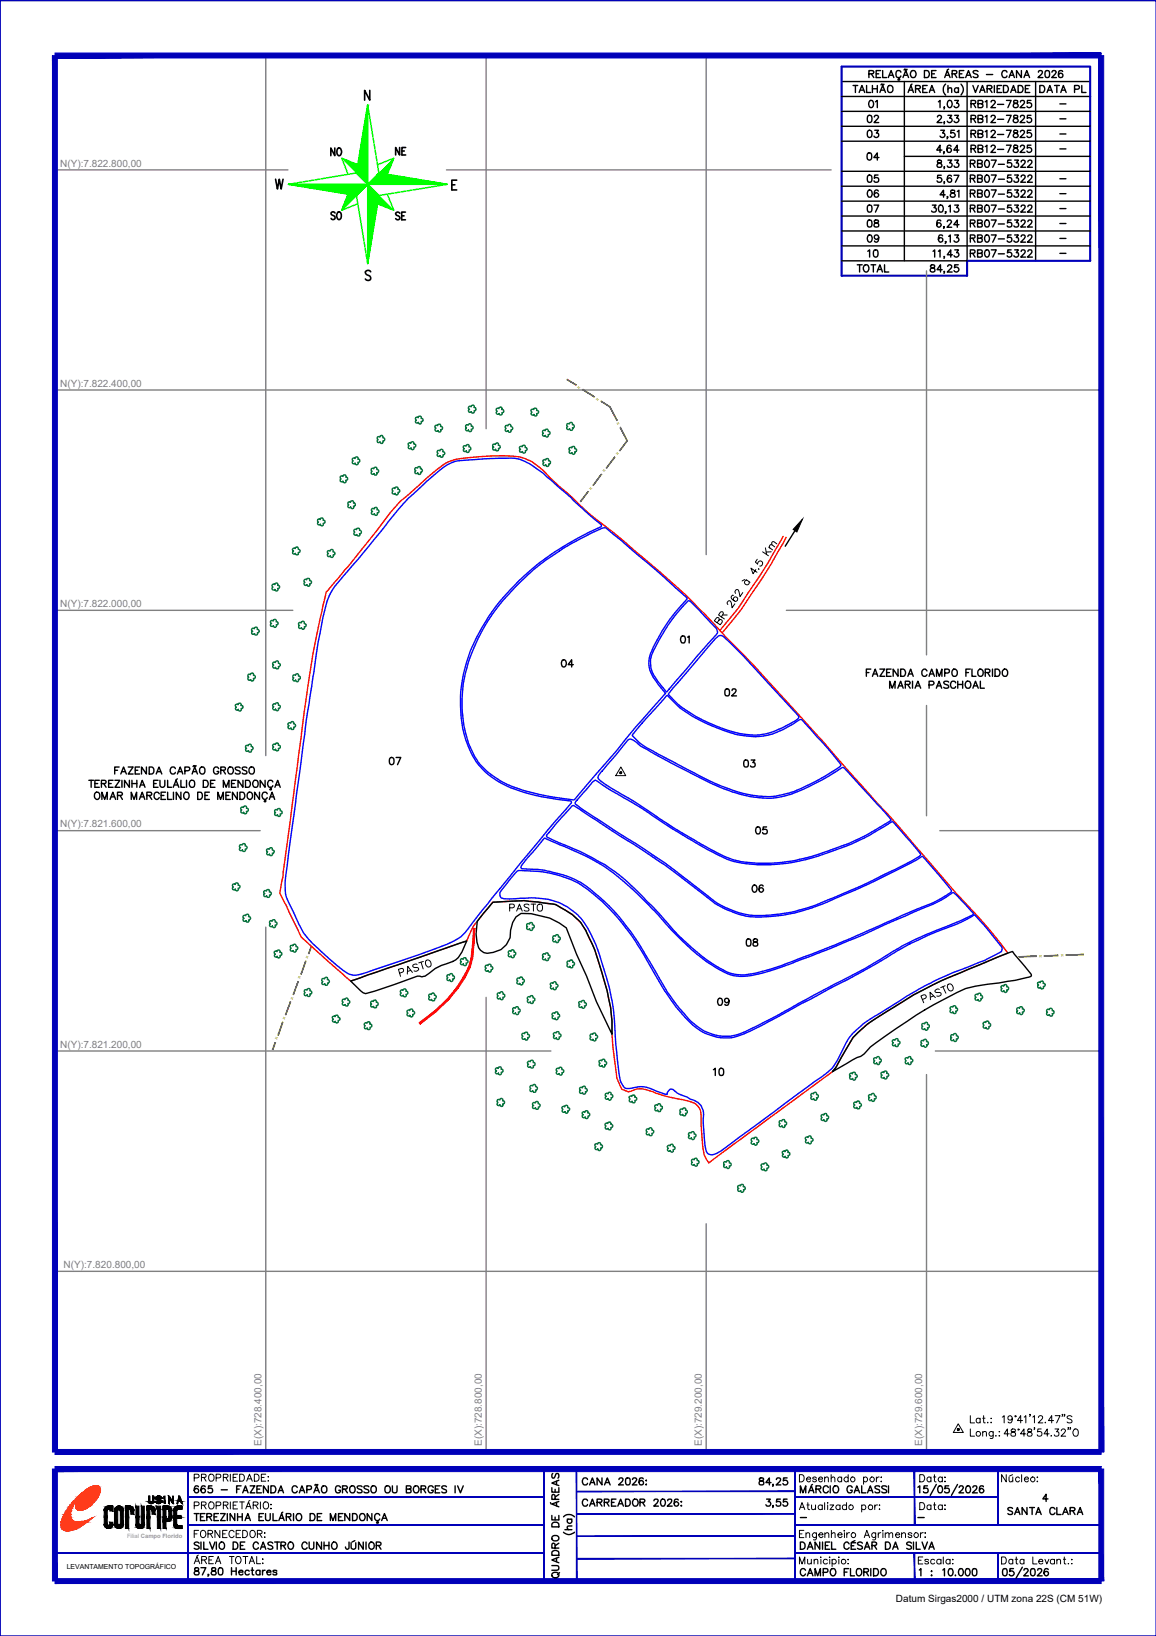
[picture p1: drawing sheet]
<svg xmlns="http://www.w3.org/2000/svg" width="210mm" height="297mm" viewBox="0 0 210 297" stroke-linecap="round" stroke-linejoin="round" font-family="sans-serif">
<defs><g id="words">
<g font-size="4.4">
<text x="156.6" y="20.8">01</text>
<text x="58.9" y="29.6">NO</text>
<text x="70.6" y="29.3">NE</text>
<text x="156.3" y="30.3">04</text>
<text x="70.6" y="41.3">SE</text>
<text x="156.3" y="37">06</text>
<text x="156.3" y="45.2">09</text>
<text x="156.3" y="48">10</text>
<text x="100.5" y="122.4">04</text>
<text x="130.5" y="127.7">02</text>
<text x="69.5" y="140.1">07</text>
<text x="135.8" y="152.8">05</text>
<text x="135.5" y="163.3">06</text>
<text x="129.1" y="183.8">09</text>
<text x="128.4" y="196.5">10</text>
</g>
<g font-size="4">
<text x="156.3" y="26.1">03</text>
<text x="175" y="26.1">RB12-7825</text>
<text x="156.3" y="34.2">05</text>
<text x="175" y="34.2">RB07-5322</text>
<text x="58.9" y="40.9">SO</text>
<text x="156.3" y="42.3">08</text>
<text x="175" y="42.3">RB07-5322</text>
<text x="122.4" y="117.8">01</text>
<text x="133.7" y="140.4">03</text>
<text x="91.4" y="166.5">PASTO</text>
<text x="134.4" y="172.9">08</text>
<text x="188" y="273.8">4</text>
</g>
<g font-size="2.6">
<text x="191.2" y="20.1">-</text>
<text x="191.2" y="22.9">-</text>
<text x="191.2" y="25.4">-</text>
<text x="191.2" y="28.2">-</text>
<text x="191.2" y="33.5">-</text>
<text x="191.2" y="36.3">-</text>
<text x="191.2" y="39.2">-</text>
<text x="191.2" y="42">-</text>
<text x="191.2" y="44.4">-</text>
<text x="191.2" y="47.3">-</text>
<text x="143.9" y="276.9">-</text>
<text x="165.5" y="276.9">-</text>
</g>
<g font-size="1.8" fill="#808080">
<text x="10.9" y="30.3">N(Y):7.822.800,00</text>
<text x="10.9" y="70.3">N(Y):7.822.400,00</text>
<text x="10.9" y="110.3">N(Y):7.822.000,00</text>
<text x="10.9" y="150.2">N(Y):7.821.600,00</text>
<text x="10.9" y="190.2">N(Y):7.821.200,00</text>
<text x="11.6" y="230.2">N(Y):7.820.800,00</text>
<text x="47.5" y="262.5" transform="rotate(-90 47.5 262.5)">E(X):728.400,00</text>
<text x="87.5" y="262.5" transform="rotate(-90 87.5 262.5)">E(X):728.800,00</text>
<text x="127.5" y="262.5" transform="rotate(-90 127.5 262.5)">E(X):729.200,00</text>
<text x="167.4" y="262.5" transform="rotate(-90 167.4 262.5)">E(X):729.600,00</text>
</g>
<text font-size="1.8" x="162.7" y="290.8">Datum Sirgas2000 / UTM zona 22S (CM 51W)</text>
<text font-size="1.3" x="12.1" y="284.9">LEVANTAMENTO TOPOGRÁFICO</text>
<g font-size="1.1" fill="#959500">
<text x="105.4" y="69.9" transform="rotate(169 105.4 69.9)">+</text>
<text x="108.7" y="72" transform="rotate(169 108.7 72)">+</text>
<text x="112.7" y="76.7" transform="rotate(-162 112.7 76.7)">+</text>
<text x="112.5" y="82.6" transform="rotate(-98 112.5 82.6)">+</text>
<text x="107.7" y="88.9" transform="rotate(-98 107.7 88.9)">+</text>
<text x="110.1" y="85.8" transform="rotate(-98 110.1 85.8)">+</text>
<text x="56.3" y="173.9" transform="rotate(-113 56.3 173.9)">+</text>
<text x="193" y="173.9" transform="rotate(-50 193 173.9)">+</text>
<text x="54.9" y="177.6" transform="rotate(-117 54.9 177.6)">+</text>
<text x="189" y="174.1" transform="rotate(-45 189 174.1)">+</text>
<text x="52.1" y="185" transform="rotate(-113 52.1 185)">+</text>
<text x="53.5" y="181.3" transform="rotate(-117 53.5 181.3)">+</text>
<text x="50.7" y="188.7" transform="rotate(-113 50.7 188.7)">+</text>
</g>
<text font-size="1.1" fill="#989898" x="23.1" y="279.2">Filial Campo Florido</text>
</g></defs>
<!-- layer: CERCA -->
<g fill="#959500" stroke="#959500" stroke-width=".18">
<path d="M49.9 189.3l-.5 1.2 .2 .1zM49.9 189.3h.1l-.4 1.3z"/>
<path d="M51.3 185.6l-.9 2.3 .1 .1zM51.3 185.6h.1l-.9 2.4z"/>
<path d="M52.7 181.9l-.9 2.3 .1 .1zM52.7 181.9h.1l-.9 2.4z"/>
<path d="M54.1 178.2l-.9 2.3 .1 .1zM54.1 178.2l.1 .1-.9 2.3z"/>
<path d="M55.5 174.5l-.9 2.4h.1zM55.5 174.5h.1l-.9 2.4z"/>
<path d="M56.5 171.9l-.5 1.2 .1 .1zM56.5 171.9h.1l-.5 1.3z"/>
<path d="M106.8 89.2l-1.4 1.8 .1 .1zM106.8 89.2v.1l-1.3 1.8z"/>
<path d="M109.2 86.1l-1.5 2zM109.2 86.1h.1l-1.6 2z"/>
<path d="M111.6 83l-1.5 1.9 .1 .1zM111.6 83h.1l-1.5 2z"/>
<path d="M113.8 80l-1.3 1.8 .1 .1zM113.8 80l.1 .1-1.3 1.8z"/>
<path d="M112.6 77.7l1.2 2.4 .1-.1zM112.6 77.7l.1-.1 1.2 2.4z"/>
<path d="M110.7 73.9l1.3 2.5 .1-.1zM110.7 73.9h.1l1.3 2.4z"/>
<path d="M109.1 72.9l1.6 1h.1zM109.2 72.8l1.6 1.1-1.7-1z"/>
<path d="M105.8 70.8l2.1 1.3v-.1zM105.8 70.8l.1-.1 2 1.3z"/>
<path d="M103 68.9l1.6 1.1v-.1zM103 68.9l1.6 1-1.6-1z"/>
<path d="M185 173.7l3.2-.1zM185 173.8l3.2-.2v.1z"/>
<path d="M189.6 173.5v.1l2.5-.2zM189.6 173.6l2.5-.2v.2z"/>
<path d="M193.5 173.4l3.2-.1zM193.5 173.5l3.2-.2v.1z"/>
</g>
<path d="M56.5 171.9h.1M196.7 173.3v.1" fill="none" stroke="#959500" stroke-width=".18"/>
<!-- layer: TEXTO_DIVERSOS -->
<g fill="none" stroke="#000" stroke-width=".18">
<path d="M139 99.5l.2 1.2M139.6 99.3l.7 .6M140.7 99.3l-.7-.4-.3 .2 .1 .4M141.1 98.7l-.7-.4-.3 .2 .1 .4M130.6 112.6l.2-.1 .3 .1v.4l-.3 .4-1.1-.7 .5-.6h.2l.2 .2-.4 .8M131 112l.4-.6-.3-.3-.3 .1-.3 .5 1 .7M131.2 111.7h.8M133.2 108.1h-.2a.42 .42 0 0 0-.2 .6l.7 .5a.41 .41 0 0 0 .5-.4 .41 .41 0 0 0-.5-.4 .41 .41 0 0 0-.3 .6l.1 .1M133.4 109.6l-.5 .7-.1-.8-.3-.4h-.2l-.3 .3 .2 .4M134.9 107.6l-.5 .7-.2-.8-.3-.5a.41 .41 0 0 0-.4 .3 .41 .41 0 0 0 .1 .4M135.2 105.2l-.5 .3M135.5 105.2l.7 .5"/>
<path d="M135.6 105.4a.41 .41 0 0 0-.4 .4 .41 .41 0 0 0 .5 .4 .41 .41 0 0 0 .3-.6M137.2 103.4l-.5 .8-.3-1 1.1 .7M137.5 101.5l-.3 .6 .4 .3a.47 .47 0 0 1 .4-.6 .47 .47 0 0 1 .5 .5 .47 .47 0 0 1-.5 .5M137.7 103.3l.1 .1v-.1M138.5 100.2l1 .7M140 100.2h-.9M72.6 176.7l.6-.3v-.5l-.9 .1 .4 1.3M74.6 176.2l-.6 .2M74.9 176.6l-.9-1.1v1.4M75.7 175.1h-.6l-.1 .4 1 .3a.51 .51 0 0 1-.3 .5 .51 .51 0 0 1-.5 0M76.5 174.7l.3 1.2M76.9 174.6l-.9 .2"/>
<path d="M77.3 174.4a.62 .62 0 0 1 .9 .4 .62 .62 0 0 1-.5 .8l-.4-.4zM170.6 179.6a.49 .49 0 0 0-.8 .5l.2 .1h.6l.3 .3a.57 .57 0 0 1-.8 .3M171.2 179.1l.5 1.2M171.6 179l-.8 .3M172.2 178.7a.66 .66 0 0 1 .8 .4 .66 .66 0 0 1-.3 .8 .8 .8 0 0 1-.5-1.2zM167.5 181.5l.6-.4 .1-.2-.2-.2-.3-.1-.5 .2 .5 1.3M169.5 180.8l-.5 .2M169.8 181.1l-.9-.9 .1 1.3"/>
</g>
<!-- layer: TEXTO_CONFRONTANTES -->
<g fill="none" stroke="#000" stroke-width=".25">
<path d="M20.8 139.9h.5M21.6 139.3h-.8v1.2M23.3 139.3h.9l-.9 1.2h.9M24.6 139.9h.4M25.4 139.3h-.8v1.2h.8M26.6 139.3v1.2l-.9-1.2v1.2M27.1 139.3h.4a.68 .68 0 0 1 .5 .6 .68 .68 0 0 1-.5 .6h-.4zM31.8 139.6a.48 .48 0 0 0-.5-.3 .48 .48 0 0 0-.4 .4v.4a.48 .48 0 0 0 .4 .4 .48 .48 0 0 0 .5-.3M33.6 139.9h.7l.2-.4-.2-.2h-.7v1.2M35.1 139.1v.1M35.2 139l.1 .1M35.4 139.1h.1"/>
<path d="M35.6 139l-.1 .1M36.4 139.4l.2-.1a.64 .64 0 0 1 .6 .6 .64 .64 0 0 1-.6 .6l-.4-.4zM39.7 139.6a.48 .48 0 0 0-.5-.3 .48 .48 0 0 0-.4 .4v.4a.47 .47 0 0 0 .4 .4 .47 .47 0 0 0 .5-.4h-.3M40.1 139.9l.7-.1 .1-.4-.8-.1v1.2M40.5 139.9l.4 .6M41.5 139.4l.2-.1a.63 .63 0 0 1 .7 .7 .63 .63 0 0 1-.8 .5l-.2-.4zM43.6 139.4l-.3-.1-.6 .1 .1 .3 .7 .3 .1 .2v.2l-.3 .1-.6-.1M44.8 139.4l-.3-.1-.5 .1v.3l.7 .3 .1 .2v.2l-.3 .1-.5-.1M45.3 139.4l.3-.1a.64 .64 0 0 1 .6 .6 .64 .64 0 0 1-.6 .6l-.4-.4zM157.3 122.1h.5M158.1 121.5h-.8v1.3M158.4 122.8l.5-1.3 .5 1.3"/>
<path d="M158.6 122.4h.6M159.8 121.5h.9l-.9 1.3h.9M161 122.1h.5M161.5 125v-1.3l.5 1.3 .5-1.3v1.3M161.8 121.5h-.8v1.3h.8M163 125l.5-1.3 .5 1.3M163.1 121.5v1.3l-.9-1.3v1.3M163.2 124.5h.6M163.5 121.5h.5a.71 .71 0 0 1 .4 .6 .71 .71 0 0 1-.4 .7h-.5zM164.4 124.3l.7-.1 .2-.3-.2-.2h-.7v1.3M164.8 124.3l.5 .7M164.8 122.8l.6-1.3 .4 1.3"/>
<path d="M165 122.4h.7M165.7 123.7v1.3M166.2 125l.5-1.3 .5 1.3M166.4 124.5h.6M168.3 121.8a.48 .48 0 0 0-.5-.3 .48 .48 0 0 0-.4 .5 .53 .53 0 0 0 .2 .7 .53 .53 0 0 0 .7-.2M168.7 122.8l.5-1.3 .5 1.3M168.7 124.4l.8-.1 .1-.2-.1-.4h-.8v1.3M168.9 122.4h.6M170 125l.5-1.3 .5 1.3M170.1 122.8v-1.3l.5 1.3 .4-1.3v1.3M170.2 124.5h.6M171.5 122.2l.8-.1v-.5l-.8-.1v1.3"/>
<path d="M172.3 123.9l-.4-.2-.5 .2 .1 .2 .6 .3 .2 .2v.2l-.4 .2-.5-.2M173.1 121.6a.64 .64 0 0 1 .8 .4 .64 .64 0 0 1-.5 .8 .68 .68 0 0 1-.6-.5 .68 .68 0 0 1 .3-.7zM173.5 124a.48 .48 0 0 0-.5-.3 .48 .48 0 0 0-.4 .4v.4a.48 .48 0 0 0 .4 .5 .48 .48 0 0 0 .5-.3M173.9 123.7v1.3M173.9 124.3h.9M174.8 123.7v1.3M175.4 123.9l.2-.2a.63 .63 0 0 1 .7 .7 .63 .63 0 0 1-.8 .5l-.2-.4zM175.4 122.1h.5M176.2 121.5h-.8v1.3M176.5 121.5v1.3h.7M176.7 125l.4-1.3 .5 1.3M176.8 124.5h.7"/>
<path d="M177.7 121.7a.46 .46 0 0 1 .5-.2 .46 .46 0 0 1 .3 .5 .55 .55 0 0 1-.5 .8 .55 .55 0 0 1-.5-.8zM178 123.7v1.3h.7M178.9 122.1h.7l.1-.5-.8-.1v1.3M179.3 122.1l.4 .7M180.2 121.5v1.3M180.7 121.5h.4a.71 .71 0 0 1 .5 .6 .71 .71 0 0 1-.5 .7h-.4zM182.1 121.7l.1-.1a.62 .62 0 0 1 .8 .3 .62 .62 0 0 1-.2 .7 .59 .59 0 0 1-.8-.1 .59 .59 0 0 1 .1-.8zM16.1 141.7h.9M16.6 141.7v1.2M17.2 142.3h.5M17.3 144a.59 .59 0 0 1 .8 .1 .59 .59 0 0 1-.1 .8l-.1 .2a.62 .62 0 0 1-.8-.3 .62 .62 0 0 1 .2-.8zM18 141.7h-.8v1.2h.8"/>
<path d="M18.4 142.3l.7-.1 .1-.4-.8-.1v1.2M18.5 145.1v-1.3l.5 1.3 .5-1.3v1.3M18.8 142.3l.5 .6M19.7 142.3h.5M20 145.1l.5-1.3 .5 1.3M20.2 144.7h.6M20.5 141.7h-.8v1.2h.8M20.9 141.7h.9l-.9 1.2h.9M21.3 144.4h.8l.1-.3-.1-.2-.8-.1v1.3M21.8 144.4l.4 .7M21.9 140.5l.5-1.2 .5 1.2M22.1 140.1h.6"/>
<path d="M22.1 141.7v1.2M23.5 141.7v1.2l-.9-1.2v1.2M23.8 145.1v-1.3l.5 1.3 .5-1.3v1.3M24 142.3h.8M24 141.7v1.2M24.8 141.7v1.2M25.3 145.1l.5-1.3 .5 1.3M25.4 142.9l.4-1.2 .5 1.2M25.5 144.7h.6M25.5 142.5h.7M26.7 144.4h.7l.2-.3-.2-.2-.7-.1v1.3M27.1 144.4l.5 .7"/>
<path d="M27.9 142.3h.5M28.4 140.5l.5-1.2 .5 1.2M28.6 140.1h.6M28.7 141.7h-.8v1.2h.8M28.9 144.1a.53 .53 0 0 0-.7-.2 .53 .53 0 0 0-.2 .7 .48 .48 0 0 0 .4 .5 .48 .48 0 0 0 .5-.3M29 141.7v.9l.4 .3h.3l.2-.3v-.9M29.3 144.4h.5M30.1 143.8h-.8v1.3h.8M30.4 141.7v1.2h.8M30.4 143.8v1.3h.8M31.5 142.9l.5-1.2 .5 1.2M31.5 143.8v1.3"/>
<path d="M31.7 142.5h.6M32.2 140.5l.5-1.2 .5 1.2M32.2 141.4l-.2 .1M32.4 140.1h.6M32.9 141.7v1.2h.7M32.9 143.8v1.3l-.9-1.3v1.3M33.5 144a.59 .59 0 0 1 .8 .1 .59 .59 0 0 1-.1 .8l-.1 .2a.63 .63 0 0 1-.7-.3 .63 .63 0 0 1 .1-.8zM33.9 141.7v1.2M34.5 141.8l.3-.1a.64 .64 0 0 1 .6 .6 .64 .64 0 0 1-.6 .6l-.4-.4zM34.9 140.5l.4-1.2 .6 1.2M35.1 140.1h.6M35.9 143.8h.4a.71 .71 0 0 1 .5 .7 .71 .71 0 0 1-.5 .6h-.4z"/>
<path d="M36.9 141.7h.4a.66 .66 0 0 1 .5 .6 .66 .66 0 0 1-.5 .6h-.4zM37.2 144.4h.5M38 143.8h-.8v1.3h.8M38.2 142.3h.5M39 141.7h-.8v1.2h.8M39.5 145.1v-1.3l.5 1.3 .6-1.3v1.3M40.6 142.9v-1.2l.5 1.2 .5-1.2v1.2M41 144.4h.5M41.8 143.8h-.8v1.3h.8M42 142.3h.5M42.8 141.7h-.8v1.2h.8M43.1 143.8v1.3l-.9-1.3v1.3"/>
<path d="M43.6 143.8h.4a.69 .69 0 0 1 .5 .7 .69 .69 0 0 1-.5 .6h-.4zM44.1 141.7v1.2l-.9-1.2v1.2M44.6 141.7h.4a.68 .68 0 0 1 .5 .6 .68 .68 0 0 1-.5 .6h-.4zM45.1 143.9a.64 .64 0 0 1 .8 .5 .64 .64 0 0 1-.6 .7 .78 .78 0 0 1-.2-1.2zM46.1 141.7h.2a.64 .64 0 0 1 .6 .6 .64 .64 0 0 1-.6 .6 .73 .73 0 0 1-.2-1.2zM47.1 143.8v1.3l-.9-1.3v1.3M48.1 145.1l.2 .4h-.3M48.1 141.7v1.2l-.9-1.2v1.2M48.5 144.1a.48 .48 0 0 0-.5-.3 .48 .48 0 0 0-.4 .5 .54 .54 0 0 0 .2 .7 .54 .54 0 0 0 .7-.1v-.1M48.9 145.1l.5-1.3 .5 1.3M49.1 144.7h.6M49.1 142.9l.2 .4h-.3"/>
<path d="M49.5 142a.48 .48 0 0 0-.5-.3 .48 .48 0 0 0-.4 .4v.4a.48 .48 0 0 0 .4 .4 .48 .48 0 0 0 .5-.3M49.9 142.9l.5-1.2 .5 1.2M50.1 142.5h.6"/>
</g>
<!-- layer: MARGEM -->
<path d="M0 .1h209.9v296.9h-209.9zM0 .1v296.9" fill="none" stroke="#0000b8" stroke-width=".25"/>
<g fill="#0000b8" stroke="#0000b8" stroke-width=".18">
<path d="M98.7 266.7l.1 20.1v-20.1zM98.7 266.7l.1 20.1h-.1z"/>
<path d="M10 281.9h88.8zM10 282l88.8-.1z"/>
<path d="M144.4 281.9h55.5zM144.4 282l55.5-.1z"/>
<path d="M34.1 276.8h64.7zM34.1 276.9l64.7-.1z"/>
<path d="M144.4 276.8h55.6zM144.4 276.9l55.6-.1z"/>
<path d="M34.1 271.8h64.7zM34.1 271.9l64.7-.1z"/>
<path d="M34.1 266.7l.1 20.3zM34.1 266.7l.1 20.3z"/>
<path d="M104.6 266.7l.1 20.1zM104.6 266.7l.1 20.1z"/>
<path d="M144.3 266.7l.1 20.1zM144.3 266.7l.1 20.1z"/>
<path d="M166 282l.1 5v-5zM166 282l.1 5h-.1z"/>
<path d="M181.2 282l.1 5zM181.2 282l.1 5z"/>
<path d="M144.4 271.8h36.8zM144.4 271.9l36.8-.1z"/>
<path d="M181.2 266.7l.1 10.2zM181.2 266.7l.1 10.2z"/>
<path d="M166 266.7v10.2h.1zM166 266.7h.1v10.2z"/>
<path d="M104.7 270.7h39.7zM104.7 270.8l39.7-.1z"/>
<path d="M104.7 274.8h39.7zM104.7 274.9l39.7-.1z"/>
<path d="M104.7 278.9h39.7zM104.7 279l39.7-.1z"/>
<path d="M104.7 282.9h39.7zM104.7 283l39.7-.1z"/>
<path d="M199.5 266.7l.9 20.3v-20.3zM199.5 266.7l.9 20.3h-.9z"/>
<path d="M10 287.5h189.9v-.9zM10 286.6h189.9l-189.9 .9z"/>
<path d="M9.5 266.7v20.3h.9zM9.5 266.7h.9v20.3z"/>
<path d="M10 266.3v.9l189.9-.9zM10 267.2l189.9-.9v.9z"/>
<path d="M34.1 266.7l.1 20.2zM34.1 266.7l.1 20.2z"/>
<path d="M10 10.5h189.9v-.9zM10 9.6h189.9l-189.9 .9z"/>
<path d="M9.5 10.1l.9 253.5v-253.5zM9.5 10.1l.9 253.5h-.9z"/>
<path d="M10 263.2v.9l189.9-.9zM10 264.1l189.9-.9v.9z"/>
<path d="M199.5 10.1v253.5h.9zM199.5 10.1h.9v253.5z"/>
</g>
<g fill="none" stroke="#000" stroke-width=".25">
<path d="M27 271.6h.2v1a.28 .28 0 0 0 .3 .2 .28 .28 0 0 0 .2-.2v-1h.2v1a.45 .45 0 0 1-.4 .4 .45 .45 0 0 1-.5-.4zM35.3 274.8h.9M35.7 274.8v1.3M36 269.9l-.1-.1a.42 .42 0 0 0-.6 .2 .6 .6 0 0 0-.1 .6 .6 .6 0 0 0 .5 .4 .4 .4 0 0 0 .4-.4 .4 .4 0 0 0-.4-.4 .4 .4 0 0 0-.4 .4M36.4 275.4h.5M36.5 280v1.3M37 280v1.3h.8M37.2 274.8h-.8v1.3h.8M37.3 269.9l-.1-.1a.45 .45 0 0 0-.6 .2 .59 .59 0 0 0-.2 .7 .59 .59 0 0 0 .6 .3 .41 .41 0 0 0 .3-.4 .41 .41 0 0 0-.4-.4 .41 .41 0 0 0-.4 .4M37.5 275.4h.8l.1-.3-.1-.2-.8-.1v1.3M38 275.4l.4 .7M38.1 280l.5 1.3 .4-1.3"/>
<path d="M38.5 269.8h-.6l-.1 .5a.46 .46 0 0 1 .7 0 .46 .46 0 0 1-.1 .7 .46 .46 0 0 1-.6-.2M38.9 275.4h.5M39.3 280v1.3M39.7 274.8h-.8v1.3h.8M40 274.8h.9l-.9 1.3h.9M40.2 270.5h1.1M41.3 274.8v1.3M42.3 280h.5a.71 .71 0 0 1 .4 .6 .71 .71 0 0 1-.4 .7h-.5zM42.6 274.8v1.3l-.8-1.3v1.3M43 270.4h.4M43.1 275.4h.9M43.1 274.8v1.3"/>
<path d="M43.8 269.8h-.8v1.2M44 274.8v1.3M44.1 271l.5-1.2 .4 1.2M44.2 270.6h.7M44.4 280h-.8v1.3h.8M44.5 276.1l.5-1.3 .5 1.3M44.7 275.7h.6M45.4 269.8h.9l-.9 1.2h.9M46.7 270.4h.5M47 275.4h.5M47.5 269.8h-.8v1.2h.8M47.8 274.8h-.8v1.3h.8"/>
<path d="M48.2 274.8v.9a.43 .43 0 0 0 .4 .4 .43 .43 0 0 0 .5-.4v-.9M48.7 269.8v1.2l-.9-1.2v1.2M49.2 269.8h.4a.66 .66 0 0 1 .5 .6 .66 .66 0 0 1-.5 .6h-.4zM49.6 274.8v1.3h.7M49.9 280h.9M50.3 280v1.3M50.5 271l.5-1.2 .5 1.2M50.6 276.1l.5-1.3 .5 1.3M50.7 270.6h.6M50.8 275.7h.6M51.4 274.6l-.3 .1M52 275.4h.7v-.5l-.7-.1v1.3"/>
<path d="M52.4 275.4l.4 .7M53.3 274.8v1.3M54 270.1a.48 .48 0 0 0-.6-.3 .48 .48 0 0 0-.4 .4v.4a.48 .48 0 0 0 .4 .4 .48 .48 0 0 0 .6-.3M54 274.9l.1-.1a.63 .63 0 0 1 .7 .7 .63 .63 0 0 1-.8 .5l-.2-.4v-.3zM54.4 271l.4-1.2 .5 1.2M54.5 270.6h.7M55.7 270.5l.8-.2v-.4l-.8-.1v1.2M56.1 280l.1 1.1 .3 .2 .4-.2 .1-1.1M56.3 274.8h.5a.68 .68 0 0 1 .4 .6 .68 .68 0 0 1-.4 .7h-.5zM57 271l.5-1.2 .5 1.2M57.2 270.6h.6M57.2 269.6v.1"/>
<path d="M57.3 269.6h.2M57.5 269.6h.2M57.6 275.4h.5M57.7 269.5v.1M58.4 280v1.3l-.9-1.3v1.3M58.4 274.8h-.8v1.3h.8M58.6 269.8a.62 .62 0 0 1 .8 .6 .62 .62 0 0 1-.8 .6l-.2-.4v-.5zM58.8 280v1.3M59.7 280v1.3M60 276.1v-1.3l.5 1.3 .5-1.3v1.3M61.5 275.4h.4M61.8 270.1a.46 .46 0 0 0-.5-.3 .46 .46 0 0 0-.4 .4v.4a.45 .45 0 0 0 .5 .5 .45 .45 0 0 0 .4-.5h-.3"/>
<path d="M62.2 270.4l.7-.1 .2-.3-.2-.2h-.7v1.2M62.3 274.8h-.8v1.3h.8M62.6 270.4l.5 .6M63.4 280l-.1 1.2-.3 .1-.3-.4M63.5 274.8v1.3l-.9-1.3v1.3M63.6 269.9l.3-.1a.64 .64 0 0 1 .6 .6 .64 .64 0 0 1-.6 .6l-.4-.4zM64 274.8h.4a.68 .68 0 0 1 .5 .6 .68 .68 0 0 1-.5 .7h-.4zM64.4 279.7l-.5 .3M65.5 274.9l.2-.1a.63 .63 0 0 1 .6 .7 .63 .63 0 0 1-.8 .5l-.2-.4v-.3zM65.7 269.9l-.3-.1-.5 .1 .1 .3 .6 .3 .1 .2v.2l-.3 .1-.5-.1M66 280v1.3l-.9-1.3v1.3M66.5 280v1.3"/>
<path d="M67 269.9l-.3-.1-.6 .1 .1 .3 .6 .3 .2 .2v.2l-.3 .1-.6-.1M67.5 274.8v1.3l-.8-1.3v1.3M67.6 269.8a.62 .62 0 0 1 .7 .6 .62 .62 0 0 1-.7 .6l-.2-.4v-.5zM68.5 276.1v.2h.2v.2h-.3M69 275.1a.48 .48 0 0 0-.6-.3 .48 .48 0 0 0-.4 .5v.3a.48 .48 0 0 0 .4 .5 .48 .48 0 0 0 .6-.3M69.3 276.1l.5-1.3 .5 1.3M69.5 275.7h.6M70 269.9l.1-.1a.62 .62 0 0 1 .8 .6 .62 .62 0 0 1-.8 .6l-.2-.4zM71.2 269.8l.1 1.1 .3 .1 .5-.1v-1.1M73.8 270.4l.7-.1 .1-.1v-.3l-.8-.1v1.2h.8v-.5l-.3-.1M75.3 269.8h.1a.63 .63 0 0 1 .7 .7 .63 .63 0 0 1-.8 .5l-.2-.4v-.4zM76.5 270.4l.7-.1 .1-.1v-.3l-.8-.1v1.2"/>
<path d="M76.9 270.4l.4 .6M78.7 270.1a.48 .48 0 0 0-.6-.3 .48 .48 0 0 0-.4 .4v.4a.47 .47 0 0 0 .5 .5 .47 .47 0 0 0 .5-.5h-.3M79 270.4h.5M79.8 269.8h-.8v1.2h.8M81.1 269.9l-.3-.1-.6 .1 .1 .3 .6 .3 .2 .2v.2l-.3 .1-.6-.1M82.6 269.8v1.2M83.1 269.8l.5 1.2 .5-1.2M99.9 272.8l.2 .3M100.2 275.2v.8h1.3v-.8M100.2 270.1v.8h1.3v-.8M100.2 279a.64 .64 0 0 1 .8-.2 .64 .64 0 0 1 .4 .7 .64 .64 0 0 1-.8 .3 .64 .64 0 0 1-.4-.8zM100.4 276.5l.3-.1h.5l.2 .2 .1 .6h-1.3v-.4z"/>
<path d="M100.4 267.5l-.2 .3 .2 .6 .2-.1 .5-.8 .3 .2 .1 .4-.2 .3M100.8 272.2v-.7l-.4-.2-.2 .2v.7h1.3M100.8 270.4v.5M100.8 275.4v.6M101 268.9v.7M101 272.8v.6M101.5 272.6l-1.3 .5 1.3 .5M101.5 268.8l-1.3 .5 1.3 .4M101.5 271.3l-.7 .5M102.3 278.2a1.36 1.36 0 0 0 2 0M102.3 275.4a1.36 1.36 0 0 1 2 0M102.6 277.7h1.2"/>
<path d="M103 275.8h.8M103.2 275.8a.42 .42 0 0 0-.1 .7 .42 .42 0 0 0 .6 0 .42 .42 0 0 0 0-.7M103.8 277.1h-.8v.5l.3 .1M106.7 268.6a.48 .48 0 0 0-.6-.3 .48 .48 0 0 0-.4 .5v.3a.48 .48 0 0 0 .4 .5 .48 .48 0 0 0 .6-.3M106.7 272.5a.48 .48 0 0 0-.6-.3 .48 .48 0 0 0-.4 .5v.3a.48 .48 0 0 0 .4 .5 .48 .48 0 0 0 .6-.3M107.1 269.6l.5-1.3 .4 1.3M107.1 273.5l.5-1.3 .4 1.3M107.2 269.2h.7M107.2 273h.7M108.4 272.8l.8-.1 .1-.3-.1-.2h-.8v1.3M108.8 272.8l.5 .7M109.3 268.3v1.3l-.9-1.3v1.3"/>
<path d="M109.7 272.8l.7-.1 .1-.4-.8-.1v1.3M109.8 269.6l.5-1.3 .5 1.3M110 269.2h.6M110.2 272.8l.4 .7M111 272.8h.5M111.8 272.2h-.8v1.3h.8M112.2 273.5l.5-1.3 .5 1.3M112.4 268.6l.2-.3h.3l.2 .2-.2 .5-.6 .6h.9M112.4 273h.6M113.6 272.2h.4a.68 .68 0 0 1 .4 .6 .68 .68 0 0 1-.4 .7h-.4zM113.7 268.4h.6l.1 .5a.53 .53 0 0 1-.5 .7 .87 .87 0 0 1-.2-1.2zM114.9 268.6l.2-.3 .4 .1 .1 .1a1.67 1.67 0 0 1-.8 1.1h.9"/>
<path d="M115 272.4l.2-.2a.63 .63 0 0 1 .7 .7 .63 .63 0 0 1-.8 .5l-.2-.4zM116.2 272.8l.8-.1 .1-.3-.3-.2h-.6v1.3M116.7 272.8l.4 .7M116.8 268.5l-.4-.2a.7 .7 0 0 0-.3 1.1 .39 .39 0 0 0 .6 .1 .39 .39 0 0 0 0-.6 .39 .39 0 0 0-.6 .1l-.1 .2M117.3 268.8h.1zM117.3 269.6h.1zM118.7 272.5l.3-.3 .4 .1 .1 .2-.2 .4-.6 .6h.8M120.1 272.2h.2a.65 .65 0 0 1 .5 .6 .65 .65 0 0 1-.5 .7 .79 .79 0 0 1-.2-1.3zM121.2 272.5l.1-.2 .2-.1h.4l.1 .2-.2 .5-.6 .6h.8M123.1 272.4v-.2h-.3a.69 .69 0 0 0-.4 .7 .69 .69 0 0 0 .5 .6 .39 .39 0 0 0 .3-.4 .39 .39 0 0 0-.4-.4 .39 .39 0 0 0-.4 .3M123.7 272.7h.1zM123.7 273.3v.2z"/>
<path d="M138 268.4v.4l.3 .1a.36 .36 0 0 1 .4 .3 .36 .36 0 0 1-.3 .4h-.4l-.2-.2a.6 .6 0 0 1 .8-.6v-.4zM139.2 272.2h.7l-.4 .5a.43 .43 0 0 1 .4 .4 .43 .43 0 0 1-.3 .4 .43 .43 0 0 1-.5-.3M140 269.2h-.9l.6-.9v1.3M140.4 269.6h-.1h.1l-.1 .3M140.4 273.4h-.1h.1l-.1 .3M141 268.6l.2-.3 .5 .2-.1 .5-.7 .6h.9M141.7 272.2h-.6l-.1 .5a.45 .45 0 0 1 .7 0 .45 .45 0 0 1-.1 .7 .45 .45 0 0 1-.7-.2M142.9 268.3h-.6l-.1 .6a.46 .46 0 0 1 .7 0 .46 .46 0 0 1-.1 .7 .46 .46 0 0 1-.6-.2M142.9 272.2h-.6l-.1 .5a.46 .46 0 0 1 .7 .1 .46 .46 0 0 1-.1 .6 .46 .46 0 0 1-.6-.2M145.3 280h.5a.71 .71 0 0 1 .4 .6 .71 .71 0 0 1-.4 .7h-.5zM145.3 271v-1.2l.5 1.2 .5-1.2v1.2M146.8 271l.5-1.2 .5 1.2"/>
<path d="M147 270.6h.6M147.5 269.5l-.2 .1M148.2 270.4l.7-.1 .2-.3-.2-.2h-.7v1.2M148.6 270.4l.5 .6M148.8 280v1.3l-.8-1.3v1.3M149.4 280v1.3M150.4 270.1a.48 .48 0 0 0-.5-.3 .48 .48 0 0 0-.4 .4v.4a.48 .48 0 0 0 .4 .4 .48 .48 0 0 0 .5-.3M150.7 280h-.8v1.3h.8M150.7 269.8v1.2M151 280v1.3h.8M151.4 269.9l.2-.1a.63 .63 0 0 1 .7 .7 .63 .63 0 0 1-.8 .5l-.2-.4zM154.7 270.1a.48 .48 0 0 0-.5-.3 .48 .48 0 0 0-.4 .4v.4a.47 .47 0 0 0 .5 .5 .47 .47 0 0 0 .4-.5h-.3"/>
<path d="M155.1 271l.5-1.2 .5 1.2M155.2 279.7l-.5 .3M155.3 270.6h.6M156.5 269.8v1.2h.7M157.5 271l.5-1.2 .5 1.2M157.7 270.6h.6M159.7 269.9l-.3-.1-.5 .1v.3l.7 .3v.5h-.4l-.3-.1M160.8 280h.4a.71 .71 0 0 1 .5 .6 .71 .71 0 0 1-.5 .7h-.4zM161 269.9l-.3-.1-.6 .1 .1 .3 .7 .3 .1 .2v.2l-.3 .1-.6-.1M161.3 269.8v1.2M165.9 280v1.3M166.4 280v1.3h.7"/>
<path d="M166.7 270l.3-.2v1.2M167.4 280l.5 1.3 .5-1.3M168.4 269.8h-.6l-.1 .5a.46 .46 0 0 1 .7 0 .46 .46 0 0 1 0 .7 .46 .46 0 0 1-.7-.2M170 269.5l-1.1 2M170.5 269.8a.42 .42 0 0 1 .6 .2 .62 .62 0 0 1 .1 .7 .62 .62 0 0 1-.6 .3h-.1a.92 .92 0 0 1 0-1.2zM172.3 269.8h-.7v.5a.46 .46 0 0 1 .7 0 .46 .46 0 0 1-.1 .7 .46 .46 0 0 1-.7-.2M173.9 269.5l-1.1 2M174.2 270.1l.1-.3h.4l.2 .4-.8 .8h.9M175.6 269.8a.42 .42 0 0 1 .5 .2 .62 .62 0 0 1 .2 .7 .62 .62 0 0 1-.6 .3h-.1a.92 .92 0 0 1 0-1.2zM176.7 270.1l.1-.3h.4l.2 .4-.8 .8h.9M178.6 269.9l-.1-.1a.45 .45 0 0 0-.6 .2v.9a.41 .41 0 0 0 .6 .1 .41 .41 0 0 0-.1-.7 .41 .41 0 0 0-.6 .3M183.9 273.9l-.3-.2-.6 .2v.2l.7 .3 .2 .2v.2l-.3 .2-.6-.2"/>
<path d="M184.2 275l.5-1.3 .5 1.3M184.4 274.6h.6M186.5 273.7v1.3l-.9-1.3v1.3M191.9 273.7v1.3h.8M193 275l.5-1.3 .5 1.3M193.2 274.6h.6M194.3 274.3h.8l.1-.4-.1-.1-.8-.1v1.3M194.8 274.3l.4 .7M195.6 275l.5-1.3 .5 1.3M195.8 274.6h.6M35.4 284.7v.4l.4 .1a.38 .38 0 0 1 .4 .5 .38 .38 0 0 1-.6 .2l-.3-.1a.48 .48 0 0 1 .1-.5 .48 .48 0 0 1 .5-.2l.2-.3a.44 .44 0 0 0-.7-.1zM36.2 280.2a.49 .49 0 0 0-.5-.2 .49 .49 0 0 0-.4 .3l.9 .6a.5 .5 0 0 1-.4 .4 .5 .5 0 0 1-.5-.2"/>
<path d="M36.5 284.6h.9l-.7 1.3M37.9 285.9l-.1-.1 .1 .2-.1 .2M38.5 284.7v.4l.5 .2a.35 .35 0 0 1 .3 .3 .35 .35 0 0 1-.4 .3l-.5-.1a.48 .48 0 0 1 .1-.5 .48 .48 0 0 1 .5-.2l.2-.1-.1-.3zM39.8 284.7a.41 .41 0 0 1 .6 .2l.1 .3a.53 .53 0 0 1-.5 .7 .87 .87 0 0 1-.2-1.2zM39.9 280.2l.1-.1a.62 .62 0 0 1 .8 .3 .62 .62 0 0 1-.2 .7 .59 .59 0 0 1-.8-.1 .59 .59 0 0 1 .1-.8zM42 284.6v1.3M42 285.3h.9M42.9 284.6v1.3M43.4 285.4h.7a.4 .4 0 0 0-.6-.3 .4 .4 0 0 0-.1 .7l.3 .1 .4-.1M43.6 280.6h.5M45.3 285.3a.43 .43 0 0 0-.7-.1 .43 .43 0 0 0 0 .6 .43 .43 0 0 0 .7 0M45.6 285.1h.5"/>
<path d="M45.8 284.6v1.3h.3M46.9 280.3a.48 .48 0 0 0-.5-.3 .48 .48 0 0 0-.4 .5 .53 .53 0 0 0 .2 .7 .53 .53 0 0 0 .7-.2M47.2 285.3a.41 .41 0 0 0-.6-.1 .41 .41 0 0 0 0 .6 .41 .41 0 0 0 .6 0M47.2 285.1v.8M47.3 281.3l.5-1.3 .5 1.3M47.5 280.9h.6M47.7 285.1v.8M48.1 285.1a.36 .36 0 0 0-.4 .3M48.5 285.4h.7a.4 .4 0 0 0-.6-.3 .4 .4 0 0 0-.1 .7l.3 .1 .4-.1M49.5 280.2a.48 .48 0 0 0-.5-.2 .48 .48 0 0 0-.4 .3l.8 .5 .1 .3-.1 .1a.6 .6 0 0 1-.8-.1M50.2 285.3l-.2-.2h-.4v.2v.1l.6 .2v.3h-.4l-.2-.1M51 280.6l.8-.1v-.4l-.8-.1v1.3"/>
<path d="M51.4 280.6l.5 .7M52.4 280.2a.6 .6 0 0 1 .9 .1 .6 .6 0 0 1-.3 .9 .6 .6 0 0 1-.7-.2 .6 .6 0 0 1 .1-.8zM55.8 280.3a.48 .48 0 0 0-.6-.3 .48 .48 0 0 0-.4 .5 .53 .53 0 0 0 .2 .7 .53 .53 0 0 0 .8-.2M58.8 280.6h.9M60.3 280.2a.6 .6 0 0 1 .9 .1 .6 .6 0 0 1-.2 .9 .6 .6 0 0 1-.8-.2 .6 .6 0 0 1 .1-.8zM63.8 280.1v1l.3 .2 .5-.2v-1M67.1 280.2a.46 .46 0 0 1 .5-.2 .46 .46 0 0 1 .3 .5 .55 .55 0 0 1-.4 .8 .55 .55 0 0 1-.5-.8zM68.3 280.6l.8-.1v-.4l-.8-.1v1.3M68.7 280.6l.5 .7M100.2 284.3h.9a.42 .42 0 0 1 .4 .4 .42 .42 0 0 1-.4 .4h-.9M100.2 285.7a.64 .64 0 0 1 .8-.2 .64 .64 0 0 1 .4 .7 .64 .64 0 0 1-.8 .3 .64 .64 0 0 1-.4-.8zM100.4 281.6l.3-.1 .6 .1 .2 .3v.5h-1.3v-.5z"/>
<path d="M100.8 281.1v-.8l-.4-.1-.2 .1v.8h1.3M101 282.9v.6M101.5 282.7l-1.3 .5 1.3 .5M101.5 280.2l-.7 .5M101.6 285.5l-.4 .4M146.3 285.1a.53 .53 0 0 0-.8-.2 .53 .53 0 0 0-.2 .7 .48 .48 0 0 0 .4 .5 .48 .48 0 0 0 .6-.3M146.6 281.3l.5-1.3 .5 1.3M146.6 286.1l.5-1.3 .5 1.3M146.8 280.9h.6M146.8 285.7h.6M148 286.1v-1.3l.5 1.3 .5-1.3v1.3M149.5 285.5l.7-.1 .1-.5-.8-.1v1.3"/>
<path d="M149.9 280.6h.4M150.9 285a.6 .6 0 0 1 .8 .1 .6 .6 0 0 1-.1 .8 .6 .6 0 0 1-.8-.1 .6 .6 0 0 1 .1-.8zM153.3 285.4h.5M154.1 284.8h-.8v1.3M154.2 280.3a.48 .48 0 0 0-.6-.3 .48 .48 0 0 0-.4 .5 .53 .53 0 0 0 .3 .7 .53 .53 0 0 0 .7-.2M154.4 284.8v1.3h.8M154.6 280.7h.4M155.4 280.1h-.8v1.2h.8M155.6 285a.63 .63 0 0 1 .9 .4 .63 .63 0 0 1-.7 .7l-.2-.2-.1-.3zM156.6 280.2a.49 .49 0 0 0-.5-.2 .49 .49 0 0 0-.4 .3l.8 .4 .1 .4a.62 .62 0 0 1-.9 0M156.8 285.4l.8-.1v-.4l-.8-.1v1.3M157 281.3l.4-1.3 .5 1.3"/>
<path d="M157.1 280.9h.7M157.3 285.4l.4 .7M158.1 284.8v1.3M158.3 280.6l.8-.1v-.4l-.8-.1v1.3M158.6 284.8h.4a.69 .69 0 0 1 .5 .7 .69 .69 0 0 1-.5 .6h-.4zM158.7 280.6l.5 .7M160.1 285a.59 .59 0 0 1 .8 .1 .59 .59 0 0 1-.1 .8 .46 .46 0 0 1-.6 .2 .46 .46 0 0 1-.3-.5zM162.1 281.3l.5-1.3 .5 1.3M162.3 280.9h.6M165.5 280.2a.46 .46 0 0 0-.5-.2 .46 .46 0 0 0-.4 .3l.8 .5v.4a.6 .6 0 0 1-.8-.1M166.9 285.1l.3-.3v1.3M168.7 281.3l.5-1.3 .4 1.3"/>
<path d="M168.8 280.9h.7M169.1 285.3h.1zM169.1 286h.1zM171.2 285.1l.3-.3v1.3M172.4 284.8a.42 .42 0 0 1 .6 .3 .66 .66 0 0 1-.4 1 .84 .84 0 0 1-.2-1.3zM173.5 286v.1v-.1M174.2 284.8a.42 .42 0 0 1 .6 .3 .66 .66 0 0 1-.4 1 .84 .84 0 0 1-.2-1.3zM175.5 284.8a.42 .42 0 0 1 .6 .3 .66 .66 0 0 1-.5 1 .84 .84 0 0 1-.1-1.3zM176.7 284.8a.47 .47 0 0 1 .6 .3v.8a.41 .41 0 0 1-.3 .2 .41 .41 0 0 1-.4-.2l-.1-.5zM182.2 284.8a.45 .45 0 0 1 .6 .3l.1 .3a.59 .59 0 0 1-.4 .7l-.4-.2-.1-.5zM184 284.8h-.6l-.1 .6a.47 .47 0 0 1 .7 0 .47 .47 0 0 1-.1 .7 .47 .47 0 0 1-.6-.2M185.6 284.6l-1.1 1.9"/>
<path d="M185.9 285.1l.2-.3h.3l.3 .4-.8 .9h.8M187.3 284.8a.45 .45 0 0 1 .6 .3l.1 .3a.59 .59 0 0 1-.4 .7l-.4-.2-.1-.5zM188.4 285.1l.1-.3h.4l.2 .1v.3l-.8 .9h.9M190.3 285l-.1-.2a.42 .42 0 0 0-.5 .3 .64 .64 0 0 0 .3 1 .42 .42 0 0 0 .4-.4 .42 .42 0 0 0-.4-.4 .42 .42 0 0 0-.4 .4"/>
</g>
<g fill="none" stroke="#000" stroke-width=".18">
<path d="M35.3 268.3h.7l.2-.2-.2-.4h-.7v1.2M35.3 273.4l.7-.1 .2-.4-.2-.2h-.7v1.3M35.3 278.5h.5M36.1 277.9h-.8v1.3M36.5 278a.6 .6 0 0 1 .8 .1 .6 .6 0 0 1 0 .9l-.2 .1a.59 .59 0 0 1-.7-.2 .59 .59 0 0 1 0-.7zM36.6 268.3l.7-.1 .1-.4-.8-.1v1.2M36.6 273.3l.7-.1 .1-.4-.8-.1v1.3M37 268.3l.4 .6M37 273.3l.4 .7M37.8 278.5l.8-.1v-.4l-.8-.1v1.3M38.1 267.7a.62 .62 0 0 1 .8 .6 .62 .62 0 0 1-.8 .6l-.2-.4v-.5zM38.1 272.7a.62 .62 0 0 1 .8 .6 .62 .62 0 0 1-.8 .6l-.2-.4v-.5z"/>
<path d="M38.2 278.5l.4 .7M39.2 268.3l.8-.1v-.4l-.8-.1v1.2M39.2 273.4l.8-.2v-.4l-.8-.1v1.3M39.9 277.9v1.3l-.9-1.3v1.3M40.4 278.5h.5M40.6 268.3l.7-.1 .1-.4-.8-.1v1.2M40.6 273.3l.7-.1 .1-.4-.8-.1v1.3M41 268.3l.4 .6M41 273.3l.4 .7M41.2 277.9h-.8v1.3h.8M41.8 267.7v1.2M41.8 272.7v1.3"/>
<path d="M42.3 268.3h.5M42.3 273.3h.5M42.5 278.2a.48 .48 0 0 0-.6-.3 .48 .48 0 0 0-.3 .5 .53 .53 0 0 0 .2 .7 .53 .53 0 0 0 .7-.2M42.9 278.5h.5M43.1 267.7h-.8v1.2h.8M43.1 272.7h-.8v1.3h.8M43.5 267.7h.4a.68 .68 0 0 1 .5 .6 .68 .68 0 0 1-.5 .6h-.4zM43.5 272.7h.9M43.7 277.9h-.8v1.3h.8M43.9 272.7v1.3M44.1 277.9a.71 .71 0 0 1 .8 .3v.2a.62 .62 0 0 1-.4 .8h-.4zM44.6 274l.5-1.3 .5 1.3"/>
<path d="M44.8 268.9l.5-1.2 .5 1.2M44.8 273.5h.6M45 268.5h.6M45.4 272.4l-.3 .2M45.5 278a.6 .6 0 0 1 .8 .1 .6 .6 0 0 1-.1 .9l-.1 .1a.59 .59 0 0 1-.7-.2 .59 .59 0 0 1 0-.7zM46 273.3l.7-.1 .2-.3-.2-.2h-.7v1.3M46.2 267.7h.4a.68 .68 0 0 1 .5 .6 .68 .68 0 0 1-.5 .6h-.4zM46.4 273.3l.5 .7M46.7 278.5l.8-.1v-.4l-.8-.1v1.3M47.2 278.5l.4 .7M47.3 272.7v1.3M47.5 268.3h.5"/>
<path d="M48 272.7a.62 .62 0 0 1 .8 .6 .62 .62 0 0 1-.8 .6l-.2-.4v-.5zM48 278.4h.1zM48 279.1h.1zM48.3 267.7h-.8v1.2h.8M48.6 268.1h.2zM48.6 268.9h.2zM49.1 273.2h.2zM49.2 273.8v.2zM145.2 267.7h.4a.71 .71 0 0 1 .4 .7 .71 .71 0 0 1-.4 .7h-.4zM145.2 274.1l.4-1.3 .5 1.3M145.2 278.5h.4M145.3 273.7h.7"/>
<path d="M146 277.9h-.8v1.3h.8M146.3 278.5l.3-.2 .3 .1 .1 .8M146.3 278.3v.9M146.4 268.5h.8a.42 .42 0 0 0-.5-.3 .42 .42 0 0 0-.3 .5 .42 .42 0 0 0 .4 .4l.4-.3M146.5 273.2h.4M146.7 272.8v1l.1 .3h.2M147.4 273.2v.9h.5l.2-.3M148.1 273.2v.9M148.3 268.4a.37 .37 0 0 0-.4-.2 .37 .37 0 0 0-.3 .2v.1l.5 .1 .2 .2a.37 .37 0 0 1-.4 .3 .37 .37 0 0 1-.3-.3M148.3 278.3v1l-.2 .3h-.4M148.3 278.5a.42 .42 0 0 0-.7-.1 .42 .42 0 0 0 0 .6 .42 .42 0 0 0 .7 0M148.6 268.5h.8a.4 .4 0 0 0-.6-.3 .4 .4 0 0 0-.1 .6 .37 .37 0 0 0 .3 .3 .37 .37 0 0 0 .4-.3"/>
<path d="M148.7 278.7h.7a.42 .42 0 0 0-.7-.2 .42 .42 0 0 0 .3 .7l.4-.2M149.3 273.4a.42 .42 0 0 0-.6 0 .42 .42 0 0 0 0 .6 .42 .42 0 0 0 .6-.1M149.3 273.2v.9M149.7 268.4l.3-.2 .4 .1v.8M149.7 268.2v.9M149.7 272.8v1.3M149.8 278.5l.3-.2 .3 .1 .1 .8M149.8 278.3v.9M150.3 272.8l.1 .1zM150.3 273.2v.9M150.7 273.2h.7l-.7 .9h.7M150.9 268.4l.3-.2 .3 .1 .1 .8"/>
<path d="M150.9 267.7v1.4M151 278.5l.3-.2 .3 .1v.8M151 277.9v1.3M152.1 278.7h.8a.42 .42 0 0 0-.7-.2 .42 .42 0 0 0 .2 .7l.5-.2M152.5 273.4a.42 .42 0 0 0-.6 0 .42 .42 0 0 0 0 .6 .42 .42 0 0 0 .6-.1M152.5 273.2v.9M152.8 268.4a.4 .4 0 0 0-.6-.1 .4 .4 0 0 0 0 .6 .4 .4 0 0 0 .6-.1M152.8 268.2v.9M153.3 277.9v.1zM153.3 278.3v.9M153.7 273.4a.42 .42 0 0 0-.6 0 .42 .42 0 0 0 0 .6 .42 .42 0 0 0 .6-.1M153.7 272.8v1.3"/>
<path d="M153.8 278.3v.9M154 268.4a.42 .42 0 0 0-.6-.1 .42 .42 0 0 0 0 .6 .42 .42 0 0 0 .6-.1M154 267.7v1.4M154.3 278.3l-.4 .1-.1 .3M156.5 273.4a.42 .42 0 0 1 .6 0 .42 .42 0 0 1 0 .6 .42 .42 0 0 1-.6-.1M156.5 273.2v1.3M156.8 268.4a.4 .4 0 0 1 .6-.1 .4 .4 0 0 1 0 .6 .4 .4 0 0 1-.6-.1M156.8 268.2v1.3M156.9 279.2l.5-1.3 .5 1.3M157.1 278.8h.6M158.8 273.2v.9M159 278.3v1.2l-.5 .1"/>
<path d="M159 278.5a.4 .4 0 0 0-.6-.1 .4 .4 0 0 0 0 .6 .4 .4 0 0 0 .6 0M159.1 268.2v.9M159.3 273.2a.38 .38 0 0 0-.5 .4M159.5 278.3v.9M159.6 268.2l-.3 .1-.2 .2M159.6 273.3h.2zM159.7 274v.1zM159.9 268.3h.2zM159.9 269h.2zM159.9 278.3l-.3 .1-.1 .3M160.3 277.9v.1zM160.3 278.3v.9"/>
<path d="M160.7 278.5l.4-.2 .3 .1v.8M160.7 278.3v.9M161.4 278.5l.4-.2 .3 .1v.8M162.6 278.7h.8a.4 .4 0 0 0-.6-.4 .4 .4 0 0 0-.1 .7l.1 .1a.38 .38 0 0 0 .6-.1M163.7 278.5l.3-.2 .3 .1 .1 .8M163.7 278.3v.9M165.6 278.5a.37 .37 0 0 0-.4-.2 .37 .37 0 0 0-.3 .2l.6 .3 .1 .2a.37 .37 0 0 1-.4 .2 .37 .37 0 0 1-.3-.2M167 267.7h.4a.69 .69 0 0 1 .5 .7 .69 .69 0 0 1-.5 .7h-.4zM167 272.8h.4a.66 .66 0 0 1 .5 .7 .66 .66 0 0 1-.5 .6h-.4zM167.1 278.3v.9M167.6 278.3l-.3 .1-.2 .3M167.9 279.1h.2z"/>
<path d="M168 278.3v.1zM169 268.4a.4 .4 0 0 0-.6-.1 .4 .4 0 0 0 0 .6 .4 .4 0 0 0 .6-.1M169 273.4a.41 .41 0 0 0-.6 0 .41 .41 0 0 0 0 .6 .41 .41 0 0 0 .6-.1M169 268.2v.9M169 273.2v.9M169.5 273.2h.4M169.5 268.2h.4M169.7 267.7v1.1v.2l.3 .1M169.7 272.8v1.3h.3M171.1 268.4a.42 .42 0 0 0-.6-.1 .42 .42 0 0 0 0 .6 .42 .42 0 0 0 .6-.1M171.1 273.4a.42 .42 0 0 0-.6 0 .42 .42 0 0 0 0 .6 .42 .42 0 0 0 .6-.1M171.1 268.2v.9"/>
<path d="M171.1 273.2v.9M171.5 273.3h.2zM171.6 268.2v.1zM171.6 268.9v.2zM171.6 274v.1zM182.7 267.7v1.4l-.8-1.4v1.4M183.2 268.2v.6l.2 .3h.2l.3-.3M183.9 267.7l-.6 .3M183.9 268.2v.9M185.1 268.4a.4 .4 0 0 0-.6-.1 .4 .4 0 0 0 0 .6 .4 .4 0 0 0 .6-.1M185.5 267.7v1.4M186 268.5h.7v-.1a.4 .4 0 0 0-.6-.1 .4 .4 0 0 0 0 .6 .4 .4 0 0 0 .6-.1"/>
<path d="M188.3 268.2v.1zM188.3 268.9v.2zM35.3 283.9l.5-1.3 .5 1.3M35.5 283.4h.6M36 282.3l-.2 .2M36.6 283.2h.6l.3-.3-.1-.3h-.8v1.3M37.1 283.2l.4 .7M37.9 283.2h.5M38.7 282.6h-.8v1.3h.8M39.1 283.9l.5-1.3 .5 1.3M39.3 283.4h.6M41.7 282.6h.8"/>
<path d="M42.1 282.6v1.3M42.9 282.8a.6 .6 0 0 1 .8 .1 .6 .6 0 0 1-.1 .8 .6 .6 0 0 1-.8-.1 .6 .6 0 0 1 .1-.8zM44.1 282.6h.9M44.6 282.6v1.3M45.3 283.9l.4-1.3 .5 1.3M45.4 283.4h.7M46.6 282.6v1.3h.7M47.7 283.8h.1zM47.7 283v.2zM145.2 284v-1.3l.4 1.3 .5-1.3v1.3M146.6 283.1l.1 .8 .3 .1 .3-.3M147.3 283.1v.9"/>
<path d="M147.8 283.4l.2-.2h.4l.1 .8M147.8 283.1v.9M149 282.7h.1zM149.1 283.1v.9M150.2 283.3a.42 .42 0 0 0-.6-.1 .42 .42 0 0 0 0 .6 .42 .42 0 0 0 .6 0M150.6 282.7h.1zM150.7 283.1v.9M151.1 283.3a.42 .42 0 0 1 .6-.1 .42 .42 0 0 1 0 .6 .42 .42 0 0 1-.6 0M151.1 283.1v1.3M152.3 282.7v.1zM152.3 283.1v.9M153.9 283.2h.2z"/>
<path d="M153.9 283.9h.2zM166.8 283.3h.5M167.6 282.7h-.8v1.3h.8M168.6 283.3l-.2-.2-.4 .1v.2l.4 .1 .2 .3-.2 .2-.4-.1-.1-.1M169.7 283.3a.41 .41 0 0 0-.6-.1 .41 .41 0 0 0 0 .6 .41 .41 0 0 0 .6 0M170.9 283.3a.42 .42 0 0 0-.7-.1 .42 .42 0 0 0 0 .6 .42 .42 0 0 0 .7 0M170.9 283.1v.9M171.3 282.7v1.3M172.5 283.3a.42 .42 0 0 0-.6-.1 .42 .42 0 0 0 0 .6 .42 .42 0 0 0 .6 0M172.5 283.1v.9M172.9 283.2h.2zM172.9 283.9h.2z"/>
<path d="M181.9 282.7h.4a.68 .68 0 0 1 .4 .6 .68 .68 0 0 1-.4 .7h-.4zM183.9 283.3a.41 .41 0 0 0-.6-.1 .41 .41 0 0 0 0 .6 .41 .41 0 0 0 .6 0M183.9 283.1v.9M184.3 283.1h.5M184.5 282.7v1l.1 .2 .2 .1M185.9 283.3a.41 .41 0 0 0-.6-.1 .41 .41 0 0 0 0 .6 .41 .41 0 0 0 .6 0M185.9 283.1v.9M187.5 282.7v1.3h.8M188.6 283.5h.8l-.2-.3a.43 .43 0 0 0-.5 .1 .43 .43 0 0 0 .1 .6 .43 .43 0 0 0 .6-.1M189.7 283.1l.4 .9 .4-.9M191.5 283.3a.42 .42 0 0 0-.7-.1 .42 .42 0 0 0 0 .6 .42 .42 0 0 0 .7 0M191.5 283.1v.9"/>
<path d="M191.9 283.4l.2-.2h.4l.1 .8M191.9 283.1v.9M193.1 283.1h.4M193.3 282.7v1v.2l.2 .1M194 283.9h-.1h.2M194.6 283.2h.1zM194.6 283.9h.1z"/>
<circle cx="154.5" cy="273.7" r=".43"/>
<circle cx="154.9" cy="268.6" r=".43"/>
<circle cx="155" cy="278.7" r=".44"/>
<circle cx="158.1" cy="273.7" r=".43"/>
<circle cx="158.4" cy="268.6" r=".43"/>
<circle cx="166.4" cy="278.7" r=".43"/>
<circle cx="187.5" cy="268.6" r=".43"/>
<circle cx="153.2" cy="283.5" r=".43"/>
</g>
<!-- layer: SETA_NORTE -->
<g fill="none" stroke="#0f0" stroke-width=".25">
<path d="M66.8 19.1h.1M66.8 19l2 12.4 12.4 2.1-12.4 2-2 12.4-2.1-12.4-12.3-2 12.3-2.1zM66.8 19v28.9M66.8 19.2h-.1M66.8 19.3l-.1 .1M66.8 19.5h-.1M66.8 19.6l-.1 .1M66.8 19.7l-.2 .1M66.8 19.8l-.2 .2M66.8 20l-.2 .2M52.4 33.5h28.8M52.4 33.5h.1"/>
<path d="M52.7 33.5h-.1M52.8 33.5h-.1M52.9 33.5h-.1M53 33.5v.1M53.2 33.5l-.2 .1M53.3 33.5l-.1 .1M53.4 33.5l-.1 .1M53.6 33.5l-.2 .1M53.7 33.5l-.2 .1M53.8 33.5l-.2 .1M53.9 33.5l-.2 .2M54.1 33.5l-.3 .2"/>
<path d="M54.2 33.5l-.3 .2M54.3 33.5l-.3 .2M54.4 33.5l-.3 .3M54.6 33.5l-.3 .3M54.7 33.5l-.3 .3M54.8 33.5l-.3 .3M54.9 33.5l-.3 .3M55.1 33.5l-.4 .4M55.2 33.5l-.4 .4M55.3 33.5l-.4 .4M55.5 33.5l-.5 .4M55.6 33.5l-.5 .4"/>
<path d="M55.7 33.5l-.5 .4M55.8 33.5l-.5 .4M56 33.5l-.5 .5M56.1 33.5l-.5 .5M56.2 33.5l-.5 .5M56.3 33.5l-.5 .5M56.5 33.5l-.6 .5M56.6 33.5l-.6 .6M56.7 33.5l-.6 .6M56.9 33.5l-.7 .6M57 33.5l-.7 .6M57.1 33.5l-.7 .6"/>
<path d="M57.2 33.5l-.6 .6M57.4 33.5l-.8 .6M57.5 33.5l-.7 .7M57.6 33.5l-.7 .7M57.7 33.5l-.7 .7M57.9 33.5l-.8 .7M58 33.5l-.8 .7M58.1 33.5l-.8 .8M58.3 33.5l-.9 .8M58.4 33.5l-.9 .8M58.5 33.5l-.8 .8M58.6 33.5l-.9 .9"/>
<path d="M58.8 33.5l-.9 .9M58.9 33.5l-.9 .9M59 33.5l-.9 .9M59.1 33.5l-.9 .9M59.3 33.5l-1 .9M59.4 33.5l-1 .9M59.5 33.5l-1 1M59.6 33.5l-1 1M59.8 33.5l-1 1M59.9 33.5l-1.1 1M60 33.5l-1 1M60.2 33.5l-1.1 1.1"/>
<path d="M60.3 33.5l-1.1 1.1M60.4 33.5l-1.1 1.1M60.5 33.5l-1.1 1.1M60.7 33.5l-1.2 1.1M60.8 33.5l-1.2 1.2M60.9 33.5l-1.2 1.2M61 33.5l-1.2 1.2M61.2 33.5l-1.3 1.2M61.3 33.5l-1.2 1.2M61.4 33.5l-1.2 1.2M61.6 33.5l-1.3 1.2M61.7 33.5l-1.3 1.3"/>
<path d="M61.8 33.5l-1.3 1.3M62 33.5l-1.4 1.3M62.1 33.5l-1.4 1.3M62.2 33.5l-1.4 1.4M62.2 28.8l2.5 2.5 2.1-2M62.4 33.5l-1.5 1.4M62.4 28.9l2.4 2.3M62.5 33.5l-1.5 1.4M62.6 33.5l-1.5 1.4M62.7 29l2.1 2.1M62.7 33.5l-1.4 1.4M62.9 33.5l-1.5 1.5"/>
<path d="M62.9 29.1l1.9 1.9M63 33.5l-1.5 1.5M63.1 33.5l-1.5 1.5M63.2 33.5l-1.5 1.5M63.2 35.2v.1M63.3 29.2l1.5 1.6M63.4 33.5l-1.6 1.5M63.4 35.2l-.3 .3M63.5 33.5l-1.6 1.5M63.6 35.3l-.7 .6M63.6 33.5l-1.6 1.5M63.7 29.4l1.2 1.2"/>
<path d="M63.8 33.5l-1.7 1.6M63.8 35.3l-1 1.1M63.9 33.5l-1.7 1.6M63.9 29.5l1 1M64 33.5l-1.6 1.6M64.1 33.5l-1.7 1.6M64.3 33.5l-1.7 1.6M64.4 33.5l-1.7 1.7M64.5 33.5l-1.7 1.7M64.5 29.7l.4 .5M64.6 33.5l-1.7 1.7M64.7 31.4l2.1 2.1-2.1 2"/>
<path d="M64.7 29.8l.2 .2M64.8 33.5l-1.8 1.7M64.9 33.5l-1.8 1.7M64.9 29.9l.1 .1M65 37l-2.9 1.2M65 33.5l-1.8 1.7M65.2 33.5l-1.9 1.7M65.3 33.5l-2.3 2.2M65.4 33.5l-1.9 1.8M65.5 33.5l-2.6 2.6M65.7 33.5l-1.9 1.8M65.8 33.5l-3.1 3"/>
<path d="M65.9 33.5l-3.3 3.2M66 33.5l-3.5 3.4M66.2 33.5l-3.8 3.7M66.3 33.5l-3.9 3.9M66.4 33.5l-4.1 4.1M66.5 33.5l-4.3 4.3M66.7 33.5l-4.6 4.5M66.8 28.1l-1.8 1.8-2.9-1.2 1.1 3M66.8 24.1l-1 .9M66.8 20.1l-.3 .2M66.8 20.2l-.3 .3M66.8 20.3l-.3 .3"/>
<path d="M66.8 20.5l-.3 .3M66.8 20.6l-.3 .3M66.8 20.7l-.4 .4M66.8 20.9l-.4 .3M66.8 21l-.4 .4M66.8 21.1l-.5 .4M66.8 21.2l-.5 .5M66.8 21.4l-.5 .4M66.8 21.5l-.5 .5M66.8 21.6l-.5 .6M66.8 21.7l-.6 .6M66.8 21.9l-.6 .6"/>
<path d="M66.8 22l-.6 .6M66.8 22.1l-.6 .7M66.8 22.3l-.7 .6M66.8 22.4l-.7 .7M66.8 22.5l-.7 .7M66.8 22.7l-.8 .7M66.8 22.8l-.8 .7M66.8 22.9l-.8 .8M66.8 23.1l-.8 .7M66.8 23.2l-.8 .8M66.8 23.3l-.9 .8M66.8 23.4l-.9 .9"/>
<path d="M66.8 23.6l-.9 .9M66.8 23.7l-.9 .9M66.8 23.8l-1 1M66.8 23.9l-1 1M66.8 24.2l-1.1 1M66.8 24.3l-1.1 1M66.8 24.5l-1.1 1M66.8 24.6l-1.1 1M66.8 24.7l-1.1 1.1M66.8 24.8l-1.2 1.2M66.8 25l-1.2 1.1M66.8 25.1l-1.2 1.2"/>
<path d="M66.8 25.2l-1.3 1.2M66.8 25.3l-1.3 1.3M66.8 25.5l-1.3 1.2M66.8 25.6l-1.3 1.3M66.8 25.7l-1.4 1.3M66.8 25.9l-1.4 1.3M66.8 26l-1.4 1.3M66.8 26.1l-1.4 1.4M66.8 26.2l-1.4 1.4M66.8 26.4l-1.5 1.4M66.8 26.5l-1.5 1.4M66.8 26.6l-1.5 1.5"/>
<path d="M66.8 26.7l-1.6 1.6M66.8 26.9l-1.6 1.5M66.8 27l-1.6 1.6M66.8 27.1l-1.6 1.6M66.8 27.2l-1.6 1.7M66.8 27.4l-1.7 1.6M66.8 27.5l-1.7 1.7M66.8 27.6l-1.7 1.7M66.8 27.8l-1.7 1.6M66.8 27.9l-1.8 1.7M66.8 28l-1.8 1.8M66.8 28.3l-1.9 1.8"/>
<path d="M66.8 28.4l-1.9 1.8-.6-.6M66.8 28.5l-1.9 1.9-.8-.8M66.8 28.6l-1.9 2M66.8 28.8l-1.9 1.9-1.4-1.4M66.8 28.9l-2 1.9-1.7-1.6M66.8 29l-2 2M66.8 29.2l-2 1.9M66.8 29.4l-2.1 2M66.8 29.5l-2 2M66.8 29.7l-1.9 1.9M66.8 29.8l-1.9 1.8M66.8 29.9l-1.8 1.8"/>
<path d="M66.8 30l-1.7 1.7M66.8 30.2l-1.7 1.6M66.8 30.3l-1.6 1.6M66.8 30.4l-1.6 1.5M66.8 30.6l-1.5 1.4M66.8 30.7l-1.4 1.4M66.8 30.8l-1.4 1.3M66.8 30.9l-1.3 1.3M66.8 31.1l-1.2 1.1M66.8 31.2l-1.2 1.1M66.8 31.3l-1.1 1.1M66.8 31.4l-1.1 1.1"/>
<path d="M66.8 31.6l-1 .9M66.8 31.7l-.9 .9M66.8 31.8l-.8 .8M66.8 31.9l-.8 .8M66.8 32.1l-.7 .7M66.8 32.2l-.7 .6M66.8 32.3l-.6 .6M66.8 32.5l-.5 .5M66.8 32.6l-.5 .4M66.8 32.7l-.4 .4M66.8 32.8l-.3 .3M66.8 33l-.3 .2"/>
<path d="M66.8 33.1l-.2 .2M66.8 33.2l-.1 .1M66.8 33.3l-.1 .1M66.8 33.5v.1M66.9 33.6l-.1 .1M67 33.6l-.2 .3M67.1 33.7l-.3 .3M67.1 33.8l-.3 .3M67.2 33.9l-.4 .3M67.2 33.9l-.4 .5M67.3 34l-.5 .5M67.4 34l-.6 .6"/>
<path d="M67.4 34.1l-.6 .6M67.5 34.2l-.7 .7M67.6 34.2l-.8 .8M67.6 34.3l-.8 .8M67.7 34.4l-.9 .8M67.7 34.4l-.9 1M67.8 34.5l-1 1M67.9 34.6l-1.1 1M67.9 34.6l-1.1 1.2M68 34.7l-1.2 1.2M68.1 39.9l-1.3 1.4M68.1 34.7l-1.3 1.3"/>
<path d="M68.1 39.8l-1.3 1.3M68.1 39.7l-1.3 1.3M68.1 34.8l-1.3 1.3M68.2 39.5l-1.4 1.4M68.2 39.4l-1.4 1.4M68.2 39.2l-1.4 1.4M68.2 34.9l-1.4 1.4M68.2 39l-1.4 1.5M68.2 38.9l-1.4 1.5M68.2 35l-1.4 1.4M68.3 38.7l-1.5 1.5M68.3 38.6l-1.5 1.5"/>
<path d="M68.3 38.4l-1.5 1.6M68.3 35l-1.5 1.6M68.4 38.3l-1.6 1.6M68.4 38.1l-1.6 1.6M68.4 35.1l-1.6 1.6M68.4 38l-1.6 1.6M68.4 37.8l-1.6 1.7M68.5 37.7l-1.7 1.7M68.5 37.5l-1.7 1.7M68.5 35.1l-1.7 1.7M68.5 37.4l-1.7 1.7M68.5 35.2l-1.7 1.7"/>
<path d="M68.5 29.9l3-1.2-1.2 3M68.5 37.2l-1.7 1.8M68.5 37.1l-1.7 1.7M68.6 36.9l-1.8 1.8M68.6 36.7l-1.8 1.9M68.6 35.2l-1.8 1.9M68.6 37h.1M68.6 36.9l.2 .2M68.6 36.8l.4 .4M68.6 36.6l-1.8 1.9M68.6 35.3l-1.8 1.9M68.6 36.6l.6 .7"/>
<path d="M68.6 36.6l.8 .8M68.7 36.3l-1.9 1.9M68.7 36.4l1.1 1.1M68.7 36.2l1.4 1.4M68.7 36l-1.9 2M68.7 35.4l-1.9 1.9M68.7 36l1.8 1.7M68.7 35.8l-1.9 2M68.7 35.5l-1.9 2M68.7 35.9l2 1.9M68.7 35.8l2.2 2.1M68.8 31.4l-2 2.1 2 2"/>
<path d="M68.8 35.7l-2 2M68.8 35.5l-2 2.1M68.8 35.7l2.3 2.3M68.8 35.6l2.5 2.5M68.8 31.4l-6.7 6.8 1.1-3M69 31.4l-1.9 2.1M69.2 31.5l-2 2M69.3 31.5l-2 2M69.5 31.5l-1.9 2M69.6 31.6l-1.9 1.9M69.6 37.5l-.9-1.1-1.9 1.9M69.7 31.6l-1.9 1.9"/>
<path d="M69.8 31.6l-1.9 1.9M69.9 31.6l-1.8 1.9M70.1 31.7l-1.8 1.8M70.2 31.7l-1.7 1.8M70.3 37.7l-1.6-1.6-1.9 2M70.3 35.2l1.2 3-3-1.2M70.3 31.6v.1M70.4 31.7l-1.8 1.8M70.4 31.4l-.2 .3M70.5 31.7l-1.8 1.8M70.5 31.2l-.4 .4M70.6 31.7l-1.8 1.8"/>
<path d="M70.6 31l-2.4 2.5M70.7 30.8l-.9 .8M70.7 31.7l-1.7 1.8M70.7 30.6l-.9 1M70.8 31.7l-1.7 1.8M70.8 30.4l-1.2 1.2M70.9 31.8l-1.7 1.7M70.9 30.2l-1.3 1.3M71 30l-1.6 1.5M71 31.8l-1.7 1.7M71.1 29.7l-3.7 3.8M71.1 31.8l-1.6 1.7"/>
<path d="M71.2 29.5l-2 2M71.2 31.8l-1.6 1.7M71.2 29.3l-2.1 2.2M71.3 31.8l-1.6 1.7M71.3 29.2l-2.3 2.2M71.4 28.9l-4.5 4.6M71.5 31.9l-1.7 1.6M71.5 31.9l-1.5 1.6M71.7 31.9l-1.6 1.6M71.8 31.9l-1.6 1.6M71.9 31.9l-1.5 1.6M72 31.9l-1.5 1.6"/>
<path d="M72.1 31.9l-1.5 1.6M72.2 32l-1.5 1.5M72.3 32l-1.4 1.5M72.4 32l-1.4 1.5M72.6 32l-1.5 1.5M72.6 32l-1.4 1.5M72.8 32.1l-1.4 1.4M72.9 32.1l-1.4 1.4M73 32.1l-1.4 1.4M73.1 32.1l-1.3 1.4M73.2 32.2l-1.3 1.3M73.3 32.2l-1.3 1.3"/>
<path d="M73.4 32.2l-1.3 1.3M73.5 32.2l-1.2 1.3M73.7 32.2l-1.3 1.3M73.7 32.2l-1.2 1.3M73.9 32.2l-1.3 1.3M74 32.3l-1.2 1.2M74.1 32.3l-1.2 1.2M74.2 32.3l-1.2 1.2M74.3 32.3l-1.1 1.2M74.4 32.3l-1.1 1.2M74.5 32.4l-1.1 1.1M74.6 32.4l-1.1 1.1"/>
<path d="M74.7 32.4l-1 1.1M74.8 32.4l-1 1.1M75 32.4l-1.1 1.1M75.1 32.5l-1.1 1M75.2 32.5l-1 1M75.3 32.5l-1 1M75.4 32.5l-1 1M75.5 32.5l-1 1M75.6 32.5l-.9 1M75.7 32.5l-.9 1M75.8 32.6l-.9 .9M75.9 32.6l-.8 .9"/>
<path d="M76 32.6l-.8 .9M76.2 32.6l-.9 .9M76.3 32.7l-.9 .8M76.4 32.7l-.8 .8M76.5 32.7l-.8 .8M76.6 32.7l-.7 .8M76.7 32.7l-.7 .8M76.8 32.8l-.7 .7M76.9 32.8l-.7 .7M77 32.8l-.6 .7M77.1 32.8l-.6 .7M77.3 32.8l-.7 .7"/>
<path d="M77.3 32.8l-.5 .7M77.5 32.8l-.6 .7M77.6 32.9l-.6 .6M77.7 32.9l-.6 .6M77.8 32.9l-.5 .6M77.9 32.9l-.5 .6M78 32.9l-.5 .6M78.1 33l-.5 .5M78.2 33l-.4 .5M78.4 33l-.5 .5M78.4 33l-.4 .5M78.6 33l-.5 .5"/>
<path d="M78.7 33l-.4 .5M78.8 33l-.4 .5M78.9 33.1l-.4 .4M79 33.1l-.3 .4M79.1 33.1l-.3 .4M79.2 33.1l-.3 .4M79.3 33.1l-.3 .4M79.5 33.2l-.3 .3M79.5 33.2l-.2 .3M79.7 33.2l-.3 .3M79.8 33.2l-.3 .3M79.9 33.3l-.2 .2"/>
<path d="M80 33.3l-.2 .2M80.1 33.3l-.2 .2M80.2 33.3l-.1 .2M80.3 33.3l-.1 .2M80.4 33.3l-.1 .2M80.5 33.3l-.1 .2M80.6 33.4v.1M80.8 33.4l-.1 .1M80.9 33.4l-.1 .1M81 33.4l-.1 .1M81.1 33.4v.1M66.8 47.7h.1"/>
<path d="M66.8 47.6h.1M66.8 47.4v.1M66.8 47.3v.1M66.9 47.1l-.1 .1M66.9 47l-.1 .1M66.9 46.8l-.1 .2M67 46.7l-.2 .1M67 46.5l-.2 .2M67 46.3l-.2 .3M67.1 46.2l-.3 .3M67.1 46l-.3 .3M67.1 45.9l-.3 .3"/>
<path d="M67.1 45.7l-.3 .4M67.1 45.6l-.3 .4M67.2 45.5l-.4 .3M67.2 45.3l-.4 .4M67.2 45.2l-.4 .4M67.2 45l-.4 .5M67.3 44.8l-.5 .5M67.3 44.7l-.5 .5M67.3 44.5l-.5 .6M67.4 44.4l-.6 .5M67.4 44.2l-.6 .6M67.4 44.1l-.6 .6"/>
<path d="M67.4 43.9l-.6 .7M67.4 43.8l-.6 .6M67.5 43.6l-.7 .7M67.5 43.5l-.7 .7M67.5 43.3l-.7 .8M67.6 43.2l-.8 .7M67.6 43l-.8 .8M67.6 42.9l-.8 .8M67.6 42.7l-.8 .8M67.6 42.5l-.8 .9M67.6 42.4l-.8 .9M67.7 42.2l-.9 1"/>
<path d="M67.7 42.1l-.9 .9M67.7 41.9l-.9 1M67.8 41.8l-1 1M67.8 41.6l-1 1.1M67.8 41.5l-1 1M67.9 41.3l-1.1 1.1M67.9 41.2l-1.1 1.1M67.9 41l-1.1 1.1M67.9 40.9l-1.1 1.1M67.9 40.7l-1.1 1.2M68 40.5l-1.2 1.3M68 40.4l-1.2 1.2"/>
<path d="M68 40.2l-1.2 1.3M68 40.1l-1.2 1.3"/>
</g>
<path d="M67.1 16.4v1.8l-.9-1.8v1.8M50 32.5l.4 1.8 .3-1.8 .4 1.8 .3-1.8M82 33.6h.6M82.9 32.7h-.9v1.8h.9M67.3 49.3a.52 .52 0 0 0-.5-.2 .52 .52 0 0 0-.5 .4l.2 .3 .6 .3a.48 .48 0 0 1 .1 .7 .48 .48 0 0 1-.7 0l-.2-.1" fill="none" stroke="#000" stroke-width=".3"/>
<!-- layer: MARGEM -->
<g fill="#000" stroke="#000" stroke-width=".18">
<path d="M21.2 273.6h.8zM21.3 273.5h.6zM21.5 273.5h.3zM27.5 272.8h.3zM28.6 271.7h.5zM29 272.5h.2zM29 272.8h.2zM30.4 274h.8z"/>
<path d="M18.9 276.8h.6zM18.9 276.8h.6z"/>
<path d="M18.9 276.8h.6zM18.9 276.8h.6z"/>
<path d="M18.9 276.9h.7zM18.9 276.9h.7z"/>
<path d="M18.9 274.1h.7zM18.9 274.1h.7z"/>
<path d="M18.9 275.4l.6 1.4v-1.4zM18.9 275.4l.6 1.4h-.6z"/>
<path d="M18.9 276.8h.6zM18.9 276.8h.6z"/>
<path d="M18.9 274.2l.6 .1zM18.9 274.2l.6 .1z"/>
<path d="M18.9 274.3l.6 1.1v-1.1zM18.9 274.3l.6 1.1h-.6z"/>
<path d="M18.9 276.8h.6zM18.9 276.8h.6z"/>
<path d="M18.9 276.8l.7 .1zM18.9 276.8l.7 .1z"/>
<path d="M18.9 274.1l.6 .1zM18.9 274.1l.6 .1z"/>
<path d="M18.9 274.2h.6zM18.9 274.2h.6z"/>
<path d="M18.9 276.9h.7zM18.9 276.9h.7z"/>
<path d="M18.9 274.1h.7zM18.9 274.1h.6z"/>
<path d="M19 276.9h.6zM19 276.9h.6z"/>
<path d="M19 276.9l.6 .1zM19 276.9l.6 .1z"/>
<path d="M19 274.1h.6zM19 274.1h.6z"/>
<path d="M19 274.1h.6zM19 274.1h.6z"/>
<path d="M19 277h.7zM19 277h.7z"/>
<path d="M19 274h.7zM19 274h.7z"/>
<path d="M19 274h.7zM19 274l.6 .1z"/>
<path d="M19.9 276.9h.6zM19.9 276.9h.6z"/>
<path d="M19.9 276.8h.6zM19.9 276.8h.6z"/>
<path d="M19.9 276.8h.6zM19.9 276.8h.6z"/>
<path d="M19.5 277.5h.4zM19.5 277.5h.3z"/>
<path d="M19.3 277.4h.8zM19.3 277.4l.6 .1z"/>
<path d="M19.2 277.4h1zM19.2 277.4h.9z"/>
<path d="M19.1 277.3h1.2zM19.1 277.3l1.1 .1z"/>
<path d="M19 277.1l1.3 .2 .1-.2zM19 277.1l1.3 .2h-1.2z"/>
<path d="M19.8 277h.6zM19.7 277h.7z"/>
<path d="M19 277h1.4zM19 277h1.4z"/>
<path d="M19 277l1.4 .1v-.1zM19 277l1.4 .1h-1.4z"/>
<path d="M19.9 276.4l.6 .4v-.4zM19.9 276.4l.6 .4h-.6z"/>
<path d="M19.9 276.8h.6zM19.9 276.8h.6z"/>
<path d="M19.9 276.8h.6zM19.9 276.8h.6z"/>
<path d="M19.9 276.8l.6 .1zM19.9 276.8l.6 .1z"/>
<path d="M19.9 276.9h.6zM19.9 276.9h.6z"/>
<path d="M19.9 276.9h.6zM19.8 276.9h.7z"/>
<path d="M19.8 276.9h.7zM19.8 276.9l.6 .1z"/>
<path d="M19.7 273.5h.8zM19.6 273.5h.9z"/>
<path d="M19.6 273.5h.9zM19.4 273.5h1.1z"/>
<path d="M19.4 273.5l1.1 .1zM19.3 273.6h1.2z"/>
<path d="M19.3 273.6l1.2 .1v-.1zM19.3 273.6l1.2 .1h-1.4z"/>
<path d="M19.1 273.7l1.4 .1zM19.1 273.7l1.4 .1h-1.5z"/>
<path d="M19 273.8l1.5 .2v-.2zM19 273.8l1.5 .2h-1.5z"/>
<path d="M19 274h1.5zM19 274h1.5z"/>
<path d="M19.9 274l.6 .3v-.3zM19.9 274l.6 .3h-.6z"/>
<path d="M20.8 276.8h.6zM20.8 276.8h.6z"/>
<path d="M20.8 276.8h.6zM20.8 276.8h.6z"/>
<path d="M20.8 276.9h.6zM20.8 276.9h.6z"/>
<path d="M20.8 274.2h.6zM20.8 274.2h.6z"/>
<path d="M20.8 274.2l.6 .1zM20.8 274.3h.6zM20.8 274.3h.6zM20.8 274.3h.6z"/>
<path d="M20.8 274.3l.6 2.5v-2.5zM20.8 274.3l.6 2.5h-.6z"/>
<path d="M20.8 276.8h.6zM20.8 276.8h.6z"/>
<path d="M20.8 276.8h.6zM20.8 276.8h.6z"/>
<path d="M20.8 274.1h.6zM20.8 274.1h.6z"/>
<path d="M20.8 274.1h.6zM20.8 274.1l.6 .1z"/>
<path d="M20.8 276.8l.6 .1zM20.8 276.8l.6 .1z"/>
<path d="M20.8 276.9h.7zM20.8 276.9h.7z"/>
<path d="M20.8 274.1h.7zM20.8 274.1h.7z"/>
<path d="M20.8 274.1h.7zM20.8 274.1h.6zM20.8 274.1h.6zM20.8 274.1h.6z"/>
<path d="M20.8 274.1h.7zM20.8 274.1h.7z"/>
<path d="M20.8 276.9h.7zM20.8 276.9h.7z"/>
<path d="M20.8 276.9l.7 .1zM20.8 276.9l.7 .1z"/>
<path d="M20.8 274h.8zM20.8 274l.7 .1z"/>
<path d="M20.8 277h.8zM20.8 277h.8z"/>
<path d="M21.7 274.1h.7zM21.7 274.1h.7z"/>
<path d="M21.7 276.9h.7zM21.7 276.9h.7z"/>
<path d="M21.6 273.5h.2zM21.5 273.5h.3zM21.4 273.5h.4z"/>
<path d="M21.4 273.5h.5zM21.3 273.5h.6zM21.3 273.5h.6z"/>
<path d="M21.8 276.9h.6zM21.8 276.9h.6z"/>
<path d="M21.8 276.8h.6zM21.8 276.8h.6z"/>
<path d="M21.4 277.5h.4zM21.4 277.5h.3z"/>
<path d="M21.8 276.8h.6zM21.8 276.8h.6z"/>
<path d="M21.3 273.5l.7 .1zM21.3 273.5l.7 .1h-.8zM21.2 273.6h.8z"/>
<path d="M21.3 277.4h.6zM21.3 277.4l.5 .1z"/>
<path d="M21.2 273.6l.9 .1zM21.1 273.7h1z"/>
<path d="M21.1 277.4h1zM21.1 277.4h.8z"/>
<path d="M21.1 273.7h1zM21.1 273.7h1z"/>
<path d="M21 273.7l1.2 .1zM21 273.7l1.2 .1z"/>
<path d="M21 277.3h1.2zM21 277.3l1.1 .1z"/>
<path d="M21 273.8h1.3zM21 273.8h1.3z"/>
<path d="M21 273.8l1.3 .1zM21 273.8l1.3 .1h-1.4z"/>
<path d="M20.9 277.1l1.3 .2 .1-.2zM20.9 277.1l1.3 .2h-1.2z"/>
<path d="M20.9 273.9l1.4 .1zM20.9 273.9l1.4 .1h-1.4z"/>
<path d="M20.9 274h1.5zM20.9 274h1.5zM20.8 274h1.6zM20.8 274h1.6z"/>
<path d="M21.6 274l.8 .1zM21.6 274l.8 .1z"/>
<path d="M21.7 274.1h.7zM21.7 274.1h.7z"/>
<path d="M21.7 274.1h.7zM21.7 274.1h.7z"/>
<path d="M21.8 274.1h.6zM21.8 274.1h.6z"/>
<path d="M21.8 276.9h.6zM21.8 276.9h.6z"/>
<path d="M21.7 276.9l.7 .1zM21.7 276.9l.7 .1z"/>
<path d="M21.7 277h.7zM21.6 277h.8z"/>
<path d="M20.8 277h1.6zM20.8 277h1.6z"/>
<path d="M20.9 277l1.4 .1 .1-.1zM20.9 277l1.4 .1h-1.4z"/>
<path d="M21.8 274.1l.6 .1zM21.8 274.1l.6 .1zM21.8 274.2h.6zM21.8 274.2h.6z"/>
<path d="M21.8 274.2h.6zM21.8 274.2h.6z"/>
<path d="M21.8 274.2l.6 .1zM21.8 274.2l.6 .1z"/>
<path d="M21.8 274.3h.6zM21.8 274.3h.6z"/>
<path d="M21.8 274.3l.6 2.4v-2.4zM21.8 274.3l.6 2.4h-.6z"/>
<path d="M21.8 276.7l.6 .1zM21.8 276.7l.6 .1z"/>
<path d="M21.8 276.8h.6zM21.8 276.8h.6z"/>
<path d="M21.8 276.8h.6zM21.8 276.8h.6z"/>
<path d="M21.8 276.8h.6zM21.8 276.8l.6 .1z"/>
<path d="M22.8 274h1.5zM22.8 274h1.5z"/>
<path d="M22.8 274l.6 1.4v-1.4zM22.8 274l.6 1.4h-.6z"/>
<path d="M22.8 275.4l.6 2.1v-2.1zM22.8 275.4l.6 2.1h-.6z"/>
<path d="M22.8 273.5h.9zM22.8 273.5h.9z"/>
<path d="M22.8 273.5h1zM22.8 273.5h1z"/>
<path d="M23.7 274.2h.6zM23.7 274.2h.6z"/>
<path d="M22.8 273.5l1.1 .1zM22.8 273.5l1.1 .1z"/>
<path d="M22.8 273.6l1.2 .1zM22.8 273.6l1.2 .1z"/>
<path d="M22.8 273.7l1.3 .1zM22.8 273.7l1.3 .1z"/>
<path d="M22.8 273.8l1.4 .1-.1-.1zM22.8 273.8l1.4 .1h-1.4z"/>
<path d="M22.8 273.9l1.5 .1-.1-.1zM22.8 273.9l1.5 .1h-1.5z"/>
<path d="M23.5 274h.8zM23.5 274h.8z"/>
<path d="M23.5 274l.8 .1zM23.5 274l.8 .1z"/>
<path d="M23.6 274.1h.7zM23.6 274.1h.7z"/>
<path d="M23.6 274.1h.7zM23.6 274.1h.7z"/>
<path d="M23.7 274.1h.6zM23.7 274.1h.6z"/>
<path d="M23.7 274.1h.6zM23.7 274.1h.6z"/>
<path d="M23.7 274.1l.6 .1zM23.7 274.1l.6 .1z"/>
<path d="M23.7 274.2h.6zM23.7 274.2h.6z"/>
<path d="M23.7 274.2l.6 .1zM23.7 274.2l.6 .1z"/>
<path d="M23.7 274.3h.6zM23.7 274.3h.6z"/>
<path d="M23.7 274.3l.6 .6v-.6zM23.7 274.3l.6 .6h-.6z"/>
<path d="M24.7 276.9h.6zM24.7 276.9h.6z"/>
<path d="M24.7 276.9h.6zM24.7 276.9h.6z"/>
<path d="M24.7 273.5l.5 1.9v-1.9zM24.7 273.5l.5 1.9h-.5z"/>
<path d="M24.7 275.4l.5 1.4v-1.4zM24.7 275.4l.5 1.4h-.5z"/>
<path d="M24.7 276.8h.5zM24.7 276.8h.5z"/>
<path d="M24.7 276.8h.5zM24.7 276.8h.5z"/>
<path d="M24.7 276.8l.6 .1zM24.7 276.8l.6 .1z"/>
<path d="M24.7 276.9h.6zM24.7 276.9h.6z"/>
<path d="M24.7 276.9h.7zM24.7 276.9h.7z"/>
<path d="M24.7 276.9l.7 .1zM24.7 276.9l.7 .1z"/>
<path d="M24.7 277h.7zM24.7 277h.7z"/>
<path d="M25.6 276.9h.6zM25.6 276.9h.6z"/>
<path d="M25.2 277.5h.5zM25.2 277.5h.3z"/>
<path d="M25.1 277.4h.7zM25.1 277.4l.6 .1z"/>
<path d="M25 277.4h.9zM25 277.4h.8z"/>
<path d="M24.8 277.3l1.1 .1 .1-.1zM24.8 277.3l1.1 .1h-.9z"/>
<path d="M24.8 277.2h1.3zM24.8 277.2l1.2 .1z"/>
<path d="M25.6 276.9h.6zM25.6 276.9h.6z"/>
<path d="M25.6 276.9h.6zM25.6 276.9h.6z"/>
<path d="M25.6 276.9h.6zM25.5 276.9h.7z"/>
<path d="M25.5 276.9l.7 .1zM25.5 276.9l.7 .1z"/>
<path d="M25.5 277h.7zM25.4 277h.8z"/>
<path d="M24.7 277l1.5 .1zM24.7 277l1.5 .1z"/>
<path d="M24.7 277.1l1.4 .1 .1-.1zM24.7 277.1l1.4 .1h-1.3z"/>
<path d="M25.7 273.5l.5 1.9v-1.9zM25.7 273.5l.5 1.9h-.5z"/>
<path d="M25.7 275.4l.5 1.4v-1.4zM25.7 275.4l.5 1.4h-.5z"/>
<path d="M25.7 276.8h.5zM25.7 276.8h.5z"/>
<path d="M25.6 276.8h.6zM25.6 276.8h.6z"/>
<path d="M25.6 276.8h.6zM25.6 276.8l.6 .1z"/>
<path d="M26.7 274h1.5zM26.7 274h1.5z"/>
<path d="M27 272.7h.2zM27 272.7h.2z"/>
<path d="M27 272.7h.2zM27 272.7h.2z"/>
<path d="M27.1 272.8h.2zM27.1 272.8h.2z"/>
<path d="M27 271.6l.2 1v-1zM27 271.6l.2 1h-.2z"/>
<path d="M27 272.6l.2 .1zM27 272.6l.2 .1z"/>
<path d="M27 272.7h.2zM27 272.7h.2z"/>
<path d="M27 272.7h.2zM27 272.7h.2z"/>
<path d="M27 272.7l.2 .1zM27 272.7l.2 .1z"/>
<path d="M26.7 274l.5 1.4v-1.4zM26.7 274l.5 1.4h-.5z"/>
<path d="M26.7 275.4l.5 2.1v-2.1zM26.7 275.4l.5 2.1h-.5z"/>
<path d="M27.1 272.8h.2zM27.1 272.8h.2z"/>
<path d="M27.1 272.8h.2zM27.1 272.8h.2z"/>
<path d="M27.1 272.8h.2zM27.1 272.8h.2z"/>
<path d="M27.1 272.8h.3zM27.1 272.8h.3z"/>
<path d="M27.5 274.1h.7zM27.5 274.1h.7z"/>
<path d="M26.7 273.5h.8zM26.7 273.5h.8z"/>
<path d="M26.7 273.5h.9zM26.7 273.5h.9z"/>
<path d="M27.3 273h.3zM27.3 273h.2z"/>
<path d="M27.6 274.2h.6zM27.6 274.2h.6z"/>
<path d="M27.3 273h.3zM27.3 273h.3z"/>
<path d="M26.7 273.5l1.1 .1zM26.7 273.5l1.1 .1z"/>
<path d="M27.7 272.7h.2zM27.7 272.7h.2z"/>
<path d="M27.7 272.7h.2zM27.7 272.7h.2z"/>
<path d="M27.2 273h.5zM27.2 273h.4z"/>
<path d="M27.7 272.7h.2zM27.7 272.7h.2z"/>
<path d="M27.1 272.9h.6zM27.1 272.9l.6 .1z"/>
<path d="M27.1 272.9h.7zM27.1 272.9h.6z"/>
<path d="M26.7 273.6l1.2 .1zM26.7 273.6l1.2 .1z"/>
<path d="M27.6 272.8h.2zM27.6 272.8h.2z"/>
<path d="M27.6 272.8h.2zM27.6 272.8h.2z"/>
<path d="M27.6 272.8h.2zM27.5 272.8h.3zM27.5 272.8h.3z"/>
<path d="M27.1 272.8h.7zM27.1 272.8l.7 .1z"/>
<path d="M27.7 272.7h.2zM27.7 272.7h.2z"/>
<path d="M27.7 272.7h.2zM27.7 272.7h.2z"/>
<path d="M27.7 272.7l.2 .1zM27.7 272.7l.2 .1z"/>
<path d="M27.6 272.8h.3zM27.6 272.8h.2z"/>
<path d="M27.7 271.6l.2 1v-1zM27.7 271.6l.2 1h-.2z"/>
<path d="M27.7 272.6h.2zM27.7 272.6l.2 .1z"/>
<path d="M26.7 273.7l1.3 .1zM26.7 273.7l1.3 .1z"/>
<path d="M26.7 273.8l1.4 .1-.1-.1zM26.7 273.8l1.4 .1h-1.4z"/>
<path d="M26.7 273.9l1.5 .1-.1-.1zM26.7 273.9l1.5 .1h-1.5z"/>
<path d="M27.4 274h.8zM27.4 274h.8z"/>
<path d="M27.4 274l.8 .1zM27.4 274l.8 .1z"/>
<path d="M27.5 274.1h.7zM27.5 274.1h.7z"/>
<path d="M27.5 274.1h.7zM27.5 274.1h.7z"/>
<path d="M27.6 274.1h.6zM27.6 274.1h.6z"/>
<path d="M27.6 274.1l.6 .1zM27.6 274.1l.6 .1z"/>
<path d="M27.6 274.2h.6zM27.6 274.2h.6z"/>
<path d="M27.6 274.2l.6 .1zM27.6 274.2l.6 .1z"/>
<path d="M27.6 274.3h.6zM27.6 274.3h.6z"/>
<path d="M27.6 274.3l.6 .6v-.6zM27.6 274.3l.6 .6h-.6z"/>
<path d="M28.4 271.9h.2zM28.4 271.9h.2z"/>
<path d="M28.4 271.9h.2zM28.4 271.9h.2z"/>
<path d="M28.4 272.8h.8zM28.4 272.8h.8z"/>
<path d="M28.4 271.9h.1zM28.4 271.9h.1z"/>
<path d="M28.4 271.9l.1 .1zM28.4 271.9l.1 .1zM28.4 272h.1zM28.4 272h.1zM28.4 272h.1zM28.4 272h.1z"/>
<path d="M28.4 272h.1zM28.4 272h.1z"/>
<path d="M28.4 272l.2 .1zM28.4 272l.2 .1zM28.4 272.1h.2zM28.4 272.1h.2z"/>
<path d="M28.4 271.9h.1zM28.4 271.9h.1z"/>
<path d="M28.4 271.9l.1 .1zM28.4 271.9l.1 .1zM28.4 272h.1zM28.4 272h.1zM28.4 272h.1zM28.4 272h.1z"/>
<path d="M28.4 272h.1zM28.4 272h.1z"/>
<path d="M28.4 272l.2 .1zM28.4 272l.2 .1zM28.4 272.1h.2zM28.4 272.1h.2z"/>
<path d="M28.4 272.6l.1 .1zM28.4 272.6l.1 .1z"/>
<path d="M28.4 272.7h.1zM28.4 272.7h.1zM28.4 272.7h.1zM28.4 272.7h.1z"/>
<path d="M28.4 272.7h.2zM28.4 272.7h.2z"/>
<path d="M28.4 271.9h.2zM28.4 271.9h.1z"/>
<path d="M28.4 272.1h.2zM28.4 272.1h.2z"/>
<path d="M28.4 271.9h.2zM28.4 271.9h.1z"/>
<path d="M28.4 272.1h.2zM28.4 272.1h.2z"/>
<path d="M28.4 272.7l.2 .1zM28.4 272.7l.2 .1zM28.4 272.8h.2zM28.4 272.8h.2z"/>
<path d="M28.4 271.8l.2 .1zM28.4 271.8l.2 .1zM28.4 271.9h.2zM28.4 271.9h.2z"/>
<path d="M28.4 271.9h.2zM28.4 271.9h.2z"/>
<path d="M28.4 272.1h.2zM28.4 272.1h.2z"/>
<path d="M28.4 272.1l.3 .1zM28.4 272.1l.3 .1z"/>
<path d="M28.4 271.8l.2 .1zM28.4 271.8l.2 .1zM28.4 271.9h.2zM28.4 271.9h.2z"/>
<path d="M28.4 271.9h.2zM28.4 271.9h.2z"/>
<path d="M28.4 272.1h.2zM28.4 272.1h.2z"/>
<path d="M28.4 272.1l.3 .1zM28.4 272.1l.3 .1z"/>
<path d="M28.4 272.8h.2zM28.4 272.8h.2z"/>
<path d="M28.4 272.8h.2zM28.4 272.8h.2z"/>
<path d="M28.4 272.8h.3zM28.4 272.8h.3z"/>
<path d="M28.4 271.8h.3zM28.4 271.8h.3z"/>
<path d="M28.4 271.8h.3zM28.4 271.8h.2z"/>
<path d="M28.4 271.8h.3zM28.4 271.8h.3z"/>
<path d="M28.4 271.8h.3zM28.4 271.8h.2z"/>
<path d="M28.4 271.8h.3zM28.4 271.8h.3z"/>
<path d="M28.4 272.2h.4zM28.4 272.2h.4zM28.5 272.2h.3zM28.5 272.2h.3z"/>
<path d="M28.4 271.8h.3zM28.4 271.8h.3z"/>
<path d="M28.4 272.2h.4zM28.4 272.2h.4zM28.5 272.2h.3zM28.5 272.2h.3z"/>
<path d="M28.4 272.8h.3zM28.4 272.8h.3zM28.4 272.8h.3zM28.4 272.8h.3z"/>
<path d="M28.4 272.8h.3zM28.4 272.8h.3z"/>
<path d="M28.5 272.2l.6 .2zM28.5 272.2l.6 .2z"/>
<path d="M28.5 272.2l.6 .2zM28.5 272.2l.6 .2z"/>
<path d="M28.7 271.6h.3zM28.7 271.6h.3zM28.7 271.6h.3zM28.7 271.6h.3z"/>
<path d="M28.7 271.6h.3zM28.7 271.6h.3zM28.7 271.6h.3zM28.7 271.6h.3z"/>
<path d="M28.7 271.6h.3zM28.6 271.6h.4z"/>
<path d="M28.7 271.6h.3zM28.6 271.6h.4z"/>
<path d="M28.7 273h.3zM28.7 273h.2z"/>
<path d="M28.6 271.6l.4 .1zM28.6 271.6l.4 .1z"/>
<path d="M28.6 271.7h.5zM28.6 271.7h.5zM28.5 271.7h.6z"/>
<path d="M29 272.5h.2zM29 272.5l.3 .1z"/>
<path d="M28.6 271.6l.4 .1zM28.6 271.6l.4 .1z"/>
<path d="M28.6 271.7h.5zM28.6 271.7h.5zM28.5 271.7h.6z"/>
<path d="M28.6 273h.4zM28.6 273h.4zM28.7 273h.3zM28.7 273h.3z"/>
<path d="M29 271.9h.2zM29 271.9h.2z"/>
<path d="M29 271.9h.2zM29 271.9h.2z"/>
<path d="M28.5 271.7h.6zM28.5 271.7h.6zM28.5 271.7h.6zM28.5 271.7h.6z"/>
<path d="M28.5 271.7h.6zM28.5 271.7h.6zM28.5 271.7h.6zM28.5 271.7h.6z"/>
<path d="M29.1 272.7h.2zM29.1 272.7h.2z"/>
<path d="M28.5 273h.6zM28.5 273h.5zM28.6 273h.4zM28.6 273h.4z"/>
<path d="M28.5 271.7l.7 .1zM28.5 271.7l.7 .1z"/>
<path d="M28.8 272.4h.4zM28.8 272.4h.4z"/>
<path d="M28.5 271.7l.7 .1zM28.5 271.7l.7 .1z"/>
<path d="M28.8 272.4h.4zM28.8 272.4h.4z"/>
<path d="M28.5 272.9h.6zM28.5 272.9h.6z"/>
<path d="M28.5 272.9h.6zM28.5 272.9l.6 .1zM28.5 273h.6zM28.5 273h.6z"/>
<path d="M28.4 271.8h.8zM28.4 271.8h.8zM28.4 271.8h.8zM28.4 271.8h.8z"/>
<path d="M28.9 271.8h.3zM28.9 271.8h.3z"/>
<path d="M28.9 271.8h.3zM28.9 271.8h.3z"/>
<path d="M28.9 272.4l.3 .1zM28.9 272.4l.3 .1z"/>
<path d="M28.4 271.8h.8zM28.4 271.8h.8zM28.4 271.8h.8zM28.4 271.8h.8z"/>
<path d="M28.9 271.8h.3zM28.9 271.8h.3z"/>
<path d="M28.9 271.8h.3zM28.9 271.8h.3z"/>
<path d="M28.9 272.4l.3 .1zM28.9 272.4l.3 .1z"/>
<path d="M28.9 272.8h.3zM28.9 272.8h.3z"/>
<path d="M28.4 272.8h.8zM28.4 272.8l.7 .1z"/>
<path d="M28.4 273.5l.8 .5v-.5zM28.4 273.5l.8 .5h-.8z"/>
<path d="M28.6 274l.6 1.4v-1.4zM28.6 274l.6 1.4h-.6z"/>
<path d="M28.6 275.4l.6 2.1v-2.1zM28.6 275.4l.6 2.1h-.6z"/>
<path d="M29 271.8h.2zM29 271.8h.2zM29 271.8h.2zM29 271.8h.2z"/>
<path d="M29 271.8l.2 .1zM29 271.8l.2 .1z"/>
<path d="M29 271.9h.2zM29 271.9h.2z"/>
<path d="M29 271.9h.2zM29 271.9h.2z"/>
<path d="M29 271.9h.3zM29 271.9h.3zM29.1 271.9h.2zM29.1 271.9h.2z"/>
<path d="M29 271.8h.2zM29 271.8h.2zM29 271.8h.2zM29 271.8h.2z"/>
<path d="M29 271.8l.2 .1zM29 271.8l.2 .1z"/>
<path d="M29 271.9h.2zM29 271.9h.2z"/>
<path d="M29 271.9h.2zM29 271.9h.2z"/>
<path d="M29 271.9h.3zM29 271.9h.3zM29.1 271.9h.2zM29.1 271.9h.2z"/>
<path d="M29 272.5h.2zM29 272.5h.2zM29 272.5h.2zM29 272.5h.2z"/>
<path d="M29 272.5l.2 .1zM29 272.5l.2 .1z"/>
<path d="M29 272.7l.2 .1zM29 272.7l.2 .1zM29 272.8h.2z"/>
<path d="M29 272.8h.2zM29 272.8h.2z"/>
<path d="M29 272.8h.2zM29 272.8h.2z"/>
<path d="M29 272.8h.2zM28.9 272.8h.3z"/>
<path d="M29.1 271.9l.2 .1zM29.1 271.9l.2 .1z"/>
<path d="M29.1 272h.2zM29.1 272h.2z"/>
<path d="M29.1 271.9l.2 .1zM29.1 271.9l.2 .1z"/>
<path d="M29.1 272h.2zM29.1 272h.2z"/>
<path d="M29 272.6h.3zM29 272.6h.3z"/>
<path d="M29 272.6h.3zM29 272.6h.3z"/>
<path d="M29.1 272.6l.2 .1zM29.1 272.6l.2 .1zM29.1 272.7h.2zM29.1 272.7h.2z"/>
<path d="M29.1 272.7h.2zM29.1 272.7h.2z"/>
<path d="M29.1 272.7h.2zM29.1 272.7h.2z"/>
<path d="M29.1 272.7h.2zM29 272.7h.2z"/>
<path d="M29.8 271.6l.2 1.4v-1.4zM29.8 271.6l.2 1.4h-.2z"/>
<path d="M29.6 274l.5 1.4v-1.4zM29.6 274l.5 1.4h-.5z"/>
<path d="M29.6 275.4l.5 .3v-.3zM29.6 275.4l.5 .3h-.5z"/>
<path d="M29.6 276.3l.5 1.2v-1.2zM29.6 276.3l.5 1.2h-.5z"/>
<path d="M29.6 276.3h.8zM29.6 276.3h.9z"/>
<path d="M30.5 274h.7zM30.5 274h.7z"/>
<path d="M30.5 275.7h.7zM30.4 275.7h.8zM30.4 275.7h.8z"/>
<path d="M29.6 273.5h.9zM29.6 273.5h.9z"/>
<path d="M29.6 273.5h1.1zM29.6 273.5h1.1z"/>
<path d="M30.6 274.2h.6zM30.6 274.2h.6z"/>
<path d="M30.6 275.4h.6zM30.6 275.4h.6z"/>
<path d="M30.6 275.4h.6zM30.6 275.4h.6z"/>
<path d="M29.6 273.5l1.2 .1zM29.6 273.5l1.2 .1z"/>
<path d="M29.6 276.2h1.1zM29.6 276.2l.9 .1z"/>
<path d="M30.6 271.6l.3 .4-.1-.4zM30.6 271.6l.3 .4h-.3z"/>
<path d="M30.6 272l.2 .4v-.4zM30.6 272l.2 .4h-.2z"/>
<path d="M30.6 272.4l.2 .6v-.6zM30.6 272.4l.2 .6h-.2z"/>
<path d="M29.6 273.6l1.3 .1zM29.6 273.6l1.3 .1z"/>
<path d="M29.6 276.2h1.2zM29.6 276.2h1.1z"/>
<path d="M29.6 273.7l1.4 .1zM29.6 273.7l1.4 .1z"/>
<path d="M29.6 276.1h1.3zM29.6 276.1l1.2 .1z"/>
<path d="M30.8 272l.4 .4-.3-.4zM30.8 272l.4 .4h-.2z"/>
<path d="M29.6 273.8l1.5 .1-.1-.1zM29.6 273.8l1.5 .1h-1.5z"/>
<path d="M29.6 276l1.3 .1 .1-.1zM29.6 276l1.3 .1h-1.3z"/>
<path d="M29.6 275.8l1.4 .2 .1-.2zM29.6 275.8l1.4 .2h-1.4z"/>
<path d="M29.6 273.9l1.6 .1-.1-.1zM29.6 273.9l1.6 .1h-1.6z"/>
<path d="M30.4 274h.8zM30.4 274h.8zM30.4 274h.8z"/>
<path d="M30.5 274l.7 .1zM30.5 274l.7 .1z"/>
<path d="M30.5 274.1h.7zM30.5 274.1h.7z"/>
<path d="M30.6 274.1h.6zM30.6 274.1h.6z"/>
<path d="M30.6 274.1h.6zM30.6 274.1h.6z"/>
<path d="M30.6 274.1l.6 .1zM30.6 274.1l.6 .1z"/>
<path d="M30.6 275.6h.6zM30.6 275.6h.6z"/>
<path d="M30.6 275.6l.6 .1zM30.6 275.6l.6 .1z"/>
<path d="M30.6 275.7h.6zM30.6 275.7h.6z"/>
<path d="M30.5 275.7h.7zM30.5 275.7h.7zM30.4 275.7h.8z"/>
<path d="M30.4 275.7h.8zM30.4 275.7h.8z"/>
<path d="M29.6 275.7h1.6zM29.6 275.7l1.5 .1z"/>
<path d="M31 272.4l.3 .3-.1-.3zM31 272.4l.3 .3h-.1z"/>
<path d="M30.6 274.2h.6zM30.6 274.2h.6z"/>
<path d="M30.6 274.2l.6 .1zM30.6 274.2l.6 .1z"/>
<path d="M30.6 274.3h.6zM30.6 274.3h.6z"/>
<path d="M30.6 274.3l.6 1.1v-1.1zM30.6 274.3l.6 1.1h-.6zM30.6 275.4h.6zM30.6 275.4h.6z"/>
<path d="M30.6 275.4h.6zM30.6 275.4h.6z"/>
<path d="M30.6 275.4l.6 .1zM30.6 275.4l.6 .1z"/>
<path d="M30.6 275.5h.6zM30.6 275.5h.6z"/>
<path d="M30.6 275.5h.6zM30.6 275.6h.6zM30.6 275.6h.6zM30.6 275.6h.6z"/>
<path d="M31.3 271.6l.2 1.1v-1.1zM31.3 271.6l.2 1.1h-.2z"/>
<path d="M31.2 272.7l.3 .3v-.3zM31.2 272.7l.3 .3h-.2z"/>
<path d="M31.5 274.1h.7zM31.5 274.1h.7z"/>
<path d="M31.5 276.8h.6zM31.5 276.8h.6z"/>
<path d="M31.5 274.2l.6 .1zM31.5 274.2l.6 .1z"/>
<path d="M31.5 274.3l.6 .9v-.9zM31.5 274.3l.6 .9h-.6z"/>
<path d="M31.5 275.7l.6 1.1v-1.1zM31.5 275.7l.6 1.1h-.6z"/>
<path d="M31.5 276.8h.6zM31.5 276.8h.6z"/>
<path d="M31.5 276.8h.6zM31.5 276.8h.6z"/>
<path d="M31.5 274.1l.6 .1zM31.5 274.1l.6 .1z"/>
<path d="M31.5 274.2h.6zM31.5 274.2h.6z"/>
<path d="M31.5 276.8l.7 .1zM31.5 276.8l.7 .1zM31.5 276.9h.7zM31.5 276.9h.7z"/>
<path d="M31.5 274.1h.7zM31.5 274.1h.6z"/>
<path d="M31.5 276.9h.7zM31.5 276.9h.7z"/>
<path d="M31.6 274.1h.6zM31.5 274.1h.7z"/>
<path d="M31.5 274.1h.7zM31.5 274.1h.7z"/>
<path d="M31.5 276.9h.7zM31.5 276.9h.7z"/>
<path d="M31.6 276.9l.7 .1zM31.6 276.9l.7 .1z"/>
<path d="M31.6 274h.7zM31.6 274h.7z"/>
<path d="M31.6 274h.7zM31.6 274l.6 .1z"/>
<path d="M31.6 277h.7zM31.6 277h.7z"/>
<path d="M32.2 272.6l.1 .4 .1-.4zM32.2 272.6l.1 .4h-.2z"/>
<path d="M32.4 272h.2zM32.4 272h.2z"/>
<path d="M32.6 272h.2zM32.6 272h.2z"/>
<path d="M32.4 272v.4l.2-.4zM32.4 272v.4h-.1z"/>
<path d="M32.5 271.6l.3 .4-.2-.4zM32.5 271.6l.3 .4h-.4z"/>
<path d="M32.6 272l.3 .4-.1-.4zM32.6 272l.3 .4h-.2z"/>
<path d="M32.3 272.4l.7 .2-.1-.2zM32.3 272.4l.7 .2h-.8z"/>
<path d="M31.5 275.2l1.4 .2v-.2zM31.5 275.2l1.4 .2h-1.4z"/>
<path d="M31.5 275.4l1.4 .3v-.3zM31.5 275.4l1.4 .3h-1.4z"/>
<path d="M32.8 272.6l.3 .4-.1-.4zM32.8 272.6l.3 .4h-.2z"/>
<path d="M32.3 273.5h.8zM32.2 273.5h.9z"/>
<path d="M32.2 273.5h.9zM32 273.5h1.1z"/>
<path d="M32 273.5l1.1 .1zM31.9 273.6h1.2z"/>
<path d="M31.9 273.6l1.2 .1v-.1zM31.9 273.6l1.2 .1h-1.4z"/>
<path d="M31.7 273.7l1.4 .1zM31.7 273.7l1.4 .1h-1.4z"/>
<path d="M31.7 273.8l1.4 .2v-.2zM31.7 273.8l1.4 .2h-1.5z"/>
<path d="M31.6 274h1.5zM31.6 274h1.5z"/>
<path d="M31.6 277l1.5 .1zM31.6 277l1.5 .1z"/>
<path d="M31.6 277.1l1.5 .1v-.1zM31.6 277.1l1.5 .1h-1.4z"/>
<path d="M31.7 277.2l1.4 .1v-.1zM31.7 277.2l1.4 .1h-1.4z"/>
<path d="M31.7 277.3l1.4 .1zM31.7 277.3l1.4 .1z"/>
<path d="M31.9 277.4l1.2 .1zM31.9 277.4l1.2 .1z"/>
<path d="M32 277.5h1.1zM32 277.5h1.1z"/>
<path d="M32.2 277.5h.9zM32.2 277.5h.9z"/>
</g>
<g fill="#ff3f00" stroke="#ff3f00" stroke-width=".18">
<path d="M15.7 270.5l.3-.2z"/>
<path d="M14.4 271.8h.1z"/>
<path d="M17.2 269.7h.5z"/>
<path d="M16 270.3v-.1z"/>
<path d="M14.1 274.1h.9z"/>
<path d="M16.6 275.7l.2-.1z"/>
<path d="M11.6 277.9h1.4l-.5 .1z"/>
<path d="M15.7 270.5l-.2 .2zM15.3 270.7l.4-.2-.2 .2z"/>
<path d="M15.3 270.7l-.3 .6 .5-.6zM14.7 271.3l.6-.6-.3 .6z"/>
<path d="M14.7 271.3l-.1 .4 .4-.4zM14.7 271.3l-.1 .4h-.2z"/>
<path d="M14.4 271.7h.2zM14.4 271.7l.1 .1z"/>
<path d="M14.4 271.8v.1zM14.3 271.9h.1z"/>
<path d="M17.2 269.7l.6 .1zM16.9 269.8h.9z"/>
<path d="M16.9 269.8l1 .1zM16.8 269.9h1.1z"/>
<path d="M16.8 269.9h1.2zM16.6 269.9h1.4z"/>
<path d="M16.6 269.9l1.5 .1zM16.4 270h1.7z"/>
<path d="M16.4 270l1.8 .2-.1-.2zM16.1 270.2l.3-.2 1.8 .2z"/>
<path d="M16.1 270.2l2.1 .1v-.1zM16 270.3l.1-.1 2.1 .1z"/>
<path d="M15.7 270.4l.3-.1zM15.7 270.4l.3-.1z"/>
<path d="M16 270.3l2.2 .3v-.3zM15.6 270.6l.4-.3 2.2 .3z"/>
<path d="M15.6 270.6l2.6 .1v-.1zM15.6 270.6l2.6 .1h-2.7z"/>
<path d="M15.4 270.7l.3-.3zM15.4 270.7l.3-.3z"/>
<path d="M15.5 270.7l2.7 .3v-.3zM15.5 270.7l2.7 .3h-3z"/>
<path d="M14.9 271.1l.4-.3zM14.9 271.1l.4-.3z"/>
<path d="M15.2 271l2.9 .3 .1-.3zM14.9 271.3l.3-.3 2.9 .3z"/>
<path d="M14.9 271.3l3.1 .1 .1-.1zM14.9 271.3l3.1 .1h-3.2z"/>
<path d="M14.9 271.1l-.2 .3zM14.5 271.4l.4-.3-.2 .3z"/>
<path d="M14.5 271.4h.2zM14.4 271.5h.2z"/>
<path d="M14.8 271.4l3 .4 .2-.4zM14.8 271.4l3 .4h-3.4z"/>
<path d="M14.4 271.5v.3l.2-.3zM14.4 271.5v.3h-.3z"/>
<path d="M14.4 271.8h3.4zM14.4 271.8l3.4 .1h-3.5z"/>
<path d="M14.1 271.8h.3zM14.1 271.8l.2 .1h-.3z"/>
<path d="M14 271.9l.1 .2 .2-.2zM13.8 272.1l.2-.2 .1 .2z"/>
<path d="M14.3 271.9l3.2 .3 .3-.3zM14.3 271.9l3.2 .3h-3.4z"/>
<path d="M14.1 272.2h3.4zM14.1 272.2l3.4 .1h-3.4z"/>
<path d="M13.8 272.1v.4l.3-.4zM13.8 272.1v.4h-.4z"/>
<path d="M14.1 272.3l3.1 .4 .3-.4zM14.1 272.3l3.1 .4h-3.3z"/>
<path d="M13.9 272.7h3.3zM13.9 272.7h3.2h-3.3z"/>
<path d="M13.4 272.5l.2 .3 .2-.3zM13.4 272.5l.2 .3h-.5z"/>
<path d="M13.8 272.7l3 .3 .3-.3zM13.8 272.7l3 .3h-3z"/>
<path d="M13.8 273h3zM13.8 273l2.9 .1z"/>
<path d="M13.1 272.8l.3 .4 .2-.4zM13.1 272.8l.3 .4h-.6z"/>
<path d="M13.8 273.1l2.6 .3 .3-.3zM13.8 273.1l2.6 .3h-2.7z"/>
<path d="M13.7 273.4h2.7zM13.7 273.4l2.6 .1z"/>
<path d="M12.8 273.2l.5 .3 .1-.3zM12.8 273.2l.5 .3h-.8z"/>
<path d="M13.7 273.5l2.3 .2 .3-.2zM13.7 273.5l2.3 .2h-2.2z"/>
<path d="M13.8 273.7h2.2zM13.8 273.7l2.1 .1z"/>
<path d="M12.5 273.5l.6 .3 .2-.3zM12.5 273.5l.6 .3h-.8z"/>
<path d="M13.8 273.8l1.7 .2 .4-.2zM13.8 273.8l1.7 .2h-1.6z"/>
<path d="M13.9 274h1.6zM13.9 274h1.6z"/>
<path d="M13.9 274l1.2 .1 .4-.1zM13.9 274l1.2 .1h-1z"/>
<path d="M14.1 274.1h1zM14.1 274.1h.9z"/>
<path d="M14.4 274.2h.3zM14.1 274.1l.6 .1z"/>
<path d="M12.3 273.8l.7 .5 .1-.5zM12.3 273.8l.7 .5h-1z"/>
<path d="M12 274.3l.9 .1 .1-.1zM12 274.3l.9 .1h-1z"/>
<path d="M11.9 274.4l.9 .6 .1-.6zM11.9 274.4l.9 .6h-1.2zM11.6 275h1.2zM11.6 275h1.2z"/>
<path d="M11.6 275l1.3 .4-.1-.4zM11.6 275l1.3 .4h-1.5z"/>
<path d="M11.4 275.4l1.6 .3-.1-.3zM11.4 275.4l1.6 .3h-1.7z"/>
<path d="M11.3 275.7l1.7 .1v-.1zM11.3 275.7l1.7 .1h-1.7z"/>
<path d="M16.6 275.7l-.2 .2zM16.1 275.9l.5-.2-.2 .2z"/>
<path d="M11.3 275.8l2 .3-.3-.3zM11.3 275.8l2 .3h-2.1z"/>
<path d="M16.1 275.9v.3l.3-.3zM15.4 276.2l.7-.3v.3z"/>
<path d="M15.4 276.2h.7zM15.4 276.2h.6z"/>
<path d="M11.2 276.1l2.5 .2-.4-.2zM11.2 276.1l2.5 .2h-2.6z"/>
<path d="M11.1 276.3h2.6zM11.1 276.3h2.6z"/>
<path d="M15.4 276.2l.5 .1 .1-.1zM14.8 276.3l.6-.1 .5 .1z"/>
<path d="M11.1 276.3h2.8zM11.1 276.3h2.8z"/>
<path d="M14.8 276.3h1.1zM14.2 276.4h1.6z"/>
<path d="M11.1 276.3l3.1 .1zM11.1 276.3l3.1 .1z"/>
<path d="M11.1 276.4l4.2 .4 .5-.4zM11.1 276.4l4.2 .4h-4.3z"/>
<path d="M11 276.8h4.3zM11 276.8h4.2z"/>
<path d="M11 276.8l3.6 .4 .6-.4zM11 276.8l3.6 .4h-3.5z"/>
<path d="M11.1 277.2h3.5zM11.1 277.2l3.3 .1z"/>
<path d="M11.1 277.3l2.7 .3 .6-.3zM11.1 277.3l2.7 .3h-2.5z"/>
<path d="M11.3 277.6h2.5zM11.3 277.6l2.4 .1z"/>
<path d="M11.3 277.7l1.9 .2 .5-.2zM11.3 277.7l1.9 .2h-1.6z"/>
<path d="M11.6 277.9h1.6zM11.6 277.9h1.4z"/>
<path d="M11.6 277.9l.9 .1zM12 278h.5z"/>
</g>
<!-- layer: QUADRO_DE_AREAS_CANA_2020 -->
<path d="M152.8 12.1h45.2v35.3h-22.4v2.7h-22.8z" fill="none" stroke="#0000b8" stroke-width=".38"/>
<g fill="none" stroke="#000" stroke-width=".25">
<path d="M152.8 14.8h45.2M152.8 17.5h45.2M154.9 15.5h.8M155.3 15.5v1.3M156 16.8l.5-1.3 .5 1.3M157.4 15.5v1.3h.7M157.8 13.4h.7l.2-.4-.2-.1-.7-.1v1.3M158.2 13.4l.5 .7M158.4 15.5v1.3M159.1 13.4h.5M159.3 15.5v1.3M159.8 16.8l.5-1.3 .5 1.3"/>
<path d="M159.9 12.8h-.8v1.3h.8M160 15.3v.1M160.1 15.3l.2 .1M160.3 12.8v1.3h.7M160.3 15.4h.2M160.5 15.3l-.1 .1M161.2 15.7l.2-.1a.62 .62 0 0 1 .8 .6 .62 .62 0 0 1-.8 .5l-.2-.4zM161.3 14.1l.5-1.3 .5 1.3M161.5 13.7h.6M163.2 14.1v.2h.2v.2h-.4M163.6 13.1a.46 .46 0 0 0-.5-.3 .46 .46 0 0 0-.4 .5v.3a.46 .46 0 0 0 .4 .5 .46 .46 0 0 0 .5-.3M164 14.1l.5-1.3 .5 1.3"/>
<path d="M164.2 13.7h.6M164.2 14.8v32.6M164.2 12.6v.1M164.2 12.6h.2M164.4 12.6l.1 .1M164.7 12.6l-.2 .1M164.9 16.8l.5-1.3 .5 1.3M165.1 16.4h.6M165.6 12.9l.1-.1a.63 .63 0 0 1 .7 .7 .63 .63 0 0 1-.8 .5l-.3-.4v-.3zM165.6 15.3l-.2 .1M166.2 16.1h.8l.1-.3-.1-.2-.8-.1v1.3M166.7 16.1l.4 .7"/>
<path d="M167.6 16.1h.4M167.9 12.8h.4a.68 .68 0 0 1 .5 .6 .68 .68 0 0 1-.5 .7h-.4zM168.4 15.5h-.8v1.3h.8M168.7 16.8l.5-1.3 .5 1.3M168.9 16.4h.6M169.2 13.4h.5M170 12.8h-.8v1.3h.8M170.4 18.5l.3-.3v1.3M171.5 19.5l-.1 .3M171.5 14.1l.5-1.3 .5 1.3M171.7 15.3a1.36 1.36 0 0 0 0 2M171.7 13.7h.6"/>
<path d="M172.1 16.2l.2-.2h.5v.8M172.1 15.5v1.3M172.2 18.3a.42 .42 0 0 1 .6 .2 .59 .59 0 0 1 .1 .7 .59 .59 0 0 1-.7 .3 .91 .91 0 0 1 0-1.2zM172.3 12.6l-.3 .1M172.9 13.4h.7l.1-.5-.8-.1v1.3M173.3 13.4l.4 .7M173.4 18.2h.6l-.3 .5a.44 .44 0 0 1 .4 .7 .44 .44 0 0 1-.8 0l-.1-.1M174 16.1a.41 .41 0 0 0-.6 0 .41 .41 0 0 0 0 .6 .41 .41 0 0 0 .6-.1M174 15.9v.9M174.2 13.4h.5M174.5 15.3a1.36 1.36 0 0 1 0 2M175 12.8h-.8v1.3h.8"/>
<path d="M175.3 14.1l.6-1.3 .5 1.3M175.6 13.7h.5M175.6 14.8v32.6h-22.8M176.3 18.8l.8-.1v-.3l-.8-.2v1.3M176.7 15.5l.4 1.3 .5-1.3M176.7 18.8l.5 .7M177.6 13l-.3-.2-.6 .2 .1 .3 .7 .2 .1 .2v.2l-.3 .2-.6-.2M177.6 18.8h.8l.1-.3-.1-.2-.8-.1v1.3h.6l.2-.1 .1-.3-.3-.3M177.9 16.8l.5-1.3 .5 1.3M178.1 16.4h.6M178.9 18.5l.3-.3v1.3M179.1 13.5h1.2"/>
<path d="M179.2 16.1h.8l.1-.3-.1-.2-.8-.1v1.3M179.7 16.1l.4 .7M180 18.5l.1-.2 .4-.1 .2 .4-.8 .9h.9M180.6 15.5v1.3M181.1 16.1h.4M181.1 19h1.1M181.9 15.5h-.8v1.3h.8M182.2 15.5h.5a.68 .68 0 0 1 .4 .7 .68 .68 0 0 1-.4 .6h-.5zM182.8 18.2h.8l-.6 1.3M182.8 13.1a.48 .48 0 0 0-.5-.3 .48 .48 0 0 0-.4 .5v.3a.48 .48 0 0 0 .4 .5 .48 .48 0 0 0 .5-.3M183.2 14.1l.5-1.3 .5 1.3M183.4 13.7h.6"/>
<path d="M183.5 16.8l.5-1.3 .5 1.3M183.7 16.4h.6M184.1 18.3v.4l.6 .1a.38 .38 0 0 1 0 .7h-.6l-.1-.4a.5 .5 0 0 1 .6-.4l.2-.2-.1-.2zM184.9 15.5h.4a.66 .66 0 0 1 .5 .7 .66 .66 0 0 1-.5 .6h-.4zM185.3 18.5a.37 .37 0 0 1 .6-.2 .37 .37 0 0 1-.1 .6l-.6 .6h.9M185.5 12.8v1.3l-.9-1.3v1.3M185.9 14.1l.5-1.3 .5 1.3M186.1 13.7h.6M186.2 16.1h.5M187 15.5h-.8v1.3h.8M187.2 18.2h-.6l-.1 .6a.46 .46 0 0 1 .7 0 .46 .46 0 0 1-.1 .6 .46 .46 0 0 1-.6-.1M188 14.8v32.6"/>
<path d="M188.6 13.1a.36 .36 0 0 1 .3-.3 .36 .36 0 0 1 .4 .4l-.2 .3-.6 .6h.9M188.8 15.5h.5a.68 .68 0 0 1 .4 .7 .68 .68 0 0 1-.4 .6h-.5zM189.9 12.9h.5l.2 .5a.53 .53 0 0 1-.5 .7 .87 .87 0 0 1-.2-1.2zM190.1 16.8l.5-1.3 .5 1.3M190.3 16.4h.6M191 13.1l.3-.3 .3 .1 .2 .1a1.67 1.67 0 0 1-.8 1.1h.8M191.5 15.5h.9M191.9 15.5v1.3M192.6 16.8l.5-1.3 .5 1.3M192.8 16.4h.6M193 13l-.4-.2a.68 .68 0 0 0-.4 .7 .68 .68 0 0 0 .4 .6 .4 .4 0 0 0 .4-.4 .4 .4 0 0 0-.4-.4 .4 .4 0 0 0-.4 .4M195.1 16.2l.8-.1 .1-.2-.1-.3-.8-.1v1.3"/>
<path d="M196.4 15.5v1.3h.8M152.8 20.2h45.2M152.8 22.9h45.2M152.8 25.6h45.2M152.8 33.8h45.2M152.8 36.5h45.2M152.8 39.2h45.2M152.8 31.1h45.2M164.2 28.4h33.8M169.3 37.2h.7l-.4 .5a.44 .44 0 0 1 .3 .7 .44 .44 0 0 1-.7-.1M170.2 21.2a.37 .37 0 0 1 .6-.2 .37 .37 0 0 1 0 .6l-.7 .7h.9M170.3 29.2v.3l.3 .2a.38 .38 0 0 1 .4 .4 .38 .38 0 0 1-.5 .3l-.3-.1a.48 .48 0 0 1 .1-.6 .48 .48 0 0 1 .5-.1l.1-.3a.44 .44 0 0 0-.6-.1z"/>
<path d="M170.6 37.3a.45 .45 0 0 1 .6 .2 .62 .62 0 0 1 .1 .6 .62 .62 0 0 1-.5 .4h-.2l-.2-.5zM170.8 23.7h.7l-.3 .5a.4 .4 0 0 1 .4 .3 .4 .4 0 0 1-.4 .5l-.4-.1-.1-.2M170.9 31.8h-.6l-.1 .6a.46 .46 0 0 1 .7 0 .46 .46 0 0 1-.1 .7 .46 .46 0 0 1-.7-.3M171 27.2h-.9l.6-.8v1.3M171.4 27.6h-.1h.1l-.1 .3M171.5 22.2l-.1 .3M171.5 33h-.1v.3M171.5 30.3h-.1v.3M171.6 35.4h-.9l.6-.9v1.3M171.7 38.5h-.1h.1l-.1 .3M172.1 24.9h-.1h.1l-.1 .3M172.1 35.8l-.1-.1 .1 .2-.1 .2"/>
<path d="M172.1 20.9h.7l-.4 .5a.44 .44 0 0 1 .4 .7 .44 .44 0 0 1-.7 0l-.1-.1M172.1 29.1h.7l-.4 .5a.43 .43 0 0 1 .5 .4 .43 .43 0 0 1-.4 .4 .43 .43 0 0 1-.5-.3M172.3 37.5l.3-.3v1.3M172.7 26.6l-.1-.2a.4 .4 0 0 0-.6 .2v.9a.41 .41 0 0 0 .7 .1 .41 .41 0 0 0-.2-.7 .41 .41 0 0 0-.5 .3M172.7 34.6v.4l.4 .1a.38 .38 0 0 1 .3 .4 .38 .38 0 0 1-.5 .3l-.3-.1a.48 .48 0 0 1 .1-.5 .48 .48 0 0 1 .5-.2l.2-.2-.1-.2zM172.8 32l-.3-.2a.66 .66 0 0 0-.5 .6 .66 .66 0 0 0 .4 .7 .4 .4 0 0 0 .4-.4 .4 .4 0 0 0-.4-.4 .4 .4 0 0 0-.4 .4M173.2 31.8h.9l-.6 1.3M173.3 23.7h-.6l-.1 .5a.47 .47 0 0 1 .7 0 .47 .47 0 0 1-.1 .7 .47 .47 0 0 1-.6-.2M173.4 20.9h.6l-.3 .5a.44 .44 0 0 1 .4 .7 .44 .44 0 0 1-.8 0l-.1-.1M173.4 37.2h.6l-.3 .5a.44 .44 0 0 1 .3 .7 .44 .44 0 0 1-.8-.1M173.4 29.1h.6l-.3 .5a.44 .44 0 0 1 .3 .7 .44 .44 0 0 1-.8-.2M173.8 34.7l.3-.2v1.3"/>
<path d="M174.1 27.2h-.9l.6-.8v1.3M176.2 29.7l.8-.1v-.4l-.8-.1v1.3M176.2 35.1h.7l.1-.5-.8-.1v1.3M176.2 37.8h.7l.1-.4-.8-.2v1.3M176.3 27l.8-.1v-.4l-.8-.1v1.3M176.3 21.6l.8-.2v-.3l-.8-.2v1.4M176.6 35.1l.4 .7M176.7 27l.5 .7M177.5 29.7l.8-.1v-.4l-.8-.1v1.3l.8-.1v-.5l-.2-.1M177.5 35.1h.7l.1-.5-.8-.1v1.3l.8-.1v-.5l-.2-.1M177.5 37.8h.7l.1-.4-.8-.2v1.3l.8-.1v-.4l-.2-.2M177.6 27h.6l.3-.4-.3-.2h-.6v1.3h.6l.2-.2 .1-.3-.3-.2"/>
<path d="M177.6 21.6h.6l.3-.4-.1-.2-.8-.1v1.4h.6l.2-.2 .1-.3-.3-.2M178.9 26.6l.3-.2v1.3M178.9 21.2l.3-.3v1.4M179 29.2a.37 .37 0 0 1 .6 .1 .62 .62 0 0 1 0 .7 .62 .62 0 0 1-.6 .3 .92 .92 0 0 1 0-1.1zM179 34.6a.37 .37 0 0 1 .6 .1 .62 .62 0 0 1 0 .8 .62 .62 0 0 1-.6 .3 .92 .92 0 0 1 0-1.2zM179 37.3l.2-.1a.65 .65 0 0 1 .5 .7 .65 .65 0 0 1-.5 .6 .79 .79 0 0 1-.2-1.2zM180 26.7l.2-.3h.3l.2 .3-.8 1h.9M180 21.2l.1-.2 .4-.1 .2 .4-.8 1h.9M180 29.1h.9l-.6 1.3M180 34.5h.9l-.6 1.3M180 37.2h.9l-.6 1.3M182.8 26.4h.8l-.6 1.3"/>
<path d="M182.8 20.9h.8l-.6 1.4M183.6 29.1h-.6l-.1 .5a.46 .46 0 0 1 .7 0 .46 .46 0 0 1 0 .7 .46 .46 0 0 1-.7-.2M183.6 34.5h-.6l-.1 .6a.45 .45 0 0 1 .7-.1 .45 .45 0 0 1-.1 .7 .45 .45 0 0 1-.6-.2M183.6 37.2h-.6l-.1 .6a.45 .45 0 0 1 .7-.1 .45 .45 0 0 1-.1 .7 .45 .45 0 0 1-.6-.1M184.1 26.4v.4l.6 .2a.34 .34 0 0 1 0 .6l-.4 .1-.2-.2-.1-.3a.75 .75 0 0 1 .7-.4l.1-.2a.44 .44 0 0 0-.7-.2zM184.1 21v.4l.8 .4a.45 .45 0 0 1-.5 .5 .45 .45 0 0 1-.4-.5l.8-.6-.1-.2zM184.2 29.1h.7l-.4 .5a.42 .42 0 0 1 .5 .5 .42 .42 0 0 1-.6 .3l-.3-.3M184.2 34.5h.7l-.4 .5a.43 .43 0 0 1 .5 .4 .43 .43 0 0 1-.4 .5 .43 .43 0 0 1-.5-.4M184.2 37.2h.7l-.4 .5a.43 .43 0 0 1 .5 .4 .43 .43 0 0 1-.4 .5 .43 .43 0 0 1-.5-.3M185.3 26.7a.37 .37 0 0 1 .6-.3 .37 .37 0 0 1-.1 .6l-.6 .7h.9M185.3 21.2a.37 .37 0 0 1 .6-.2 .37 .37 0 0 1-.1 .6l-.6 .7h.9M185.4 29.4a.37 .37 0 0 1 .6-.3 .37 .37 0 0 1 0 .6l-.7 .7h.9"/>
<path d="M185.4 34.8a.36 .36 0 0 1 .5-.3 .36 .36 0 0 1 .2 .5l-.8 .8h.9M185.4 37.5a.36 .36 0 0 1 .4-.3 .36 .36 0 0 1 .3 .4l-.1 .3-.7 .6h.9M186.6 29.4l.1-.2 .2-.1h.3l.2 .2-.2 .4-.6 .7h.9M186.6 34.8l.1-.2 .2-.1h.3l.2 .2-.2 .5-.6 .6h.9M186.6 37.5l.3-.3 .4 .1 .1 .2-.2 .4-.6 .6h.9M187.2 26.4h-.6l-.1 .5a.46 .46 0 0 1 .7 0 .46 .46 0 0 1-.1 .7 .46 .46 0 0 1-.6-.2M187.2 20.9h-.6l-.1 .6a.46 .46 0 0 1 .7 0 .46 .46 0 0 1-.1 .6 .46 .46 0 0 1-.6-.1M152.8 41.9h45.2M152.8 44.6h45.2M169 48.2v.3l.6 .2 .2 .3a.44 .44 0 0 1-.4 .4 .44 .44 0 0 1-.5-.3 .49 .49 0 0 1 .6-.5l.2-.3a.44 .44 0 0 0-.7-.1zM169.4 45.6l.3-.2v1.3M170.4 45.6l.3-.2v1.3"/>
<path d="M170.8 40.1v-.1a.47 .47 0 0 0-.7 .2v.3a.52 .52 0 0 0 .4 .8 .4 .4 0 0 0 .4-.4 .4 .4 0 0 0-.4-.4 .4 .4 0 0 0-.4 .3M171.1 49h-1l.7-.9v1.3M171.2 42.8l-.1-.1a.42 .42 0 0 0-.6 .2 .66 .66 0 0 0 .3 1.1 .41 .41 0 0 0 .4-.4 .41 .41 0 0 0-.4-.5 .41 .41 0 0 0-.4 .4M171.4 41.2h-.1h.1l-.1 .3M171.5 49.3l-.1 .3M171.5 46.6l-.1 .3M171.7 43.9h-.1h.1l-.1 .3M172 40.2l.1-.2 .4-.1 .3 .4-.8 1h.8M172.1 48.4l.2-.3h.3l.2 .1v.3l-.8 .9h.9M172.3 42.9l.3-.2v1.3M172.9 46.3h-.9l.6-.9v1.3M173.4 42.7h.6l-.3 .5a.44 .44 0 0 1 .4 .6 .44 .44 0 0 1-.8 0l-.1-.1"/>
<path d="M173.4 45.4h.6l-.3 .5a.44 .44 0 0 1 .4 .6 .44 .44 0 0 1-.8 .1l-.1-.2M174 48.1h-.6l-.1 .5a.47 .47 0 0 1 .7 0 .47 .47 0 0 1-.1 .7 .47 .47 0 0 1-.7-.2M174.1 40.8h-.9l.6-.9v1.4M176.2 43.3l.7-.1 .1-.2v-.2l-.8-.1v1.3M176.2 46l.8-.1v-.4l-.8-.1v1.3M176.6 43.3l.4 .7M176.6 46l.4 .7M177.5 43.3l.7-.1 .2-.2-.1-.2-.8-.1v1.3l.8-.2v-.4l-.2-.1M177.5 46l.8-.1v-.4l-.8-.1v1.3l.8-.1v-.5l-.2-.1M179 42.7a.42 .42 0 0 1 .6 .2 .66 .66 0 0 1-.4 1.1 .84 .84 0 0 1-.2-1.3zM179 45.4a.42 .42 0 0 1 .6 .2 .66 .66 0 0 1-.4 1.1 .84 .84 0 0 1-.2-1.3zM180 42.7h.9l-.6 1.3"/>
<path d="M180 45.4h.9l-.6 1.3M181.3 46.1h1.1M183.6 42.7h-.6l-.1 .5a.46 .46 0 0 1 .7 0 .46 .46 0 0 1 0 .7 .46 .46 0 0 1-.7-.2M183.6 45.4h-.6l-.1 .5a.46 .46 0 0 1 .7 0 .46 .46 0 0 1 0 .7 .46 .46 0 0 1-.7-.2M184.2 42.7h.7l-.4 .4a.44 .44 0 0 1 .4 .7 .44 .44 0 0 1-.8-.1M184.2 45.4h.7l-.4 .5a.42 .42 0 0 1 .4 .6 .42 .42 0 0 1-.7 .1l-.1-.2M185.4 43a.36 .36 0 0 1 .4-.4 .36 .36 0 0 1 .3 .4l-.8 1h.9M185.4 45.7a.37 .37 0 0 1 .6-.3 .37 .37 0 0 1 0 .6l-.7 .7h.9M186.6 43l.2-.3h.4l.2 .3-.8 1h.9M186.6 45.7l.2-.3h.4l.2 .3-.8 1h.9"/>
</g>
<!-- layer: COORDENADAS -->
<g fill="none" stroke="#000" stroke-width=".18">
<path d="M112.7 139.3l.9 1.5h-1.8zM174 258.5l.9 1.6h-1.8zM176.2 257v1.3h.8M176.2 259.4v1.4h.8M178 257.7a.41 .41 0 0 0-.6-.1 .41 .41 0 0 0 0 .6 .41 .41 0 0 0 .6 0M178 257.5v.8M178.4 257.5h.5M178.4 259.9v.9M178.6 257v1.3h.3M179.4 258.2l-.1 .1h.1M180 257.5h.1M180 258.2v.1z"/>
<path d="M180.3 259.9v1.2h-.5M181.4 260h.1zM182 257.3l.3-.3v1.3M183.7 259.5v.4a.54 .54 0 0 1 .6 .2 .54 .54 0 0 1 0 .6h-.6l-.1-.2a.61 .61 0 0 1 .7-.6l.1-.2a.44 .44 0 0 0-.7-.2zM183.8 257.5a.4 .4 0 0 1-.5 .4 .4 .4 0 0 1-.2-.6 .4 .4 0 0 1 .6-.1 .64 .64 0 0 1 .1 .8 .64 .64 0 0 1-.7 .3l-.1-.1M185.7 257.9h-1l.6-.9v1.3M186 257.3l.3-.3v1.3M186.6 259.5v.4a.54 .54 0 0 1 .7 .2 .54 .54 0 0 1 0 .6h-.7a.54 .54 0 0 1 .1-.6 .54 .54 0 0 1 .6-.2v-.2a.44 .44 0 0 0-.7-.2zM187.1 256.9h-.2h.2l-.2 .3M187.5 257.3l.3-.3v1.3M187.9 259.3h-.2h.2l-.2 .3M188.6 257.4l.2-.4 .5 .2v.3l-.8 .8h.9"/>
<path d="M189.1 259.4h-.6l-.1 .6a.46 .46 0 0 1 .7 0 .46 .46 0 0 1-.1 .7 .46 .46 0 0 1-.7-.2M189.8 258.2l-.1 .1h.2M191.3 257.9h-.9l.6-.9v1.3M191.6 259.4h.6l-.3 .6a.43 .43 0 0 1 .4 .4 .43 .43 0 0 1-.4 .4 .43 .43 0 0 1-.5-.3M191.6 257h.9l-.6 1.3M192.7 259.8l.3-.4 .4 .2 .1 .2-.2 .3-.6 .7h.8M193 256.9h-.2h.2l-.2 .3M193.3 256.9h-.1h.1l-.1 .3M194 259.3h-.1h.1l-.1 .3M194.4 259.3l-.1-.1 .1 .2-.1 .2M194.6 257.2a.49 .49 0 0 0-.4-.2 .49 .49 0 0 0-.4 .4l.8 .6-.1 .3h-.4l-.3-.1M194.9 259.7l.2-.2a.59 .59 0 0 1 .7 .2 .59 .59 0 0 1-.1 .8 .48 .48 0 0 1-.5 .3 .48 .48 0 0 1-.4-.5z"/>
<path d="M178.4 260.1l.3-.2 .3 .1 .1 .8M180.3 260.1a.43 .43 0 0 0-.6-.1 .43 .43 0 0 0 0 .7 .43 .43 0 0 0 .6-.1M180.8 260.6v.1h.1M181.4 260.6v.2zM183.3 260.3h-1l.6-.9v1.4M186.2 260.3h-.9l.6-.9v1.4M190.5 260.3h-.9l.6-.9v1.4M190.9 260.6l-.1 .1h.1"/>
<circle cx="184.4" cy="257.1" r=".11"/>
<circle cx="184.9" cy="259.6" r=".11"/>
<circle cx="177.6" cy="260.3" r=".43"/>
</g>
<g fill="#000" stroke="#000" stroke-width=".18">
<path d="M112.6 140.3h.1zM112.6 140.4l.1-.1v.1zM112.7 140.3v.1z"/>
<path d="M112.6 140.2l.1 .1v-.1zM112.6 140.2l.1 .1h-.1z"/>
<path d="M112.7 140.3h.2zM112.8 140.2l.1 .1h-.2zM112.7 140.2v.1z"/>
<path d="M173.9 259.5v.2l.1-.2zM174 259.5v.2zM174 259.5v.2h.1z"/>
<path d="M173.9 259.4l.1 .1zM173.9 259.4l.1 .1z"/>
<path d="M174 259.5l.1 .2 .1-.2zM174 259.5h.2zM174 259.4v.1l.1-.1z"/>
</g>
<!-- layer: MALHA -->
<g fill="none" stroke="#808080" stroke-width=".25">
<path d="M48.3 10.1v127.1M88.3 10.1v67.7M128.2 10.1v90.6M10 30.8h42.3M81.1 30.8h69.8M168.2 49.2v69.7M10 70.8h189.9M10 110.8h43.2M142.8 110.8h57.1M168.2 128.1v20M10 150.8h37.2M170.6 150.8h29.3"/>
<path d="M48.3 168.3v95.3M10 190.8h90M88.3 181.1v82.5M168.2 195.1v68.5M169.8 190.8h30.1M10 230.8h189.9M128.2 222.2v41.4"/>
</g>
<!-- layer: 0114000665 -->
<path d="M72.7 91l3.1-2.6a29.1 29.1 0 0 1 5.6-4.5l.7-.3a43.5 43.5 0 0 1 12.2-.6l.5 .1a10.2 10.2 0 0 1 3.9 2.4l2.8 2.8 1.7 1.3 3.5 3.4 2.4 1.9a261.6 261.6 0 0 1 16.9 14.6l5.7 6a544.2 544.2 0 0 1 22.9 25 622.5 622.5 0 0 1 18.9 21.5 111.1 111.1 0 0 1 9.5 11l-4.1 1.7a108.5 108.5 0 0 0-13 5.9l-4.9 3.1a22.6 22.6 0 0 0-6.1 4.7l-2.6 4.5a4.7 4.7 0 0 1-1.8 2.2l-21.8 16a5.3 5.3 0 0 1-1.1-3.6l-.3-5a2.4 2.4 0 0 0-1.7-2.4l-.7-.2a43.9 43.9 0 0 1-7.9-2.1l-1.4-.1-1.5 .5-1.2-.4-.9-2-.2-2.1a45 45 0 0 1-.7-8.3 47 47 0 0 0-2.5-11.1 31.4 31.4 0 0 0-3.1-6.8 14.4 14.4 0 0 0-5-3.3l-.8-.1a25.9 25.9 0 0 0-8.7-.4l-1.5 .1-1.8 2.2a12.2 12.2 0 0 0-2.9 4.8l-21.1 7.3-9-7.9-3.9-8 .6-3.1 3.3-25a191.9 191.9 0 0 1 4.5-26.6l4.1-4.7 7.6-9.7z" fill="none" stroke="#f00" stroke-width=".25"/>
<!-- layer: 0114000665004 -->
<path d="M93.7 106.5a45.9 45.9 0 0 1 16-10.7l.3 .1 2.7 2.1 6.6 5.6 5.4 4.9 .1 .2a29.9 29.9 0 0 0-6.9 10.8 4.9 4.9 0 0 0 1.1 4l1.9 2.4-5.5 6.1-3.5 4.3-7.4 8.6a.52 .52 0 0 1-.7 .3 38 38 0 0 1-12.7-3.3 11.9 11.9 0 0 1-6.3-8.1 24.1 24.1 0 0 1 2-17.9 34.6 34.6 0 0 1 6.9-9.4z" fill="none" stroke="#00f" stroke-width=".25"/>
<!-- layer: 0114000665001 -->
<path d="M124.8 109.2l.2-.1h.2a11.8 11.8 0 0 1 2.8 2.8l1.5 1.6a1.48 1.48 0 0 1 .8 1.5l-9.2 10.6h-.1a11.9 11.9 0 0 1-2.8-4.3l-.1-1a3.9 3.9 0 0 1 .6-2.2 31.7 31.7 0 0 1 6.1-8.9z" fill="none" stroke="#00f" stroke-width=".25"/>
<!-- layer: 0114000665007 -->
<path d="M74.2 90.5l5.6-5a7.2 7.2 0 0 1 5.4-2 55.2 55.2 0 0 1 8.8-.2 14 14 0 0 1 5.5 3.5l9.7 8.5v.3a48.4 48.4 0 0 0-20.6 16.5 27.4 27.4 0 0 0-4.9 18.2 14.9 14.9 0 0 0 5 10.4 21 21 0 0 0 9.6 3.9l5.2 .8 .2 .1 .1 .2a883.4 883.4 0 0 0-19.8 24.1l-1.4 1a97.5 97.5 0 0 1-11.9 4.4l-5.1 1.7a3.3 3.3 0 0 1-3.4-.8 49.5 49.5 0 0 1-7-6.7l-1.9-3.8a8.2 8.2 0 0 1-1.5-3.7 15.9 15.9 0 0 1 .4-4.8l3.4-26.1 1.5-9.5a105.6 105.6 0 0 1 2.3-12.5l.4-.8a12.9 12.9 0 0 1 2.5-3.6l2.7-3 7.3-9z" fill="none" stroke="#00f" stroke-width=".25"/>
<!-- layer: 0114000665002 -->
<path d="M129.9 116a1 1 0 0 1 1.4-.5 97.8 97.8 0 0 1 8.5 8.9l4.8 5.2 .4 .5v.3a14 14 0 0 1-8.2 3.1 25.2 25.2 0 0 1-12.4-4.7 14 14 0 0 1-3-2.8z" fill="none" stroke="#00f" stroke-width=".25"/>
<!-- layer: 0114000665003 -->
<path d="M121 126.4l.2-.1a17 17 0 0 0 6.7 4.9 22.1 22.1 0 0 0 9.2 2.6 15.7 15.7 0 0 0 8.2-3.2l.3 .1 .7 .8a82.4 82.4 0 0 1 6.4 7.4v.1a34.1 34.1 0 0 1-9.9 5.1 16.2 16.2 0 0 1-10.8-1 103.9 103.9 0 0 1-11.6-5.7 16.8 16.8 0 0 1-5.5-3.8v-.3l1.4-1.7z" fill="none" stroke="#00f" stroke-width=".25"/>
<!-- layer: 0114000665005 -->
<path d="M114 134.4l.3-.2a1.89 1.89 0 0 1 1.7 1 129.8 129.8 0 0 0 16.1 8.3 18.2 18.2 0 0 0 9.5 1.2 32 32 0 0 0 10.2-4.6l1-.7h.4l8.6 9.4a39.4 39.4 0 0 1-12.3 6 29 29 0 0 1-16.3 1.3 49.1 49.1 0 0 1-8.5-4.4l-4.9-3a106.9 106.9 0 0 0-9.9-6.3l-1.3-1.1a1.46 1.46 0 0 1 .7-1.3z" fill="none" stroke="#00f" stroke-width=".25"/>
<!-- layer: 0114000665006 -->
<path d="M107.6 142l.6-.3 2.9 1.9a107.1 107.1 0 0 1 11 6.9l1.6 .9a59.3 59.3 0 0 0 9.1 4.9 29.2 29.2 0 0 0 17.5-1.5 45.5 45.5 0 0 0 11.7-5.6h.1l4.1 4.7 1 1.2-.1 .2a108.5 108.5 0 0 1-13.8 6.9l-1.6 .6a34 34 0 0 1-11.1 3.3 14.9 14.9 0 0 1-12.7-3.9 157 157 0 0 0-17.6-12.3l-4.1-2.6-1.8-1.4 .2-.5z" fill="none" stroke="#00f" stroke-width=".25"/>
<!-- layer: 0114000665008 -->
<path d="M103.8 146.4l.4-.1 6.8 4.4a163.4 163.4 0 0 1 19.1 13.5 15.3 15.3 0 0 0 11.1 2.1 33.2 33.2 0 0 0 10.6-3.2 137.6 137.6 0 0 0 15.7-7.6l3.4 3.9 1.8 2.2 .1 .2a18.3 18.3 0 0 1-6 3.2l-1.1 .4a267.3 267.3 0 0 1-26.4 10.7 12.9 12.9 0 0 1-6.3 .7 23.2 23.2 0 0 1-8.2-5.4l-2.5-2.5-4.2-4.7a36.8 36.8 0 0 0-13.9-10.1l-4.9-2.2a.65 .65 0 0 1 .4-.7z" fill="none" stroke="#00f" stroke-width=".25"/>
<!-- layer: 0114000665009 -->
<path d="M98.8 152.2l2.9 1.2a35.9 35.9 0 0 1 14.7 9.5l2.4 2.5a51 51 0 0 0 11.1 10.2 8.3 8.3 0 0 0 7.6 1.3 106.6 106.6 0 0 0 14.5-5.2l14-6.1a27.2 27.2 0 0 0 6.2-3l.7-.5h.3l2.1 2.2 1.4 1.6-.3 .3-2.1 1-3.4 1.4a58.1 58.1 0 0 0-12.1 6.2l-1.9 1.1-9.2 4.8-8.2 4.5a31.6 31.6 0 0 1-6.2 2.8 9.3 9.3 0 0 1-9.1-3.9l-1.3-1.7a99.2 99.2 0 0 1-5.8-9.1 36 36 0 0 0-12.1-13.3 23.2 23.2 0 0 0-10.3-2.3l-.1-.2 .3-.6z" fill="none" stroke="#00f" stroke-width=".25"/>
<!-- layer: 0114000665010 -->
<path d="M93.6 158.4a.73 .73 0 0 1 .9-.3 21 21 0 0 1 11.2 2.7 40.1 40.1 0 0 1 12.2 14.2 40.8 40.8 0 0 0 8 11.2 8.7 8.7 0 0 0 10.3 1l14.6-7.8a172.1 172.1 0 0 0 13.7-7.7 91.3 91.3 0 0 1 10-4.3l2.5-1.3 2.3 2.6 2.6 3.4a.73 .73 0 0 1-.2 .8 61.1 61.1 0 0 1-8.7 3.7 65.4 65.4 0 0 0-12 6.6 25 25 0 0 0-6.2 4.4l-.9 1.2-.9 1.9a9.7 9.7 0 0 1-5 5.6l-17.1 12.7-.8 .4a1.2 1.2 0 0 1-2-.8 42.9 42.9 0 0 1-.4-7 2.85 2.85 0 0 0-2.3-2l-1.1-.6a4.1 4.1 0 0 1-2.1-1.2 .89 .89 0 0 0-1.1 .9l-1.9-.6a5.4 5.4 0 0 0-4.6-.5h-.8a1.43 1.43 0 0 1-1.1-1.1 71.3 71.3 0 0 1-1.2-11.6 51.3 51.3 0 0 0-4.2-15.3 11.2 11.2 0 0 0-10.8-6.6l-2 .1a9.6 9.6 0 0 1-3.4 0l-.3-.4v-.7z" fill="none" stroke="#00f" stroke-width=".25"/>
<!-- layer: PASTO -->
<path d="M63.7 178.1l21.1-7.3-.9 2.1a3.6 3.6 0 0 1-2.8 2.1l-2.1 .8-1.1 1a1.61 1.61 0 0 1-1.7 .4h-.4l-4.1 1.5-5.3 1.7-.9-.5zM89.5 163.8a35 35 0 0 1 10.2 .3 6.7 6.7 0 0 1 3.6 1.5 8.4 8.4 0 0 1 3.7 4.8 23.3 23.3 0 0 1 2.2 5.8l1 3.7a26.1 26.1 0 0 1 .9 7.9l-2.8-6-1.8-4.6-1.8-3.9-1.9-4.8a11.8 11.8 0 0 0-8.2-2.7l-.9 .7-.6 1-.4 1.4a3.9 3.9 0 0 1-4.9 4.1l-.6-.5-.3-.4-.3-1-.2-1.6 .3-2.2zM154.9 188.4l1.7-1.7a47.3 47.3 0 0 1 7.4-4.9 74.3 74.3 0 0 1 13.6-6.5l6.3-2.6 3.3 4.2 .1 .2-.4 .3-2.6 .6-7.2 1.1-1.8 .4a89.1 89.1 0 0 0-17.3 10.6 4.2 4.2 0 0 1-2.4 1.9l-4.5 2.6 .7-.8z" fill="none" stroke="#000" stroke-width=".25"/>
<!-- layer: 0 -->
<path d="M145.7 94.3l-1 2.3-.7-.5z" fill="#000" stroke="#000" stroke-width=".18"/>
<path d="M144.4 96.3l-1.8 2.9" fill="none" stroke="#000" stroke-width=".25"/>
<!-- layer: ESTRADA -->
<path d="M142.2 97.4l-.5 .9a85.4 85.4 0 0 1-5.8 9.2l-1.8 2.8-3.4 4.2M142.7 97.6l-.5 1a111 111 0 0 1-9.1 14l-1.9 2.2" fill="none" stroke="#f00" stroke-width=".25"/>
<!-- layer: _SIMBOLO ARVORE -->
<g fill="none" stroke="#007239" stroke-width=".25">
<path d="M68.5 79.4h.5a.29 .29 0 0 1 .3-.3 .29 .29 0 0 1 .2 .4l.3 .2v.3h-.3l.1 .2a.28 .28 0 0 1-.3 .3 .28 .28 0 0 1-.3-.3l-.3 .2-.2-.2v-.2l.2-.2-.2-.1zM75.9 76.7l-.1 .1a.3 .3 0 0 1-.4-.2 .3 .3 0 0 1 .2-.3 .28 .28 0 0 1-.1-.5 .28 .28 0 0 1 .4 0 .28 .28 0 0 1 .3-.3 .28 .28 0 0 1 .3 .3v.2l.3 .1v.3l-.3 .1v.2a.28 .28 0 0 1-.3 .3 .28 .28 0 0 1-.2-.3M79 77.3l.2-.1 .3 .1a.3 .3 0 0 1 .3-.3 .3 .3 0 0 1 .2 .5l.3 .1v.3l-.3 .1 .1 .2a.28 .28 0 0 1-.3 .2 .28 .28 0 0 1-.3-.2l-.1 .1a.3 .3 0 0 1-.4-.2 .3 .3 0 0 1 .2-.3l-.2-.2zM84.6 77.2l.1-.1 .3 .1a.29 .29 0 0 1 .4-.2 .29 .29 0 0 1 .2 .4l.3 .1v.3l-.3 .1v.2a.3 .3 0 0 1-.3 .3 .3 .3 0 0 1-.3-.3l-.1 .1a.3 .3 0 0 1-.3-.2 .3 .3 0 0 1 .1-.3l-.2-.2zM85.1 73.8l.5 .1a.28 .28 0 0 1 .3-.3 .28 .28 0 0 1 .2 .4l.3 .1v.3l-.1 .1h-.2v.2a.28 .28 0 0 1-.2 .3 .28 .28 0 0 1-.3-.3l-.3 .2-.2-.2-.1-.2 .3-.2-.3-.1zM90.1 74.2l.2-.1 .3 .1a.28 .28 0 0 1 .3-.3 .28 .28 0 0 1 .2 .3v.2h.2l.2 .3-.4 .2 .1 .2a.28 .28 0 0 1-.3 .2 .28 .28 0 0 1-.3-.2l-.1 .1a.3 .3 0 0 1-.4-.2 .3 .3 0 0 1 .2-.3l-.2-.2zM91.8 77.3h.4a.29 .29 0 0 1 .4-.3 .29 .29 0 0 1 .2 .5l.3 .1-.1 .3-.2 .1v.2a.28 .28 0 0 1-.3 .3 .28 .28 0 0 1-.3-.3l-.3 .1-.2-.2 .2-.3-.2-.3zM96.4 74.4l.2-.1 .3 .1a.28 .28 0 0 1 .3-.3 .28 .28 0 0 1 .3 .3v.1l.3 .2-.1 .3-.2 .1v.2a.28 .28 0 0 1-.3 .3 .28 .28 0 0 1-.3-.3l-.1 .1a.3 .3 0 0 1-.4-.2 .3 .3 0 0 1 .2-.4l-.2-.1zM98.6 78.2l.2-.1 .2 .1a.29 .29 0 0 1 .3-.3 .29 .29 0 0 1 .2 .4l.4 .2-.1 .3-.3 .1 .1 .2a.28 .28 0 0 1-.3 .3 .28 .28 0 0 1-.3-.3l-.1 .1a.3 .3 0 0 1-.4-.2 .3 .3 0 0 1 .2-.4l-.2-.1zM103.4 77.8a.3 .3 0 0 0 .3 .3 .3 .3 0 0 0 .3-.2l-.1-.2 .3-.1 .1-.3-.4-.2 .1-.2a.3 .3 0 0 0-.3-.2 .3 .3 0 0 0-.3 .3 .28 .28 0 0 0-.5 0 .28 .28 0 0 0 .1 .4v.1a.29 .29 0 0 0 0 .4 .29 .29 0 0 0 .4 0M53.2 99.6l.1-.1 .3 .1a.29 .29 0 0 1 .4-.3 .29 .29 0 0 1 .1 .4l.4 .2-.1 .3-.3 .1 .1 .2a.28 .28 0 0 1-.3 .2 .28 .28 0 0 1-.3-.2l-.3 .1-.1-.1-.1-.2 .2-.2-.2-.3zM57.7 94.3l.3-.1 .1 .1a.29 .29 0 0 1 .4-.2 .29 .29 0 0 1 .2 .4l.3 .1v.3l-.3 .1v.2a.28 .28 0 0 1-.3 .3 .28 .28 0 0 1-.2-.3l-.2 .1a.3 .3 0 0 1-.3-.2 .3 .3 0 0 1 .1-.3l-.1-.2z"/>
<path d="M61.8 86.5l.3-.1 .2 .1a.28 .28 0 0 1 .2-.3 .28 .28 0 0 1 .3 .3v.1l.3 .2v.3l-.3 .1 .1 .2a.3 .3 0 0 1-.3 .3 .3 .3 0 0 1-.3-.3 .3 .3 0 0 1-.5 0 .3 .3 0 0 1 .1-.5l-.1-.1zM63.2 91.2l.2-.1 .2 .1a.29 .29 0 0 1 .4-.3 .29 .29 0 0 1 .2 .4l.3 .2v.3l-.3 .1 .1 .2a.3 .3 0 0 1-.4 .3 .3 .3 0 0 1-.2-.3l-.2 .1a.3 .3 0 0 1-.3-.2 .3 .3 0 0 1 .1-.4l-.1-.1zM64.1 83.2l.2-.1 .2 .2a.28 .28 0 0 1 .2-.3 .28 .28 0 0 1 .3 .2v.2l.3 .1v.3l-.3 .1 .1 .2a.3 .3 0 0 1-.3 .3 .3 .3 0 0 1-.3-.3l-.2 .1a.3 .3 0 0 1-.3-.1 .3 .3 0 0 1 .1-.4l-.1-.2zM64.3 96.2l.1-.1 .3 .1a.29 .29 0 0 1 .4-.3 .29 .29 0 0 1 .2 .4l.3 .2v.3l-.3 .1 .1 .2a.31 .31 0 0 1-.4 .2 .31 .31 0 0 1-.2-.2 .28 .28 0 0 1-.5 0 .28 .28 0 0 1 .1-.5l-.1-.1zM67.5 92.4h.4a.28 .28 0 0 1 .3-.3 .28 .28 0 0 1 .3 .3v.2h.2l.1 .3-.3 .2v.2a.28 .28 0 0 1-.3 .3 .28 .28 0 0 1-.2-.3 .3 .3 0 0 1-.5 .1 .3 .3 0 0 1 0-.5h.1l-.2-.2zM67.9 86a.28 .28 0 0 0 .3 .3 .28 .28 0 0 0 .3-.3l-.1-.2h.2l.1-.2v-.3l-.3-.1 .1-.1a.3 .3 0 0 0-.4-.3 .3 .3 0 0 0-.2 .3l-.3-.1a.29 .29 0 0 0-.2 .3 .29 .29 0 0 0 .2 .3l-.2 .2v.2l.2 .1 .3-.1M71.8 89.6a.28 .28 0 0 0 .2 .3 .28 .28 0 0 0 .3-.3v-.2h.2l.1-.2-.1-.3-.3-.1 .1-.1a.28 .28 0 0 0-.3-.3 .28 .28 0 0 0-.3 .3 .28 .28 0 0 0-.4 0 .28 .28 0 0 0 .1 .4 .29 .29 0 0 0-.1 .5 .29 .29 0 0 0 .4 0M74.1 80.5l.3-.1 .2 .1a.28 .28 0 0 1 .2-.3 .28 .28 0 0 1 .3 .3v.1l.4 .2-.1 .3-.3 .1 .1 .2a.28 .28 0 0 1-.3 .2 .28 .28 0 0 1-.3-.2l-.1 .1a.3 .3 0 0 1-.4-.2 .3 .3 0 0 1 .2-.4h-.1zM75.4 85l.1-.1 .3 .1a.28 .28 0 0 1 .4-.3 .28 .28 0 0 1 .1 .4l.4 .2v.2l-.3 .2v.2a.28 .28 0 0 1-.3 .2 .28 .28 0 0 1-.2-.2l-.3 .1-.2-.1-.1-.2 .2-.2-.2-.2zM79.9 82.7a.28 .28 0 0 1-.5 .1 .28 .28 0 0 1 .1-.5 .29 .29 0 0 1-.1-.4 .29 .29 0 0 1 .5 0 .28 .28 0 0 1 .3-.3 .28 .28 0 0 1 .2 .3v.1h.2l.2 .4-.4 .2 .1 .2a.28 .28 0 0 1-.3 .2 .28 .28 0 0 1-.3-.3M84.7 81.9a.28 .28 0 0 0 .2 .3 .28 .28 0 0 0 .3-.3v-.2h.2l.1-.2-.1-.3-.3-.1 .1-.1a.28 .28 0 0 0-.3-.3 .28 .28 0 0 0-.3 .3 .28 .28 0 0 0-.4 0 .28 .28 0 0 0 .1 .4 .29 .29 0 0 0-.1 .5 .29 .29 0 0 0 .5 0M90 81.6a.28 .28 0 0 0 .3 .3 .28 .28 0 0 0 .3-.3l-.1-.2h.2l.1-.2v-.3l-.3-.1v-.1a.28 .28 0 0 0-.3-.3 .28 .28 0 0 0-.2 .3 .28 .28 0 0 0-.4 0 .28 .28 0 0 0-.1 .4l.2 .1-.2 .2v.2l.2 .1 .3-.1"/>
<path d="M94.4 81.1l.2-.1 .2 .1a.28 .28 0 0 1 .3-.3 .28 .28 0 0 1 .3 .3l-.1 .2 .4 .1v.2l-.3 .2v.2a.28 .28 0 0 1-.3 .3 .28 .28 0 0 1-.2-.3l-.2 .1a.3 .3 0 0 1-.3-.2 .3 .3 0 0 1 .1-.3l-.2-.2zM98.7 83.5l.1-.1 .3 .2a.28 .28 0 0 1 .2-.3 .28 .28 0 0 1 .3 .2v.2l.3 .1v.3l-.3 .1 .1 .2a.28 .28 0 0 1-.3 .3 .28 .28 0 0 1-.3-.3l-.1 .1a.3 .3 0 0 1-.4-.1 .3 .3 0 0 1 .2-.4l-.2-.3zM103.4 81.3l.3-.1 .1 .2a.29 .29 0 0 1 .4-.3 .29 .29 0 0 1 .2 .4l.3 .1-.1 .3-.2 .1v.2a.28 .28 0 0 1-.3 .3 .28 .28 0 0 1-.3-.3l-.1 .1a.3 .3 0 0 1-.4-.1 .3 .3 0 0 1 .2-.4l-.2-.3zM45.8 114.1l.4 .1a.28 .28 0 0 1 .3-.3 .28 .28 0 0 1 .2 .4h.2l.2 .4-.4 .2 .1 .1a.28 .28 0 0 1-.3 .3 .28 .28 0 0 1-.3-.3l-.3 .2-.2-.2v-.2l.2-.2-.2-.1zM49.7 113.6a.28 .28 0 0 0 .2 .3 .28 .28 0 0 0 .3-.2v-.3h.2l.1-.1v-.3l-.4-.1 .1-.2a.28 .28 0 0 0-.3-.2 .28 .28 0 0 0-.3 .3 .28 .28 0 0 0-.4 0 .28 .28 0 0 0 .1 .4l-.2 .2v.3h.5M49.9 107a.3 .3 0 0 0 .3 .3 .3 .3 0 0 0 .3-.3l-.1-.2h.3l.1-.3-.4-.2 .1-.2a.28 .28 0 0 0-.3-.2 .28 .28 0 0 0-.3 .3 .28 .28 0 0 0-.4-.1 .28 .28 0 0 0 .1 .5 .29 .29 0 0 0-.1 .4 .29 .29 0 0 0 .4 0M54.3 113.1h.4a.29 .29 0 0 1 .4-.3 .29 .29 0 0 1 .1 .4l.4 .2-.1 .3-.3 .1 .1 .2a.28 .28 0 0 1-.3 .2 .28 .28 0 0 1-.3-.2l-.3 .1-.2-.2 .2-.3-.2-.3zM55.3 105.3h.4a.29 .29 0 0 1 .3-.3 .29 .29 0 0 1 .2 .4l.4 .2-.1 .3-.3 .1 .1 .2a.28 .28 0 0 1-.3 .3 .28 .28 0 0 1-.3-.3l-.1 .1a.3 .3 0 0 1-.4-.2 .3 .3 0 0 1 .2-.4l-.2-.1zM60 100.9a.28 .28 0 0 0 .2 .3 .28 .28 0 0 0 .3-.2v-.3h.2l.1-.1-.1-.3-.2-.1v-.2a.28 .28 0 0 0-.3-.2 .28 .28 0 0 0-.3 .3 .28 .28 0 0 0-.4 0 .28 .28 0 0 0 .1 .4 .3 .3 0 0 0-.1 .4 .3 .3 0 0 0 .5 .1M42.8 128l.2-.2 .2 .2a.28 .28 0 0 1 .3-.3 .28 .28 0 0 1 .3 .2l-.1 .2 .4 .1v.4h-.3v.2a.28 .28 0 0 1-.3 .3 .28 .28 0 0 1-.2-.3l-.2 .1a.3 .3 0 0 1-.3-.1 .3 .3 0 0 1 .1-.4l-.1-.1zM44.7 135.4h.4a.28 .28 0 0 1 .3-.3 .28 .28 0 0 1 .2 .4l.2 .1 .2 .3-.4 .2 .1 .2a.28 .28 0 0 1-.3 .3 .28 .28 0 0 1-.3-.3l-.3 .1-.2-.1v-.2l.2-.2-.2-.2zM45.1 122.5h.4a.29 .29 0 0 1 .3-.3 .29 .29 0 0 1 .2 .4l.4 .2-.1 .3-.3 .1 .1 .2a.28 .28 0 0 1-.3 .2 .28 .28 0 0 1-.3-.2 .28 .28 0 0 1-.4 0 .28 .28 0 0 1 .1-.4l-.2-.2z"/>
<path d="M49.6 127.9l.1-.1 .3 .1a.3 .3 0 0 1 .4-.3 .3 .3 0 0 1 .1 .4l.4 .2-.1 .3-.3 .1 .1 .2a.28 .28 0 0 1-.3 .3 .28 .28 0 0 1-.3-.3l-.1 .1a.3 .3 0 0 1-.4-.2 .3 .3 0 0 1 .2-.4l-.2-.3zM49.6 135.2l.2-.1 .2 .1a.28 .28 0 0 1 .2-.3 .28 .28 0 0 1 .3 .3v.1l.4 .2-.1 .3-.3 .1 .1 .2a.28 .28 0 0 1-.3 .2 .28 .28 0 0 1-.3-.3l-.1 .2a.3 .3 0 0 1-.4-.2 .3 .3 0 0 1 .2-.4l-.2-.3zM49.6 120.3h.4a.29 .29 0 0 1 .4-.3 .29 .29 0 0 1 .1 .4l.4 .2-.1 .3-.3 .1 .1 .2a.28 .28 0 0 1-.3 .2 .28 .28 0 0 1-.3-.2l-.3 .1-.2-.2 .2-.3-.2-.3zM52.3 131.3l.2-.1 .3 .1a.28 .28 0 0 1 .3-.3 .28 .28 0 0 1 .2 .4l.2 .1 .2 .3-.4 .2 .1 .2a.28 .28 0 0 1-.3 .2 .28 .28 0 0 1-.3-.2l-.3 .1-.2-.1v-.2l.2-.2-.2-.2zM53.7 123.5a.28 .28 0 0 0 .2 .3 .28 .28 0 0 0 .3-.3v-.2h.2l.1-.2v-.3h-.3v-.2a.3 .3 0 0 0-.3-.3 .3 .3 0 0 0-.3 .3l-.2-.1a.29 .29 0 0 0-.2 .3 .29 .29 0 0 0 .1 .3 .29 .29 0 0 0 0 .5 .29 .29 0 0 0 .4-.1M43.5 153.5l.1-.1h.4a.28 .28 0 0 1 .3-.2 .28 .28 0 0 1 .2 .2v.2h.2l.2 .4-.4 .2 .1 .2a.28 .28 0 0 1-.3 .2 .28 .28 0 0 1-.3-.3l-.3 .2-.2-.2v-.2l.2-.2-.2-.2zM44.2 147.5a.28 .28 0 0 0 .3 .3 .28 .28 0 0 0 .3-.3l-.1-.2h.3l.1-.2-.1-.3h-.3l.1-.2a.3 .3 0 0 0-.3-.3 .3 .3 0 0 0-.3 .3 .27 .27 0 0 0-.4 0 .27 .27 0 0 0 .1 .5 .29 .29 0 0 0-.1 .4 .29 .29 0 0 0 .4 0M48.4 154.2h.5a.28 .28 0 0 1 .2-.3 .28 .28 0 0 1 .3 .3v.1l.4 .2-.1 .3-.3 .1 .1 .2a.28 .28 0 0 1-.3 .3 .28 .28 0 0 1-.3-.3l-.3 .1-.1-.1-.1-.2 .2-.2-.2-.2zM50.4 147.9a.28 .28 0 0 0 .2 .3 .28 .28 0 0 0 .3-.2v-.2h.2l.1-.2v-.3l-.3-.1v-.1a.3 .3 0 0 0-.3-.3 .3 .3 0 0 0-.3 .3 .27 .27 0 0 0-.4 0 .27 .27 0 0 0 .1 .4 .29 .29 0 0 0-.1 .5 .29 .29 0 0 0 .5 0M42.3 160.6l.3-.1 .1 .1a.28 .28 0 0 1 .3-.3 .28 .28 0 0 1 .3 .3l-.1 .1 .4 .2-.1 .3-.3 .1 .1 .2a.3 .3 0 0 1-.3 .2 .3 .3 0 0 1-.3-.3l-.1 .2a.3 .3 0 0 1-.4-.2 .3 .3 0 0 1 .2-.4l-.2-.1zM44.2 166.3h.4a.28 .28 0 0 1 .3-.3 .28 .28 0 0 1 .3 .3l-.1 .1h.2l.2 .4-.3 .2v.2a.28 .28 0 0 1-.3 .2 .28 .28 0 0 1-.2-.2l-.3 .1-.2-.1-.1-.3 .2-.2-.2-.1zM47.9 161.8l.2-.1 .3 .1a.28 .28 0 0 1 .3-.3 .28 .28 0 0 1 .2 .3v.2h.2l.2 .3-.4 .2 .1 .2a.28 .28 0 0 1-.3 .2 .28 .28 0 0 1-.3-.2l-.3 .1-.2-.1v-.2l.2-.3-.2-.1z"/>
<path d="M49.1 167.2l.3 .1a.29 .29 0 0 1 .4-.3 .29 .29 0 0 1 .2 .4l.3 .1-.1 .4-.2 .1v.2a.3 .3 0 0 1-.3 .2 .3 .3 0 0 1-.3-.3l-.1 .2a.3 .3 0 0 1-.4-.2 .3 .3 0 0 1 .2-.4l-.2-.2zM49.8 172.8l.2-.1 .3 .1a.28 .28 0 0 1 .2-.3 .28 .28 0 0 1 .3 .2v.2l.4 .1-.1 .4-.3 .1 .1 .2a.28 .28 0 0 1-.3 .2 .28 .28 0 0 1-.3-.3l-.1 .2a.3 .3 0 0 1-.4-.2 .3 .3 0 0 1 .2-.4l-.2-.2zM53.2 172.6a.28 .28 0 0 0 .3 .3 .28 .28 0 0 0 .3-.3l-.1-.2h.2l.2-.2-.1-.3h-.3l.1-.2a.3 .3 0 0 0-.4-.3 .3 .3 0 0 0-.2 .3 .27 .27 0 0 0-.5 0 .27 .27 0 0 0 .2 .5 .29 .29 0 0 0-.1 .4 .29 .29 0 0 0 .4 0M58.5 177.7h.4a.28 .28 0 0 1 .4-.2 .28 .28 0 0 1 .1 .4l.4 .1v.3l-.3 .2v.1a.28 .28 0 0 1-.3 .3 .28 .28 0 0 1-.2-.3l-.3 .2-.2-.2-.1-.2 .2-.2-.2-.2zM81.2 177.1l.2-.2 .2 .2a.29 .29 0 0 1 .4-.3 .29 .29 0 0 1 .2 .4l.3 .1v.4h-.3l.1 .3a.3 .3 0 0 1-.4 .2 .3 .3 0 0 1-.2-.3l-.2 .1a.3 .3 0 0 1-.3-.1 .3 .3 0 0 1 .1-.4l-.1-.2zM83.7 174.2l.1-.1 .3 .1a.28 .28 0 0 1 .3-.3 .28 .28 0 0 1 .3 .2l-.1 .2 .4 .1-.1 .4-.3 .1 .1 .2a.3 .3 0 0 1-.3 .2 .3 .3 0 0 1-.3-.3l-.1 .2a.3 .3 0 0 1-.4-.2 .3 .3 0 0 1 .2-.4l-.2-.2zM88.1 175.4l.2-.2 .3 .1a.28 .28 0 0 1 .3-.2 .28 .28 0 0 1 .3 .2l-.1 .2h.2l.2 .3-.3 .3v.2a.28 .28 0 0 1-.3 .2 .28 .28 0 0 1-.3-.3 .3 .3 0 0 1-.4 .1 .3 .3 0 0 1 0-.5h.1l-.2-.2zM92.4 172.7l.2-.1 .2 .1a.28 .28 0 0 1 .2-.3 .28 .28 0 0 1 .3 .3v.2l.3 .1v.3l-.3 .1 .1 .2a.3 .3 0 0 1-.3 .3 .3 .3 0 0 1-.3-.3l-.1 .1a.3 .3 0 0 1-.4-.2 .3 .3 0 0 1 .2-.3l-.2-.2zM93.9 177.7l.1-.1 .4 .1a.28 .28 0 0 1 .2-.3 .28 .28 0 0 1 .3 .3v.1l.3 .2v.3l-.3 .1 .1 .2a.3 .3 0 0 1-.4 .2 .3 .3 0 0 1-.2-.3l-.2 .2a.3 .3 0 0 1-.3-.2 .3 .3 0 0 1 .1-.4l-.1-.1zM96.1 168.6l-.1 .2a.3 .3 0 0 1-.4-.2 .3 .3 0 0 1 .2-.4 .28 .28 0 0 1-.1-.4 .28 .28 0 0 1 .4 0 .28 .28 0 0 1 .3-.3 .28 .28 0 0 1 .3 .3l-.1 .1 .3 .1 .1 .3-.1 .2h-.3l.1 .2a.28 .28 0 0 1-.3 .2 .28 .28 0 0 1-.2-.3M98.6 173.3l.1-.1 .3 .1a.28 .28 0 0 1 .3-.3 .28 .28 0 0 1 .3 .3l-.1 .1 .4 .2-.1 .3-.3 .1 .1 .2a.3 .3 0 0 1-.3 .2 .3 .3 0 0 1-.3-.3l-.1 .2a.3 .3 0 0 1-.4-.2 .3 .3 0 0 1 .2-.4l-.2-.1zM100.5 170h.3a.29 .29 0 0 1 .4-.3 .29 .29 0 0 1 .2 .4l.3 .2v.3l-.3 .1v.2a.28 .28 0 0 1-.2 .2 .28 .28 0 0 1-.3-.2l-.3 .1-.2-.2 .1-.3-.1-.2z"/>
<path d="M100.5 179.4a.28 .28 0 0 0 .2 .3 .28 .28 0 0 0 .3-.3v-.2l.3-.1v-.3l-.3-.1v-.2a.28 .28 0 0 0-.3-.3 .28 .28 0 0 0-.3 .3 .29 .29 0 0 0-.4 .1 .29 .29 0 0 0 .1 .4l-.2 .2 .1 .2 .2 .2 .3-.2M103 174.6l.1-.1 .3 .1a.3 .3 0 0 1 .4-.3 .3 .3 0 0 1 .2 .4l.3 .2v.3l-.3 .1v.2a.28 .28 0 0 1-.3 .2 .28 .28 0 0 1-.2-.2l-.2 .1a.3 .3 0 0 1-.3-.2 .3 .3 0 0 1 .1-.4l-.1-.1zM181.8 179.1l.2-.2 .2 .2a.29 .29 0 0 1 .4-.3 .29 .29 0 0 1 .2 .4l.3 .1v.3l-.3 .1v.2a.28 .28 0 0 1-.3 .3 .28 .28 0 0 1-.2-.3l-.1 .1a.3 .3 0 0 1-.4-.1 .3 .3 0 0 1 .1-.4l-.2-.3zM188.4 178.4l.3-.1 .2 .1a.28 .28 0 0 1 .2-.3 .28 .28 0 0 1 .3 .3v.1l.4 .2-.1 .3-.3 .1 .1 .2a.28 .28 0 0 1-.3 .3 .28 .28 0 0 1-.3-.3l-.1 .1a.3 .3 0 0 1-.4-.2 .3 .3 0 0 1 .2-.4h-.1zM55.8 180.6a.28 .28 0 0 0 .2 .3 .28 .28 0 0 0 .3-.2v-.2h.2l.1-.2v-.3l-.3-.1v-.2a.28 .28 0 0 0-.3-.2 .28 .28 0 0 0-.2 .3 .3 .3 0 0 0-.4-.1 .3 .3 0 0 0-.2 .4l.2 .1-.1 .1a.29 .29 0 0 0 0 .4 .29 .29 0 0 0 .5 0M60.4 184.6l.2-.1 .2 .1a.28 .28 0 0 1 .3-.3 .28 .28 0 0 1 .3 .3v.1l.3 .2v.3l-.3 .1v.2a.28 .28 0 0 1-.3 .2 .28 .28 0 0 1-.2-.3l-.2 .2a.3 .3 0 0 1-.3-.2 .3 .3 0 0 1 .1-.4h-.1zM62.2 181.5h.4a.29 .29 0 0 1 .4-.3 .29 .29 0 0 1 .2 .4l.3 .2v.3l-.3 .1v.2a.3 .3 0 0 1-.3 .3 .3 .3 0 0 1-.2-.3 .28 .28 0 0 1-.5 0 .28 .28 0 0 1 .1-.4l-.2-.2zM66.2 185.8l.1-.1 .3 .1a.28 .28 0 0 1 .3-.3 .28 .28 0 0 1 .3 .3l-.1 .2 .4 .1v.3l-.3 .1v.2a.28 .28 0 0 1-.3 .2 .28 .28 0 0 1-.2-.2l-.4 .1-.1-.3 .1-.2-.2-.2zM67.4 181.8h.4a.29 .29 0 0 1 .3-.2 .29 .29 0 0 1 .2 .4l.4 .1-.1 .4-.3 .1 .1 .2a.28 .28 0 0 1-.3 .2 .28 .28 0 0 1-.3-.3l-.3 .2-.2-.2 .2-.4-.2-.2zM73.2 180.7l-.1 .1a.3 .3 0 0 1-.4-.1 .3 .3 0 0 1 .2-.4 .29 .29 0 0 1-.2-.5 .29 .29 0 0 1 .5 0 .28 .28 0 0 1 .3-.2 .28 .28 0 0 1 .2 .2v.2h.2l.2 .3-.4 .2 .1 .2a.28 .28 0 0 1-.3 .3 .28 .28 0 0 1-.3-.3M74 183.5l.2-.1 .2 .1a.29 .29 0 0 1 .3-.3 .29 .29 0 0 1 .2 .4l.4 .2-.1 .3-.3 .1 .1 .2a.28 .28 0 0 1-.3 .3 .28 .28 0 0 1-.3-.4l-.1 .2a.3 .3 0 0 1-.4-.2 .3 .3 0 0 1 .2-.4l-.2-.1zM77.9 180.5l.4 .1a.29 .29 0 0 1 .4-.3 .29 .29 0 0 1 .2 .4l.3 .2v.3l-.3 .1 .1 .2a.3 .3 0 0 1-.3 .2 .3 .3 0 0 1-.3-.2 .28 .28 0 0 1-.5 0 .28 .28 0 0 1 .1-.5l-.1-.1z"/>
<path d="M90 194l.3-.1 .2 .1a.28 .28 0 0 1 .2-.3 .28 .28 0 0 1 .3 .3v.1l.3 .1 .1 .3-.2 .2h-.2l.1 .2a.28 .28 0 0 1-.3 .2 .28 .28 0 0 1-.3-.3l-.1 .2-.4-.2v-.2l.2-.2-.2-.1zM90.3 199.8l.1-.2 .4 .1a.28 .28 0 0 1 .2-.2 .28 .28 0 0 1 .3 .2v.2l.3 .1v.3l-.3 .1 .1 .2a.3 .3 0 0 1-.4 .3 .3 .3 0 0 1-.2-.3l-.2 .1a.3 .3 0 0 1-.3-.1 .3 .3 0 0 1 .1-.4l-.1-.2zM90.8 181.2a.28 .28 0 0 0 .3 .3 .28 .28 0 0 0 .3-.2l-.1-.3h.2l.2-.1-.1-.3-.3-.1 .1-.2a.3 .3 0 0 0-.4-.2 .3 .3 0 0 0-.2 .3 .27 .27 0 0 0-.5 0 .27 .27 0 0 0 .2 .4 .3 .3 0 0 0-.2 .4 .3 .3 0 0 0 .5 .1M93.1 183.1l.2-.1 .3 .1a.29 .29 0 0 1 .3-.3 .29 .29 0 0 1 .2 .4l.3 .1v.4l-.3 .1 .1 .2a.3 .3 0 0 1-.3 .2 .3 .3 0 0 1-.3-.3l-.1 .2a.3 .3 0 0 1-.4-.2 .3 .3 0 0 1 .2-.4l-.2-.2zM94.9 187.6l.3 .1a.28 .28 0 0 1 .3-.3 .28 .28 0 0 1 .3 .2v.2l.3 .2v.3l-.3 .1v.2a.28 .28 0 0 1-.2 .2 .28 .28 0 0 1-.3-.2l-.3 .1-.2-.2 .2-.3-.3-.3zM95.8 181.1l.1-.1h.3a.29 .29 0 0 1 .4-.2 .29 .29 0 0 1 .2 .4l.3 .1v.4l-.3 .1v.2a.28 .28 0 0 1-.3 .2 .28 .28 0 0 1-.2-.3l-.3 .2-.2-.2v-.2l.1-.2-.2-.3zM95.8 192.8l.2-.1 .3 .1a.3 .3 0 0 1 .4-.3 .3 .3 0 0 1 .1 .4l.4 .2-.1 .3-.3 .1 .1 .2a.28 .28 0 0 1-.3 .2 .28 .28 0 0 1-.3-.2l-.1 .1a.3 .3 0 0 1-.4-.2 .3 .3 0 0 1 .2-.4l-.2-.3zM96.3 197.2l.1-.1 .3 .1a.28 .28 0 0 1 .4-.3 .28 .28 0 0 1 .1 .4l.4 .2-.1 .3-.3 .1 .1 .2a.31 .31 0 0 1-.3 .2 .31 .31 0 0 1-.3-.2 .28 .28 0 0 1-.4 0 .28 .28 0 0 1 .1-.5l-.2-.1zM100.5 187.6l.2-.1 .3 .1v-.2a.27 .27 0 0 1 .3-.1 .27 .27 0 0 1 .2 .3v.1l.4 .2-.1 .3-.3 .1 .1 .2a.28 .28 0 0 1-.3 .3 .28 .28 0 0 1-.3-.3l-.1 .1a.3 .3 0 0 1-.4-.2 .3 .3 0 0 1 .2-.4l-.2-.1zM100.8 184.9a.28 .28 0 0 0 .2 .3 .28 .28 0 0 0 .3-.3v-.2h.2l.1-.2v-.3l-.3-.1v-.1a.28 .28 0 0 0-.3-.3 .28 .28 0 0 0-.2 .3 .28 .28 0 0 0-.5 0 .28 .28 0 0 0 .2 .4 .29 .29 0 0 0-.2 .5 .29 .29 0 0 0 .5 0M101 194.1l.2-.1h.3a.3 .3 0 0 1 .4-.2 .3 .3 0 0 1 .1 .4l.4 .1-.1 .4-.3 .1 .1 .2a.28 .28 0 0 1-.3 .2 .28 .28 0 0 1-.3-.3l-.1 .2a.3 .3 0 0 1-.4-.2 .3 .3 0 0 1 .2-.4l-.2-.3zM105.1 181.9h.5a.28 .28 0 0 1 .2-.3 .28 .28 0 0 1 .3 .3v.2l.4 .1-.1 .3-.3 .1 .1 .2a.28 .28 0 0 1-.3 .3 .28 .28 0 0 1-.3-.3l-.1 .1a.3 .3 0 0 1-.4-.2 .3 .3 0 0 1 .2-.3l-.1-.1z"/>
<path d="M105.8 198.4a.28 .28 0 0 0 .2 .3 .28 .28 0 0 0 .3-.3v-.2h.2l.1-.2v-.3l-.3-.1v-.1a.28 .28 0 0 0-.3-.3 .28 .28 0 0 0-.3 .3 .29 .29 0 0 0-.4 0 .29 .29 0 0 0 .2 .5l-.3 .1 .1 .3 .2 .1 .2-.1M107.2 187.9l.1-.2 .3 .1 .1-.1a.3 .3 0 0 1 .3-.1 .3 .3 0 0 1 .2 .2v.2l.3 .1v.4h-.3v.3a.28 .28 0 0 1-.3 .2 .28 .28 0 0 1-.2-.3l-.2 .1a.3 .3 0 0 1-.3-.1 .3 .3 0 0 1 .1-.4l-.2-.2zM108.8 192.6h.5a.28 .28 0 0 1 .2-.3 .28 .28 0 0 1 .3 .3v.1l.4 .2-.1 .3-.3 .1 .1 .2a.28 .28 0 0 1-.3 .2 .28 .28 0 0 1-.3-.2l-.3 .1-.2-.1v-.3l.2-.1-.2-.2zM109.9 198.6l.3-.1 .2 .1a.28 .28 0 0 1 .3-.3 .28 .28 0 0 1 .3 .3l-.1 .1h.2l.2 .4-.1 .2h-.2v.2a.28 .28 0 0 1-.3 .3 .28 .28 0 0 1-.3-.3l-.1 .1-.4-.1v-.3l.2-.2-.2-.1zM114.3 199.1l.1-.1 .3 .1a.3 .3 0 0 1 .4-.3 .3 .3 0 0 1 .2 .4l.3 .2v.3l-.3 .1v.2a.28 .28 0 0 1-.3 .2 .28 .28 0 0 1-.2-.2l-.3 .1-.2-.1v-.2l.1-.3-.1-.1zM147.3 198.6h.4a.29 .29 0 0 1 .4-.3 .29 .29 0 0 1 .2 .4l.3 .2-.1 .3-.2 .1v.2a.3 .3 0 0 1-.3 .3 .3 .3 0 0 1-.3-.3 .28 .28 0 0 1-.4 0 .28 .28 0 0 1 .1-.4l-.2-.2zM154.3 195l.2-.2 .3 .2a.28 .28 0 0 1 .2-.3 .28 .28 0 0 1 .3 .2v.2h.2l.2 .3-.4 .3 .1 .2a.28 .28 0 0 1-.3 .2 .28 .28 0 0 1-.3-.3l-.1 .1a.3 .3 0 0 1-.4-.1 .3 .3 0 0 1 .2-.4l-.2-.2zM158.2 199.7a.28 .28 0 0 0 .3 .3 .28 .28 0 0 0 .3-.3l-.1-.2h.3l.1-.2-.1-.3h-.3l.1-.2a.3 .3 0 0 0-.3-.3 .3 .3 0 0 0-.3 .3l-.3-.1-.2 .3 .2 .3-.2 .2 .1 .2 .1 .1 .3-.1M159.2 193a.28 .28 0 0 0 .2 .3 .28 .28 0 0 0 .3-.3v-.2h.2l.1-.2v-.3h-.3v-.2a.3 .3 0 0 0-.3-.3 .3 .3 0 0 0-.3 .3 .29 .29 0 0 0-.4 .1 .29 .29 0 0 0 .1 .4l-.1 .2v.2l.2 .2 .3-.2M160.5 195.6a.28 .28 0 0 0 .3 .3 .28 .28 0 0 0 .3-.2l-.1-.3h.2l.2-.1-.1-.3-.3-.1v-.2a.28 .28 0 0 0-.3-.2 .28 .28 0 0 0-.2 .3 .28 .28 0 0 0-.5 0 .28 .28 0 0 0 .2 .4 .29 .29 0 0 0-.1 .4 .29 .29 0 0 0 .4 .1M162.6 189.7a.28 .28 0 0 0 .2 .3 .28 .28 0 0 0 .3-.2v-.2l.3-.1v-.3l-.4-.2 .1-.2a.28 .28 0 0 0-.3-.2 .28 .28 0 0 0-.3 .3 .29 .29 0 0 0-.4 0 .29 .29 0 0 0 .1 .4l-.1 .2v.4l.5-.1M164.9 193a.28 .28 0 0 0 .2 .3 .28 .28 0 0 0 .3-.3v-.2l.3-.1v-.3l-.3-.1v-.2a.28 .28 0 0 0-.3-.3 .28 .28 0 0 0-.3 .3 .29 .29 0 0 0-.4 .1 .29 .29 0 0 0 .1 .4l-.1 .2 .1 .3 .4-.1"/>
<path d="M167.3 189l.2-.1 .2 .1a.29 .29 0 0 1 .3-.3 .29 .29 0 0 1 .2 .4l.4 .2-.1 .3-.3 .1 .1 .2a.3 .3 0 0 1-.3 .2 .3 .3 0 0 1-.3-.2l-.1 .1a.3 .3 0 0 1-.4-.2 .3 .3 0 0 1 .2-.4l-.2-.1zM167.9 186.8a.3 .3 0 0 0 .3 .3 .3 .3 0 0 0 .3-.3l-.1-.2 .3-.1v-.3l-.3-.2v-.1a.28 .28 0 0 0-.3-.3 .28 .28 0 0 0-.2 .3 .28 .28 0 0 0-.5 0 .28 .28 0 0 0 .2 .4 .3 .3 0 0 0-.2 .5 .3 .3 0 0 0 .5 0M172.7 182.8l.3 .1a.28 .28 0 0 1 .3-.3 .28 .28 0 0 1 .3 .3l-.1 .1 .4 .2-.1 .3-.3 .1 .1 .2a.3 .3 0 0 1-.3 .3 .3 .3 0 0 1-.3-.3l-.1 .1a.3 .3 0 0 1-.4-.2 .3 .3 0 0 1 .2-.4l-.2-.1zM173.1 188.8a.28 .28 0 0 0 .3 .3 .28 .28 0 0 0 .3-.3v-.2l.1 .1 .2-.2-.1-.3-.2-.1v-.2a.3 .3 0 0 0-.3-.3 .3 .3 0 0 0-.3 .3h-.2a.29 .29 0 0 0-.3 .2 .29 .29 0 0 0 .2 .3l-.2 .2 .1 .2 .1 .2 .3-.2M177.6 181.5a.28 .28 0 0 0 .2 .3 .28 .28 0 0 0 .3-.3v-.2h.2l.1-.2v-.3l-.3-.1v-.1a.28 .28 0 0 0-.3-.3 .28 .28 0 0 0-.3 .3 .28 .28 0 0 0-.4 0 .28 .28 0 0 0 .1 .4 .29 .29 0 0 0-.1 .5 .29 .29 0 0 0 .5 0M178.6 185.7h.4a.3 .3 0 0 1 .4-.3 .3 .3 0 0 1 .1 .4l.4 .2-.1 .3-.3 .1 .1 .2a.28 .28 0 0 1-.3 .3 .28 .28 0 0 1-.3-.4l-.1 .2a.3 .3 0 0 1-.4-.2 .3 .3 0 0 1 .2-.4l-.2-.3zM185.1 183.9l-.1 .2a.3 .3 0 0 1-.4-.2 .3 .3 0 0 1 .2-.4 .28 .28 0 0 1-.1-.4 .28 .28 0 0 1 .4 0 .28 .28 0 0 1 .3-.3 .28 .28 0 0 1 .3 .2l-.1 .2 .4 .1-.1 .4-.3 .1 .1 .2a.28 .28 0 0 1-.3 .2 .28 .28 0 0 1-.2-.3M190.1 183.4l.1-.2 .3 .1a.29 .29 0 0 1 .4-.2 .29 .29 0 0 1 .2 .4l.3 .1-.1 .4-.2 .1v.2a.3 .3 0 0 1-.3 .2 .3 .3 0 0 1-.3-.3l-.1 .1a.3 .3 0 0 1-.4-.1 .3 .3 0 0 1 .2-.4l-.2-.2zM96.7 200.3l.2-.1 .3 .1a.28 .28 0 0 1 .3-.3 .28 .28 0 0 1 .2 .4l.3 .2 .1 .2-.4 .2 .1 .2a.28 .28 0 0 1-.3 .2 .28 .28 0 0 1-.3-.2l-.3 .1-.2-.1v-.3l.2-.2-.2-.1zM102.1 201l.2-.1 .2 .1a.28 .28 0 0 1 .3-.3 .28 .28 0 0 1 .3 .2v.2l.3 .1v.4l-.3 .1v.2a.28 .28 0 0 1-.3 .2 .28 .28 0 0 1-.2-.3l-.2 .2a.3 .3 0 0 1-.3-.2 .3 .3 0 0 1 .1-.4h-.1zM106.3 202.8a.28 .28 0 0 0 .2 .3 .28 .28 0 0 0 .3-.3v-.2h.2l.1-.1-.1-.3-.3-.1 .1-.2a.28 .28 0 0 0-.3-.2 .28 .28 0 0 0-.3 .3 .28 .28 0 0 0-.4 0 .28 .28 0 0 0 .1 .4 .29 .29 0 0 0-.1 .4 .29 .29 0 0 0 .5 0M108 207.8l.3-.2 .2 .2a.28 .28 0 0 1 .3-.3 .28 .28 0 0 1 .3 .2v.2l.3 .1-.1 .4h-.2v.2a.28 .28 0 0 1-.3 .3 .28 .28 0 0 1-.3-.3l-.1 .1a.3 .3 0 0 1-.4-.1 .3 .3 0 0 1 .2-.4l-.1-.1z"/>
<path d="M109.9 204l.2-.1 .3 .1a.28 .28 0 0 1 .3-.3 .28 .28 0 0 1 .2 .4l.4 .2-.1 .3-.3 .1 .1 .2a.28 .28 0 0 1-.3 .2 .28 .28 0 0 1-.3-.2l-.4 .1-.1-.3 .2-.2-.2-.2zM117.4 205h.4a.29 .29 0 0 1 .4-.2 .29 .29 0 0 1 .2 .4l.3 .1v.3l-.3 .2v.1a.28 .28 0 0 1-.3 .3 .28 .28 0 0 1-.2-.3l-.3 .2-.3-.2 .2-.4-.2-.3zM118.9 200.7h.5a.28 .28 0 0 1 .2-.3 .28 .28 0 0 1 .3 .2v.2l.4 .2-.1 .3-.3 .1 .1 .2a.28 .28 0 0 1-.3 .2 .28 .28 0 0 1-.3-.2l-.3 .1-.1-.1-.1-.2 .2-.2-.2-.2zM121.2 208.1l.3-.2 .2 .2a.29 .29 0 0 1 .3-.3 .29 .29 0 0 1 .2 .4l.4 .1-.1 .3-.3 .1 .1 .2a.28 .28 0 0 1-.3 .3 .28 .28 0 0 1-.3-.3l-.1 .1a.3 .3 0 0 1-.4-.1 .3 .3 0 0 1 .2-.4l-.2-.3zM123.5 201.4l.5 .1a.28 .28 0 0 1 .3-.3 .28 .28 0 0 1 .2 .4l.3 .1v.3l-.3 .1v.2a.3 .3 0 0 1-.3 .3 .3 .3 0 0 1-.2-.3 .28 .28 0 0 1-.5 .1 .28 .28 0 0 1 .1-.5l-.2-.2zM125.1 205.8l.1-.2 .3 .1v-.1a.3 .3 0 0 1 .3-.1 .3 .3 0 0 1 .3 .2l-.1 .2 .4 .1-.1 .4h-.3l.1 .3a.3 .3 0 0 1-.3 .2 .3 .3 0 0 1-.3-.3l-.1 .1a.3 .3 0 0 1-.4-.1 .3 .3 0 0 1 .2-.4l-.2-.2zM125.6 210.6l.2-.1 .2 .1a.29 .29 0 0 1 .4-.3 .29 .29 0 0 1 .2 .4l.3 .1v.4l-.3 .1v.2a.28 .28 0 0 1-.3 .2 .28 .28 0 0 1-.2-.3l-.2 .2a.3 .3 0 0 1-.3-.2 .3 .3 0 0 1 .1-.4l-.1-.2zM131.9 211.9a.28 .28 0 0 0 .3 .3 .28 .28 0 0 0 .3-.3l-.1-.2h.2l.2-.2-.1-.3-.3-.1 .1-.1a.3 .3 0 0 0-.4-.3 .3 .3 0 0 0-.2 .3 .27 .27 0 0 0-.5 0 .27 .27 0 0 0 .2 .4 .29 .29 0 0 0-.1 .5 .29 .29 0 0 0 .4 0M134 215.3l.2-.1 .3 .1a.28 .28 0 0 1 .2-.3 .28 .28 0 0 1 .3 .3v.2h.2l.1 .3-.3 .2v.2a.28 .28 0 0 1-.3 .3 .28 .28 0 0 1-.2-.3l-.1 .1a.3 .3 0 0 1-.4-.2 .3 .3 0 0 1 .2-.3l-.3-.2zM136.9 207.6a.28 .28 0 0 1-.4 0 .28 .28 0 0 1 .1-.4 .28 .28 0 0 1-.1-.4 .28 .28 0 0 1 .4 0 .28 .28 0 0 1 .3-.3 .28 .28 0 0 1 .3 .2l-.1 .2h.2l.2 .3-.4 .3 .1 .2a.28 .28 0 0 1-.3 .2 .28 .28 0 0 1-.3-.3M138.3 211.4h.4v-.1a.3 .3 0 0 1 .3-.2 .3 .3 0 0 1 .3 .3l-.1 .2 .4 .1-.1 .3-.3 .1 .1 .2a.28 .28 0 0 1-.3 .3 .28 .28 0 0 1-.3-.3l-.1 .1a.3 .3 0 0 1-.4-.2 .3 .3 0 0 1 .2-.3l-.2-.3zM142 204.4a.28 .28 0 0 0 .2 .3 .28 .28 0 0 0 .3-.2v-.3h.2l.1-.1v-.3l-.3-.1v-.2a.3 .3 0 0 0-.3-.2 .3 .3 0 0 0-.3 .3 .27 .27 0 0 0-.4 0 .27 .27 0 0 0 .1 .4 .3 .3 0 0 0-.1 .4 .3 .3 0 0 0 .5 .1"/>
<path d="M142.1 209.1l.1-.1 .3 .1a.28 .28 0 0 1 .3-.3 .28 .28 0 0 1 .3 .3l-.1 .1 .4 .2v.3l-.3 .1v.2a.28 .28 0 0 1-.3 .3 .28 .28 0 0 1-.2-.3l-.1 .1a.3 .3 0 0 1-.4-.2 .3 .3 0 0 1 .1-.4h-.1zM146.3 206.5h.4a.28 .28 0 0 1 .3-.3 .28 .28 0 0 1 .3 .3l-.1 .2 .4 .1v.3l-.3 .1v.2a.28 .28 0 0 1-.3 .3 .28 .28 0 0 1-.2-.3l-.3 .1-.2-.1v-.2l.1-.2-.1-.2zM149.6 203.3a.3 .3 0 0 0 .3 .3 .3 .3 0 0 0 .3-.2l-.1-.3h.3l.1-.3-.4-.2 .1-.2a.3 .3 0 0 0-.4-.2 .3 .3 0 0 0-.2 .3 .27 .27 0 0 0-.5 0 .27 .27 0 0 0 .2 .4 .29 .29 0 0 0-.2 .4 .29 .29 0 0 0 .5 .1M155.1 200.2l.1-.1 .3 .1a.28 .28 0 0 1 .4-.3 .28 .28 0 0 1 .1 .4h.3l.1 .4-.3 .2v.2a.28 .28 0 0 1-.3 .2 .28 .28 0 0 1-.2-.2l-.3 .1-.2-.1-.1-.2 .2-.3-.2-.1z"/>
</g>
<!-- layer: ESTRADA -->
<path d="M86 168.6l.1 2.6 .2-2.6zM86 168.6l.1 2.6h-.3zM85.8 171.2v2.9l.3-2.9zM85.8 171.2v2.9l-.3-.1zM85.5 174l-.1 1.7 .4-1.6zM85.5 174l-.1 1.7-.3-.2zM85.1 175.5l-.6 2 .9-1.8zM85.1 175.5l-.6 2-.3-.2zM84.2 177.3l-1 2.1 1.3-1.9zM84.2 177.3l-1 2.1-.3-.1zM82.9 179.3l-1.5 2.3 1.8-2.2zM82.9 179.3l-1.5 2.3-.2-.2zM81.2 181.4l-2.1 2.4 2.3-2.2zM78.9 183.6l2.3-2.2-2.1 2.4zM76.3 186l2.8-2.2-.2-.2zM76.1 185.7l2.8-2.1-2.6 2.4z" fill="#f00" stroke="#f00" stroke-width=".18"/>
<use href="#words"/>
</svg>
